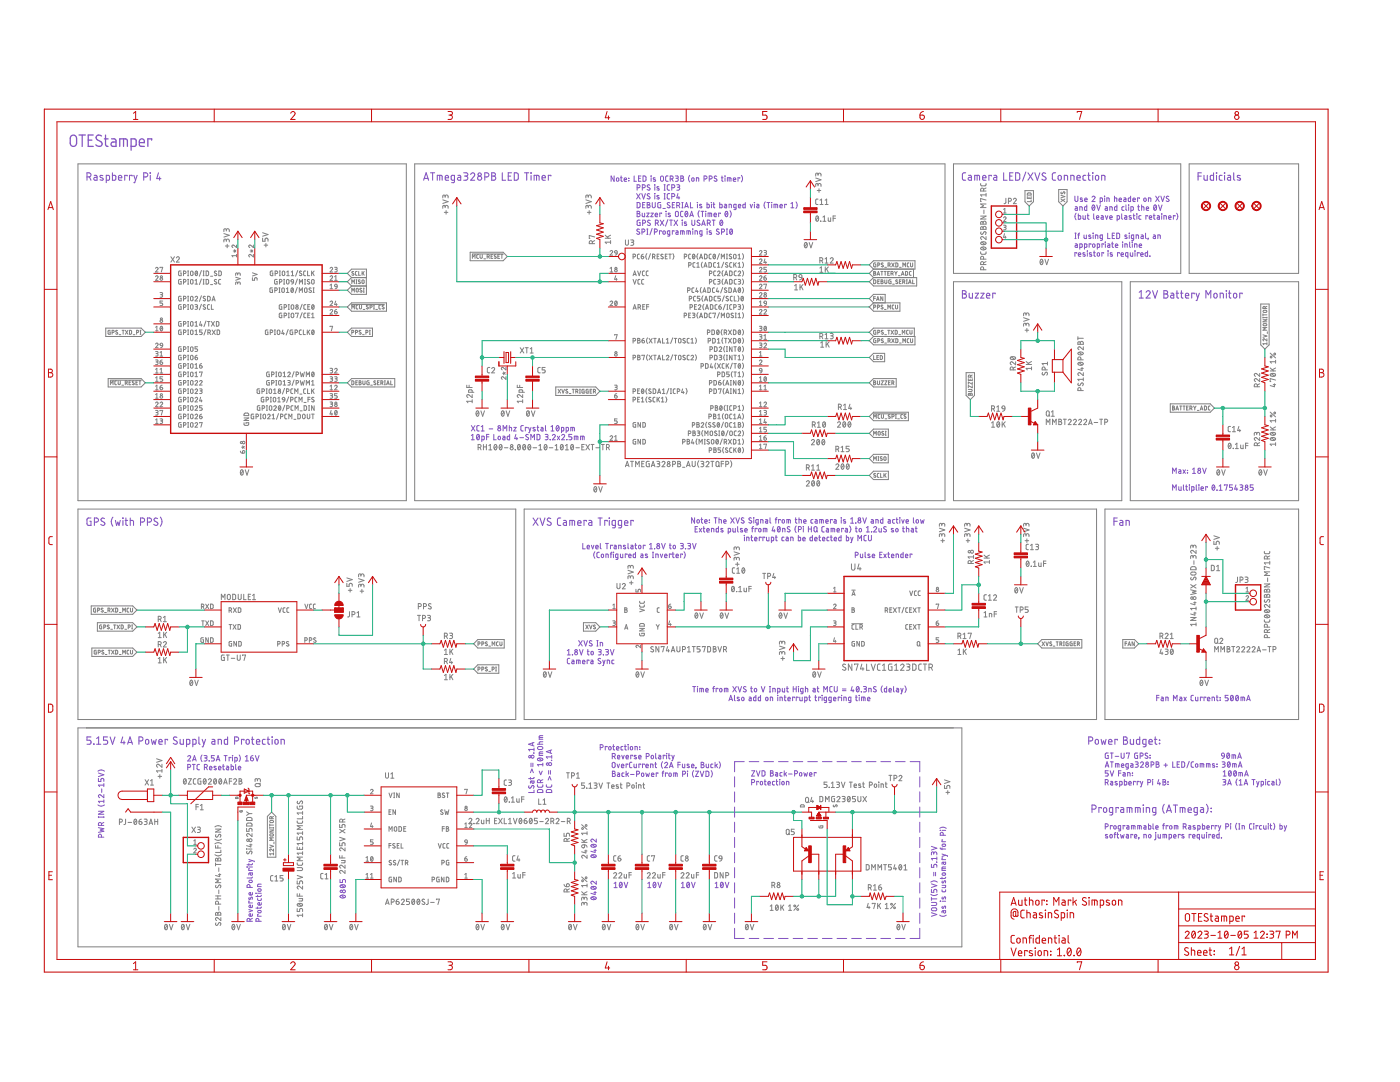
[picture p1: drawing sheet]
<svg xmlns="http://www.w3.org/2000/svg" width="279mm" height="216mm" viewBox="0 0 279 216" stroke-linecap="round" stroke-linejoin="round" font-family="sans-serif">
<g fill="none" stroke="#808080" stroke-width=".2">
<path d="M15.6 32.7h65.5v67.2h-65.5zM82.8 32.7h105.8v67.2h-105.8zM88.4 39.9l1 .3-1 .4M88.8 39.2l.3-.3 .2 .1 .1 .5M88.8 39.4v-.4l-.2-.1-.2 .1v.5M116.9 39.9l1.1 .3-1.1 .4M117.4 39.2l.1-.2 .3-.1 .2 .2v.4M117.4 39.4v-.4l-.2-.1-.3 .1v.5M162.8 35.5l1.1 .4-1.1 .3M163.1 38h.7M163.3 36.9l.1-.2 .2-.1 .2 .2 .1 .4M163.3 37.1l-.1-.4-.2-.1-.2 .1v.5"/>
<path d="M163.3 34.8l.1-.2 .2-.1 .2 .2 .1 .4M163.3 35l-.1-.4h-.3l-.1 .5M163.3 39.7l-.4 .1-.1 .2v.7l.5 .1M163.4 37.7v.7M163.6 40l.4-.3v1.1M164.7 40l.3-.3v1.1M190.3 32.7h45.3v21.8h-45.3zM195.7 36.6v.4l.2 .1h.8l.1-.5M196.3 38.1l-.1-.5-.3-.1-.2 .2v.4h1.1M196.8 39.9l-1.1-.3v.6h.1M196.8 38.6v.6M196.8 38.9h-1.1l.2 .3"/>
<path d="M196.8 37.5l-.5 .3M200.7 39.6v.9l-.3 .1M202.2 39.8a.28 .28 0 0 1 .5-.2 .28 .28 0 0 1 0 .4l-.5 .6h.6M204.6 38h1.6v2.3l-.8 .8-.8-.8zM205 39.2v.4h.8v-.4M205 38.6l.7-.1 .1 .4h-.8zM205.4 39.3v.3M205.8 39.9v.3h-.8M211.3 37.8h1.7v2.5l-.9 .8-.8-.8zM211.7 39.7l.8 .5M211.7 39l.8 .2-.8 .3M211.8 38.3v.3l.1 .1 .5-.4v.4"/>
<path d="M212.5 39.7l-.8 .5M237.3 32.7h21.9v21.8h-21.9zM31.1 53.6a.24 .24 0 0 1 .3-.2 .24 .24 0 0 1 .1 .3l-.4 .6h.5M31.1 55.2a.25 .25 0 0 1 .3-.2 .25 .25 0 0 1 .1 .4l-.4 .5h.5M31.9 58.4h.5l.1 .2-.1 .2h-.4M31.9 53.4v-.1h.6l-.3 1M32.2 58.8l.2 .1v.3l-.5 .1M34.1 51.2l.7 1.1M34.8 51.2l-.7 1.1M35.2 51.5a.29 .29 0 0 1 .4-.3 .29 .29 0 0 1 .1 .5l-.5 .6h.6M36.2 59.1l-.5 .1v.8h.5v-.5h-.2M36.2 54.1l-.5 .1v.8h.5v-.5h-.2"/>
<path d="M36.2 55.8l-.5 .1v.8h.5v-.5h-.2M36.6 59.6l.5-.1v-.2l-.1-.2h-.4v.9M36.6 54.6l.5-.1v-.2l-.1-.2h-.4v.9M36.6 56.3l.5-.1v-.3l-.5-.1v.9M37.4 59.1h.3M37.4 56.7h.3M37.4 55.8h.3M37.4 55h.3M37.4 54.1h.3M37.5 54.1v.9M37.5 55.8v.9M37.5 59.1v.9"/>
<path d="M38 59.3l.2-.2 .3 .2-.1 .7-.4-.1zM38 54.2l.2-.1 .3 .1-.1 .7h-.4zM38 55.9l.2-.1 .3 .1v.6l-.2 .2-.3-.2zM38.9 59.3a.25 .25 0 0 1 .4-.2 .25 .25 0 0 1 .1 .4l-.5 .5h.5M38.9 56l.3-.2v.9M38.9 56.7h.5M39.1 54.1a.43 .43 0 0 1 .3 .4 .43 .43 0 0 1-.3 .5l-.2-.5zM39.4 54.3l-.4 .5M40.2 59l-.4 1.2M40.2 54l-.4 1.1M40.2 55.7l-.4 1.1M40.5 56.7h.2"/>
<path d="M40.5 55.8h.2M40.5 55h.2M40.5 54.1h.2M40.6 54.1v.9M40.6 55.8v.9M41 59.2l-.3-.1-.1 .2 .4 .4v.2l-.2 .1-.3-.1M41.1 54.1l.5 .1v.6l-.1 .2h-.4zM41.1 55.8l.5 .1v.5l-.1 .3h-.4zM41.4 59.1l.5 .2 .1 .5-.2 .2h-.4zM42 55.1h.4M42 56.8h.4M42.4 59.8h.5"/>
<path d="M43.2 54.2l-.3-.1-.1 .2 .4 .4v.2l-.1 .1-.3-.1M43.2 55.8h-.2l-.2 .2 .4 .4v.2l-.1 .1-.3-.1M43.7 54.1l.5 .1v.6l-.2 .2h-.3zM44 55.8h-.3l-.1 .2 .1 .6 .3 .1M44.7 46.6l1.1 .3-1.1 .4M45 49.1h.7M45.2 48l.1-.2h.3l.2 .5M45.2 48.2l-.1-.4-.2-.1-.2 .1v.5M45.2 45.9l.1-.2 .2-.1 .2 .2 .1 .4M45.2 46.1l-.1-.4h-.3l-.1 .5M45.3 48.7v.7M46.5 50.1h.3"/>
<path d="M46.8 49.8v.3M46.8 50.1l.3 .2M46.8 50.1v.3M47 55.3l.9 .3-.9 .3M47.1 49.9l-.3 .2M47.2 48.9v.5l-.5-.4a.26 .26 0 0 0-.4 0 .26 .26 0 0 0 .2 .4M47.2 51h-.9l.2 .3M47.2 50.8v.5M47.4 56.5l.4-.2 .1 .1v.4M47.4 56.7v-.3l-.3-.1-.1 .5M47.4 54.7l.2-.2h.3v.5M47.4 54.9v-.4l-.2-.1-.1 .1-.1 .5"/>
<path d="M49.9 50.1h.3M50.1 49.8l.1 .3M50.2 50.1l.2 .2M50.2 50.1l-.1 .3M50.4 55.4v.5h.4v-.4l.2-.1 .3 .1v.4M50.4 54.4l.9 .4-.9 .3M50.4 49.9l-.2 .2M50.6 50.8v.5l-.5-.5a.25 .25 0 0 0-.4 .1 .25 .25 0 0 0 .1 .4M50.6 48.9v.5l-.5-.4a.26 .26 0 0 0-.4 0 .26 .26 0 0 0 .1 .4M52.4 47.5v.6h.5v-.5l.2-.1 .3 .1 .1 .5M52.4 46.4l1.1 .4-1.1 .3M52.7 48.9h.7"/>
<path d="M53.1 48.6v.7M54.4 57.4l-.5 .2 .1 .7 .4 .1v-.6h-.2M54.4 54.1l-.4 .1v.7l.1 .1h.3v-.5h-.1M54.8 58l.4-.1 .2-.1-.1-.3-.5-.1v1M54.9 54.6l.5-.1-.1-.4h-.4v.9M55.3 55.8l-.5 .1 .1 .8h.4v-.5h-.1M55.7 58.4h.2M55.7 57.4h.2M55.8 55h.1M55.8 54.1h.1M55.8 56.3l.4-.1v-.3l-.4-.1v.9M55.8 57.4v1"/>
<path d="M55.9 54.1v.9M56.3 57.5l.4 .1v.6l-.1 .2-.3-.2zM56.4 54.1h.2l.2 .1v.7l-.2 .1-.3-.1zM56.6 56.7h.2M56.6 55.8h.2M56.7 55.8v.9M57.1 58.4h.6M57.1 57.6l.3-.2v1M57.2 55.9l.2-.1 .3 .1v.6l-.2 .2-.3-.2zM57.2 55h.5M57.2 54.3l.3-.2v.9M58.1 55.9l.4-.1 .1 .5-.5-.1z"/>
<path d="M58.1 55h.5M58.1 54.3l.3-.2v.9M58.2 57.5a.44 .44 0 0 1 .4 .4 .44 .44 0 0 1-.4 .4l-.1-.4zM58.5 57.6l-.4 .6M58.6 56.3l-.1 .3-.3 .1M59.3 57.3l-.4 1.2M59.4 55.7l-.5 1.1M59.4 54l-.4 1.1M59.7 58.4v-1l.3 .6 .3-.6v1M59.8 56.7v-.9l.2 .5 .4-.5v.9M60.2 54.2l-.3-.1-.1 .2 .4 .4v.2l-.2 .1-.3-.1M60.8 56.7h.2"/>
<path d="M60.8 55.8h.2M60.9 57.5l.4 .1v.6l-.2 .2-.3-.2zM60.9 55.8v.9M61 54.1h-.3l-.1 .2v.6l.4 .1M61.4 54.1v.9h.4M61.8 55.8h-.3l-.2 .2 .5 .4v.2l-.2 .1-.3-.1M62.1 57.5h-.3l-.1 .1 .4 .5v.2l-.5-.1M62.2 54.1v.9M62.3 55.8l.4 .1v.6l-.2 .2-.3-.2zM62.4 54.4l.3 .6M62.5 58.4h.2M62.5 57.4h.2"/>
<path d="M62.6 57.4v1M62.7 54.1l-.5 .6M65.9 55.2a.26 .26 0 0 1 .3-.2 .26 .26 0 0 1 .1 .4l-.4 .5h.5M65.9 53.6a.25 .25 0 0 1 .3-.2 .25 .25 0 0 1 .1 .3l-.4 .6h.5M65.9 56.9l.2-.2v.9M65.9 57.6h.5M66.8 57l.1 .2h.4M66.8 57l.1-.3h.3l.1 .5M66.8 53.3l.5 .1v.3h-.4M66.8 55.9h.5M66.8 57h.1M66.8 55.2l.2-.2v.9"/>
<path d="M67 53.7l.2 .1v.4l-.4 .1M67.3 57.2l-.1 .3-.3 .1M69.3 54.5l.9-.8h2.9v1.7h-2.9zM69.3 57.9l.9-.8h2.9v1.6h-2.9zM70.2 55.4l-.9 .8 .9 .9M70.2 56.6v-.8l.3 .5 .2-.5v.8M70.2 58.3v-.8l.3 .5 .2-.5v.8M70.6 54.2h-.3l-.1 .1 .4 .4v.1h-.4M71.1 56.6h.1M71.1 55.8h.1M71.1 57.6l.2-.1 .2 .1v.6l-.2 .1-.2-.1zM71.1 55.8v.8"/>
<path d="M71.3 54.2l-.4 .1 .1 .5 .3 .1M71.6 54.2v.7h.3M71.9 55.9h-.3l-.1 .1 .4 .3v.2h-.4M72.2 57.6l-.3-.1-.1 .2 .4 .3v.2h-.4M72.3 55.9l.2-.1 .1 .1v.7l-.3-.1zM72.3 54.2v.7M72.4 54.5l.3 .4M72.5 58.3h.2M72.5 57.5h.2M72.6 57.5v.8M72.7 54.2l-.4 .4M73.1 55.4v1.7"/>
<path d="M88.7 42.4h.7M88.8 41.3l.3-.3h.2l.1 .6M88.8 41.4v-.3l-.3-.1-.1 .6M89 42v.7M93.8 50.3h6.6l.8 .9-.8 .8h-6.6zM94.3 50.7h6.1M94.3 51.6v-.8l.2 .4 .3-.4v.8M95.5 50.8l-.4 .2 .1 .5 .3 .1M95.8 50.8v.6l.2 .2 .2-.2v-.6M96.6 51.6h.3M97.2 51.2h.4l.1-.2-.1-.2h-.4v.8M97.5 51.2l.2 .4"/>
<path d="M98 51.1h.3M98.3 50.8h-.3v.8h.3M99 50.9l-.3-.1-.1 .2 .4 .3v.2h-.4M99.4 51.1h.2M99.7 50.8h-.3v.8h.3M99.9 50.8h.5M100.2 50.8v.8M117.2 42.4h.7M117.4 41.3l.1-.3h.3l.2 .1v.5M117.4 41.4v-.3l-.4-.1-.1 .6M117.6 42v.7M118.2 48.6l-.1-.5-.3-.1-.2 .2v.4h1.1"/>
<path d="M118.7 47.3l-1.1-.3v.6h.1M118.7 48l-.5 .3M120.8 47.5h1.1M120.8 46.9l.6 .6M121.8 50.2a.26 .26 0 0 1 .3-.2 .26 .26 0 0 1 .1 .4l-.4 .5h.5M121.8 54.3h.5M121.8 53.6l.2-.3v1M121.9 48.3h-1.1l.2 .3M121.9 48v.6M121.9 46.9l-.7 .4M122.7 50.1l.4-.1 .1 .5-.5-.1zM122.9 55l-.2 .7h.5"/>
<path d="M123 55.5v.4M123.2 50.5l-.1 .3-.3 .1M124.8 47.9v.9l.3 .1 .3-.1v-.9M125.9 47.9h.5l.1 .2-.1 .2h-.4M126.2 48.3l.2 .2 .1 .2-.2 .2-.4 .1M126.3 51.2l.5-.1-.1-.4h-.4v.9M126.3 55.8l.4 .9 .3-.9M126.3 55l.4-.9 .3 .9M126.4 54.8h.5M127.3 54.1l.3 .9 .3-.9M127.6 50.7l-.3 .1-.1 .1v.6l.4 .1M127.7 55.8h-.3l-.1 .2v.6l.4 .1"/>
<path d="M128 51.1h.3a.26 .26 0 0 1 .2 .3 .26 .26 0 0 1-.3 .2 .26 .26 0 0 1-.2-.2zM128.4 50.7l-.3 .1-.1 .3M128.5 55.8h-.3l-.1 .2v.6l.4 .1M128.6 54.1h-.3l-.1 .2v.6l.4 .1M129.1 50.6l-.2 .6 .2 .6M129.4 54.1h-.3l-.1 .2v.6l.4 .1M129.8 50.6l-.4 1.2M130.2 51.2l.5-.1v-.2l-.1-.2h-.4v.9M130.5 51.2l.2 .4M131.1 51.1h.3M131.6 50.7h-.5v.9h.5M132.3 50.8l-.2-.1-.2 .2 .5 .4v.2l-.2 .1-.3-.1"/>
<path d="M132.8 51.1h.3M133.2 50.7h-.4v.9h.4M133.5 50.7h.5M133.7 50.7v.9M134.3 50.6l.2 .6-.2 .6M136.6 51.2l.4-.1v-.3l-.4-.1v.9M137.2 58l.4-.1 .1-.4-.5-.1v1M137.4 52.9h.4l.1-.4-.5-.1v.9M137.6 59.6l.4-.1 .1-.2-.2-.2h-.3v.9M137.8 50.7l-.3 .1-.1 .1 .1 .6 .3 .1M138.3 50.8a.43 .43 0 0 1 .4 .4 .43 .43 0 0 1-.4 .4l-.1-.4zM138.5 57.4l-.3 .1-.1 .1v.7l.4 .1"/>
<path d="M138.6 50.9l-.4 .5M138.7 52.4h-.3l-.1 .2v.6l.4 .1M138.8 59.1h-.3l-.1 .2 .1 .6 .3 .1M139 57.4l-.1 .8h.5M139.1 53.3h.5M139.1 52.6l.2-.2v.9M139.2 58v.4M139.3 50.6l-.2 .6 .2 .6M139.6 51.6l.3-.9 .3 .9M139.7 59.1h-.5v.4l.4 .1 .1 .1-.1 .3h-.4M139.7 51.4h.4M140 57.3l-.2 .6 .2 .6"/>
<path d="M140.2 52.3l-.2 .6 .2 .5M140.3 58.4l.3-1 .3 1M140.3 59l-.2 .6 .2 .6M140.4 58.1h.4M140.5 53.3l.3-.9 .3 .9M140.6 53.1h.4M140.6 50.7l.5 .2v.5l-.2 .2h-.3zM140.7 59.8h.4M141.3 57.4l.5 .2v.5l-.2 .2-.3 .1zM141.5 52.4l.5 .2v.6l-.2 .1h-.3zM141.6 59.1l.5 .2v.5l-.2 .2h-.3zM141.6 56.3l.4-.1v-.3l-.4-.1v.9"/>
<path d="M141.6 54.6l.4-.1 .1-.2-.2-.2h-.3v.9M141.9 50.7l-.3 .1-.1 .1 .1 .6 .3 .1M142.4 50.8a.43 .43 0 0 1 .4 .4 .43 .43 0 0 1-.4 .4l-.1-.4zM142.6 57.4l-.3 .1-.1 .1v.7l.4 .1M142.7 50.9l-.4 .5M142.8 52.4h-.3l-.1 .2v.6l.4 .1M142.9 55.8h-.4l-.1 .2 .1 .6 .4 .1M142.9 54.1h-.4l-.1 .2 .1 .6 .4 .1M142.9 59.1h-.3l-.1 .2 .1 .6 .3 .1M143.2 57.4l-.2 .8h.5M143.2 53.3h.5M143.2 52.6l.2-.2v.9"/>
<path d="M143.2 55.8l.5 .1v.2l-.4 .1M143.2 54.3l.2-.2 .3 .1v.2l-.5 .6h.5M143.3 58v.4M143.4 56.2l.3 .1v.3l-.5 .1M143.6 50.6l-.4 1.2M143.8 59.1h-.5v.4h.3l.2 .2-.1 .3h-.4M144 51.6v-.9l.3 .5 .3-.5v.9M144.2 57.3l-.4 1.2M144.3 55.7l-.2 .5 .2 .6M144.3 54l-.2 .5 .2 .6M144.4 52.3l-.4 1.1M144.5 59l-.4 1.2"/>
<path d="M144.6 56.7l.3-.9 .3 .9M144.6 55l.3-.9 .3 .9M144.7 54.8h.5M144.7 56.5h.5M145 50.7h.2M145 51.6h.2M145 57.5h-.3l-.1 .1 .4 .5v.2l-.5-.1M145.1 50.7v.9M145.2 52.5l-.3-.1-.1 .2 .4 .3v.3l-.1 .1-.3-.1M145.3 59.2l-.3-.1-.1 .2 .5 .4v.2l-.2 .1-.3-.1M145.5 57.4l.4 .2 .1 .5-.2 .2-.3 .1zM145.6 55.8l.5 .1v.5l-.1 .3h-.4z"/>
<path d="M145.6 54.1l.5 .1v.6l-.1 .2h-.4zM146 50.8l-.2-.1-.3 .2 .5 .4v.2l-.2 .1-.3-.1M146 52.4h-.3l-.1 .2 .1 .6 .3 .1M146.2 59.1h-.3l-.1 .2v.6l.4 .1M146.3 58.4l.3-1 .4 1M146.4 50.9l.2-.2 .3 .2v.6l-.2 .1-.3-.1zM146.4 58.1h.5M146.4 52.4v.9M146.5 59.1v.9h.4M146.6 52.8l.3 .5M146.9 52.4l-.5 .6M147 55.8h-.4l-.1 .2 .1 .6 .4 .1"/>
<path d="M147 54.1h-.4l-.1 .2 .1 .6 .4 .1M147.3 59l.2 .6-.2 .6M147.3 55.8l.5 .1v.2l-.4 .1M147.3 54.3l.2-.2 .3 .1v.2l-.5 .6h.5M147.3 50.9l.3-.2v.9M147.3 52.6l.3-.2v.9M147.3 53.3h.5M147.3 51.6h.5M147.4 57.5a.44 .44 0 0 1 .4 .4 .44 .44 0 0 1-.4 .4l-.1-.4zM147.6 56.2l.2 .1v.3l-.5 .1M147.8 57.6l-.5 .6M148 59.2a.43 .43 0 0 1 .4 .4 .43 .43 0 0 1-.4 .4l-.1-.4z"/>
<path d="M148.2 57.3l.2 .6-.2 .6M148.2 55.7l.2 .5-.2 .6M148.2 54l.2 .5-.2 .6M148.2 52.3l.2 .6-.2 .5M148.2 50.6l.2 .6-.2 .6M148.3 59.3l-.4 .5M151.6 58.6a.26 .26 0 0 1 .3-.2 .26 .26 0 0 1 .1 .4l-.4 .5h.5M151.6 56.9a.26 .26 0 0 1 .3-.2 .26 .26 0 0 1 .1 .4l-.4 .5h.5M151.6 55.2a.26 .26 0 0 1 .3-.2 .26 .26 0 0 1 .1 .4l-.4 .5h.5M151.6 53.6a.25 .25 0 0 1 .3-.2 .25 .25 0 0 1 .1 .3l-.4 .6h.5M151.6 51.9a.26 .26 0 0 1 .3-.2 .26 .26 0 0 1 .1 .4l-.4 .5h.5M151.6 50.2a.26 .26 0 0 1 .3-.2 .26 .26 0 0 1 .1 .4l-.4 .5h.5"/>
<path d="M152.5 55.4h.3a.26 .26 0 0 1 .2 .3 .26 .26 0 0 1-.3 .2 .26 .26 0 0 1-.2-.2zM152.5 50l.5 .1v.2l-.4 .1M152.5 56.8v-.1h.5l-.3 .9M152.7 51.7l-.2 .7h.5M152.7 50.4l.3 .3-.2 .2h-.3M152.8 52.2v.4M152.9 55l-.3 .1-.1 .3M153 53.3h-.5v.4l.4 .1 .1 .2-.1 .2-.4 .1M158.4 55.4l.5-.1v-.4l-.5-.1v1.1M158.6 57l.3-.2v1M158.6 57.8h.6M158.8 55.4l.2 .5"/>
<path d="M159.6 54.8h.3l.1 .6-.5-.1zM159.7 56.8v1M159.9 57.2l.4 .6M160 55.4l-.1 .4-.3 .1M160.3 56.8l-.6 .6M160.7 48.5v-.1a.54 .54 0 0 1 .4 .5 .54 .54 0 0 1-.4 .5l-.2-.5zM161.1 48.6l-.5 .6M161.5 48.4l.3 1 .4-1M162.9 43.2l.1-.1a.54 .54 0 0 1 .4 .5 .54 .54 0 0 1-.4 .5l-.2-.5zM163.3 43.3l-.5 .6M163.6 52l.5-.1v-.4l-.5-.1v1.1M163.6 53.5l.3-.2v1"/>
<path d="M163.6 54.3h.6M163.6 40.8h.7M163.8 44.1h.1M164 52l.2 .5M164.2 44.2h.6M164.2 43.3l.3-.2v1.1M164.7 51.7l.3-.3v1.1M164.7 52.5h.5M164.7 40.8h.6M164.7 53.3v1M165 53.7l.3 .6M165.3 43.5v.5l.2 .2h.3v-.7"/>
<path d="M165.3 53.3l-.6 .6M165.7 51.7a.29 .29 0 0 1 .4-.3 .29 .29 0 0 1 .1 .5l-.5 .6h.6M166.3 43.6h.5M166.8 43.1h-.5v1.1M173.5 56.2l.8-.8h8.6v1.7h-8.6zM173.5 52.9l.8-.9h8.3v1.7h-8.3zM174.3 53.7l-.8 .8 .8 .9M174.3 55.8l.5 .1-.1 .7h-.4zM174.3 54.2l.4 .1-.1 .2 .2 .2-.1 .2h-.4zM174.3 59.5h.4M174.3 54.5h.3M174.7 59.2h-.4v.8"/>
<path d="M174.8 52.5h-.4l-.1 .1 .1 .6 .4 .1v-.5h-.1M174.9 60l.3-.8 .3 .8M175 59.8h.4M175 54.9l.3-.7 .3 .7M175.1 54.7h.4M175.2 52.9h.3l.1-.3-.4-.1v.8M175.2 56.2h.2M175.5 55.8h-.3v.8h.3M175.8 54.2h.4M175.8 55.8l.4 .1-.2 .3 .2 .1-.1 .3h-.3zM175.8 56.2h.2M176 54.2v.7"/>
<path d="M176.2 59.2v.8l-.4-.8v.8M176.3 52.5h-.3l-.1 .1 .4 .6-.4-.1M176.4 54.2h.5M176.6 55.8v.6l.2 .2 .2-.1v-.7M176.6 53.3h.3M176.7 54.2v.7M177.2 54.5h.2M177.2 52.9h.4v-.3l-.4-.1v.8M177.5 52.9l.2 .4M177.5 54.2h-.3v.7h.3M177.8 55.8l-.4 .1 .1 .7h.3v-.4h-.1M177.8 54.6h.4l.1-.2-.1-.2h-.4v.7"/>
<path d="M177.9 52.5l.6 .8M178.1 54.6l.2 .3M178.1 56.7h.4M178.5 52.5l-.6 .8M178.5 54.2l.3 .3M178.8 52.5l.4 .1v.5l-.2 .2h-.2zM178.8 54.5v.4M179 54.2l-.2 .3M179.1 55.9h-.2l-.1 .1 .4 .3v.2h-.4M179.3 55h.3M179.5 56.2h.3M179.5 53.3h.4"/>
<path d="M179.9 55.8h-.4v.8h.4M179.9 54.9l.2-.7 .3 .7M180 54.7h.3M180.1 56.3l.4-.1 .1-.2-.1-.1-.4-.1v.8M180.2 53.3v-.8l.2 .4 .3-.4v.8M180.4 56.3l.2 .3M180.7 54.2l.4 .1-.1 .6h-.3zM180.9 56.6h.2M180.9 55.8h.2M181 55.8v.8M181.3 56.6l.3-.8 .2 .8M181.4 56.4h.4"/>
<path d="M181.4 52.5l-.3 .1v.6l.3 .1M181.7 52.5v.6l.2 .2 .2-.2v-.6M181.8 54.2l-.3 .1v.5l.3 .1M182.1 55.8v.8h.4M182.3 53.7v1.7M190.3 56.2h33.6v43.7h-33.6zM195.7 50.2v.4l.2 .1h.8l.1-.5M195.7 43.1h1.1l-1.1 .6h1.1M195.7 45.3l.2-.1 .3 .3 .1-.3h.3l.2 .1v.5h-1.1zM195.7 44.3l.4-.1 .1 .2 .1-.2 .3-.1 .2 .2v.4h-1.1zM195.8 49.4a.59 .59 0 0 1 1 .3 .59 .59 0 0 1-.6 .2 .59 .59 0 0 1-.5-.4zM195.8 46.3l-.1 .2 .2 .3 .5-.6h.3l.1 .2-.2 .4"/>
<path d="M195.9 48.3a.52 .52 0 0 1 .5-.1 .52 .52 0 0 1 .4 .4 .59 .59 0 0 1-.6 .3 .59 .59 0 0 1-.5-.4zM195.9 49.3l.7 .5M195.9 48.3l.7 .5M196.2 44.4v.3M196.2 45.5v.3M196.3 53.8l-.1-.5-.3-.1-.2 .2v.4h1.1M196.3 52.8l-.1-.5h-.4l-.1 .5h1.1M196.3 51.7l-.1-.5h-.4l-.1 .5h1.1M196.4 41.9v.7M196.8 47.2v.6l-.6-.5a.3 .3 0 0 0-.5 .1 .3 .3 0 0 0 .2 .4M196.8 52.2l-.5 .2M196.8 40.7h-1.1l.6 .4-.6 .3h1.1"/>
<path d="M200.3 43.5a.25 .25 0 0 1 .3-.2 .25 .25 0 0 1 .1 .4l-.4 .5h.5M200.3 44.9l.5 .1v.3l-.4 .1M200.3 41.8l.2-.2v.9M200.3 42.5h.5M200.5 46.6l-.2 .7h.5M200.5 45.4l.3 .3-.2 .1-.3 .1M200.6 47.1v.4M201.3 40.2l.5-.2v-.3l-.5-.1v1M207.7 51.8h.1a.54 .54 0 0 1 .4 .5 .54 .54 0 0 1-.4 .5l-.2-.5zM208.1 52l-.5 .6M208.5 51.7l.4 1.1 .4-1.1M225.6 56.2h33.6v43.7h-33.6z"/>
<path d="M21.1 65.5h7.1l.8 .8-.8 .8h-7.1zM21.6 75.5h6.6l.8 .9-.8 .8h-6.6zM22 65.9l-.4 .1 .1 .7h.3v-.4h-.1M22 75.9h6.2M22 76.8v-.8l.3 .4 .3-.4v.8M22.4 66.3l.4-.1-.1-.3h-.3v.8M23.3 76l-.4 .2v.5l.4 .1M23.5 66l-.3-.1-.1 .2 .4 .3v.2h-.4M23.6 76v.7l.2 .1 .2-.1v-.7M23.8 66.8h.3M24.3 76.9h.4M24.4 65.9h.4"/>
<path d="M24.6 65.9v.8M25 76.4l.4-.1-.1-.3h-.3v.8M25 65.9l.5 .8M25.3 76.4l.1 .4M25.5 65.9l-.5 .8M25.8 76.3h.2M25.8 65.9l.4 .1v.6l-.1 .1h-.3zM26.1 76h-.3v.8h.3M26.6 66.8h.3M26.8 76.1l-.3-.1-.1 .2 .4 .5h-.4M27.1 76.3h.3M27.3 66.3l.4-.1-.1-.3h-.3v.8"/>
<path d="M27.5 76h-.4v.8h.4M27.7 76h.4M27.9 76v.8M28 65.9h.1M28 66.7h.1M28 65.9v.8M31.1 68.7a.25 .25 0 0 1 .3-.2 .25 .25 0 0 1 .1 .4l-.4 .5h.5M31.1 70.1l.4 .1 .1 .1-.1 .2h-.4M31.1 71.8h.4l.1 .2-.1 .2h-.4M31.1 77.8h.5M31.1 65.3l.2-.2v.9M31.1 73.7l.2-.2v.9"/>
<path d="M31.1 75.4l.2-.2v.9M31.1 77.1l.2-.2v.9M31.1 78.7l.2-.2v1M31.1 66h.5M31.1 74.4h.5M31.1 76.1h.5M31.1 79.5h.5M31.3 70.5l.2 .2v.3l-.4 .1M31.3 72.2l.2 .1v.3l-.4 .1M31.9 77.3h.4a.26 .26 0 0 1 .1 .3 .26 .26 0 0 1-.2 .2 .26 .26 0 0 1-.3-.3zM31.9 72.2h.4a.26 .26 0 0 1 .2 .3 .26 .26 0 0 1-.3 .2 .26 .26 0 0 1-.3-.2zM31.9 74.4h.6"/>
<path d="M31.9 73.7l.3-.2v.9M31.9 70.3l.3-.2v1M31.9 71.1h.6M32 68.6l.4-.1 .1 .5-.5-.1zM32.1 65.1a.44 .44 0 0 1 .4 .5 .44 .44 0 0 1-.4 .4l-.2-.4zM32.4 76.9l-.3 .1-.2 .3M32.4 71.8l-.3 .1-.2 .3M32.4 65.3l-.4 .5M32.5 60.1h-.6v.4h.5l.1 .2-.1 .3h-.5M32.5 75.2h-.6v.4h.4l.2 .2-.1 .3h-.5M32.5 69l-.2 .3-.3 .1M36.2 60.8l-.5 .1v.8h.5v-.5h-.2"/>
<path d="M36.2 64.2l-.5 .1v.8h.5v-.5h-.2M36.2 65.8l-.5 .1v.8l.5 .1v-.5h-.2M36.2 74.2l-.5 .1v.8l.5 .1v-.5h-.2M36.2 75.9l-.5 .1v.8h.5v-.5h-.2M36.2 77.6l-.5 .1v.8h.5v-.5h-.2M36.2 79.3l-.5 .1v.8h.5v-.5h-.2M36.2 69.2l-.5 .1v.8h.5v-.5h-.2M36.2 70.9l-.5 .1v.8h.5v-.5h-.2M36.2 72.6l-.5 .1v.7l.5 .1v-.5h-.2M36.6 61.3h.4l.1-.2v-.2l-.5-.1v.9M36.6 64.7l.5-.1v-.2l-.1-.2h-.4v.9M36.6 66.4l.4-.1 .1-.2v-.2l-.5-.1v1"/>
<path d="M36.6 74.8l.5-.1v-.4l-.5-.1v1M36.6 76.4h.4l.1-.2v-.2l-.5-.1v.9M36.6 78.1l.5-.1v-.2l-.1-.2h-.4v.9M36.6 79.8h.4l.1-.2v-.2l-.5-.1v.9M36.6 69.7l.5-.1v-.2l-.1-.2h-.4v.9M36.6 71.4h.4l.1-.2v-.2l-.5-.1v.9M36.6 73.1l.5-.1v-.3l-.1-.1h-.4v.9M37.4 73.5h.3M37.4 71.8h.3M37.4 60h.3M37.4 61.7h.3M37.4 60.8h.3"/>
<path d="M37.4 66.8h.3M37.4 65.8h.3M37.4 65.1h.3M37.4 64.2h.3M37.4 75.2h.3M37.4 74.2h.3M37.4 78.5h.3M37.4 77.6h.3M37.4 76.8h.3M37.4 75.9h.3M37.4 79.3h.3M37.4 70.1h.3"/>
<path d="M37.4 69.2h.3M37.4 70.9h.3M37.4 72.6h.3M37.5 60.8v.9M37.5 64.2v.9M37.5 65.8v1M37.5 69.2v.9M37.5 70.9v.9M37.5 72.6v.9M37.5 74.2v1M37.5 75.9v.9M37.5 77.6v.9"/>
<path d="M37.5 79.3v.9M38 60.9l.2-.1 .3 .1v.7l-.2 .1-.3-.1zM38 64.3l.2-.1 .3 .1v.6l-.2 .2-.3-.2zM38 66l.2-.2 .3 .2-.1 .7-.4-.1zM38 74.4l.2-.1 .3 .1v.6l-.2 .2-.3-.2zM38 77.7l.2-.1 .3 .1-.1 .8-.4-.1zM38 79.4l.2-.1 .3 .1v.7l-.2 .1-.3-.1zM38 69.3l.2-.1 .3 .1v.7l-.2 .1-.3-.1zM38 72.7l.2-.1 .3 .1-.1 .7-.4-.1zM38.1 76l.4 .1v.6l-.2 .1-.3-.1zM38.1 70.9l.4 .1v.6l-.2 .2-.3-.2zM38.9 60.8l.5 .1-.1 .3h-.3"/>
<path d="M38.9 76.1a.26 .26 0 0 1 .4-.2 .26 .26 0 0 1 .1 .4l-.5 .5h.5M38.9 77.8a.25 .25 0 0 1 .4-.2 .25 .25 0 0 1 .1 .4l-.5 .5h.5M38.9 79.5a.26 .26 0 0 1 .4-.2 .26 .26 0 0 1 .1 .4l-.5 .5h.5M38.9 71.3h.3a.26 .26 0 0 1 .2 .3 .26 .26 0 0 1-.2 .2 .26 .26 0 0 1-.3-.3zM38.9 73.5h.5M38.9 66.8h.5M38.9 65.1h.5M38.9 64.4l.3-.2v.9M38.9 66l.3-.2v1M38.9 72.8l.3-.2v.9M38.9 74.4l.3-.2v1M38.9 75.2h.5"/>
<path d="M39.2 61.2l.2 .1v.3l-.5 .1M39.3 70.9l-.2 .1-.2 .3M39.4 69.2h-.5v.4h.4l.1 .2-.1 .3h-.4M39.8 76.1a.25 .25 0 0 1 .4-.2 .25 .25 0 0 1 .1 .4l-.5 .5h.5M39.8 77.6l.5 .1v.2l-.2 .1M39.8 73h.3a.26 .26 0 0 1 .3 .2 .26 .26 0 0 1-.3 .3 .26 .26 0 0 1-.3-.3zM39.8 74.3v-.1h.5l-.2 1M39.9 78h.2M40 64.2l-.2 .7h.5M40 79.3l-.2 .7h.5M40.1 78l.2 .3-.1 .2h-.4M40.2 60.7l-.4 1.1"/>
<path d="M40.2 64.7v.4M40.2 79.8v.4M40.2 72.6l-.3 .1-.1 .3M40.3 65.8h-.5v.5h.4l.1 .2-.1 .2-.4 .1M41 60.9l-.3-.1-.1 .2 .4 .4v.2l-.2 .1-.3-.1M41.1 64.1l-.4 1.1M41.1 65.7l-.4 1.2M41.4 64.2h.5M41.5 66.4l.4-.1 .1-.4-.5-.1v1M41.7 64.2v.9M41.8 60.8h-.3l-.1 .2v.6l.4 .1M41.8 66.4l.2 .4"/>
<path d="M42.2 60.8v.9h.4M42.2 64.2l.6 .9M42.3 60l.3-.9 .3 .9M42.3 65.8l.7 1M42.8 64.2l-.6 .9M43 65.8l-.7 1M43.2 64.2l.5 .1v.5l-.2 .3h-.3zM43.3 65.8h.4l.1 .2v.5l-.1 .2-.4 .1zM51.8 77.6l-.5 .1v.7l.2 .1h.3v-.5h-.1M52.3 78.1l.4-.1v-.4h-.4v.9M52.6 79.3l-.4 .1v.8h.4v-.5h-.1M53.1 79.8h.4l.1-.4-.5-.1v.9"/>
<path d="M53.1 78.5h.2M53.1 77.6h.2M53.2 77.6v.9M53.5 65.8l-.5 .1v.8l.5 .1v-.5h-.2M53.7 74.2l-.4 .1v.8l.4 .1v-.5h-.1M53.7 75.9h-.4l-.1 .2 .1 .7h.4v-.5h-.1M53.8 77.7l.2-.1 .2 .1v.7l-.2 .1-.3-.1zM53.9 66.4l.5-.1v-.4l-.5-.1v1M54 79.3h.2M54.1 79.3v.9M54.2 74.8l.5-.1v-.4l-.5-.1v1M54.2 76.4h.4l.1-.2v-.2l-.5-.1v.9"/>
<path d="M54.6 77.8l.3-.2v.9M54.6 78.5h.5M54.6 79.3l.4 .1v.7l-.2 .1-.3-.1zM54.8 66.8h.2M54.8 65.8h.2M54.9 65.8v1M55 75.2h.2M55 74.2h.2M55 76.8h.2M55 75.9h.2M55.1 74.2v1M55.1 75.9v.9"/>
<path d="M55.4 66l.1-.2 .3 .2v.7l-.4-.1zM55.4 79.5l.3-.2v.9M55.6 74.4l.2-.1 .3 .1v.6l-.2 .2-.3-.2zM55.7 76l.4 .1v.6l-.2 .1-.3-.1zM56.2 60.8l-.4 .1v.8h.4v-.5h-.1M56.2 62.5l-.4 .1v.8h.4v-.5h-.1M56.4 79.3h.3l.2 .5-.5-.1zM56.5 65.8l-.3 .8h.5M56.5 75.2h.5M56.5 76.8h.5M56.5 74.4l.3-.2v1M56.5 76.1l.3-.2v.9"/>
<path d="M56.6 66.4v.4M56.7 61.3l.5-.1v-.3l-.5-.1v.9M56.7 63l.5-.1v-.3l-.5-.1v.9M56.8 77.5l-.4 1.1M56.9 79.8l-.2 .3-.3 .1M57.2 78.1l.4-.1v-.4h-.4v.9M57.4 74.4a.25 .25 0 0 1 .4-.1 .25 .25 0 0 1 0 .4l-.4 .5h.5M57.4 75.9h.4l.1 .2-.1 .2h-.3M57.5 65.7l-.4 1.2M57.5 61.7h.2M57.5 60.8h.2M57.5 63.4h.2"/>
<path d="M57.5 62.5h.2M57.6 79.2l-.4 1.1M57.6 60.8v.9M57.6 62.5v.9M57.7 76.3l.2 .3-.1 .2h-.4M58 79.8h.4l.1-.4-.5-.1v.9M58.2 60.9h.3l.1 .2v.4l-.2 .2-.3-.2zM58.2 62.5h.3l.1 .2v.4l-.2 .3-.3-.3zM58.4 65.8l-.5 .1 .1 .8 .4 .1v-.5h-.1M58.4 77.6h-.3l-.1 .2 .1 .6 .3 .1M58.7 74.1l-.4 1.2M58.7 75.8l-.4 1.1"/>
<path d="M58.8 78.5v-.9l.3 .5 .4-.5v.9M58.9 66.4l.3-.1 .2-.2-.1-.2-.4-.1v1M59 62.6v-.1h.5l-.2 .9M59.1 74.8l.4-.1v-.4l-.4-.1v1M59.1 76.4h.4l.1-.2-.1-.2-.4-.1v.9M59.3 79.3h-.3l-.1 .2v.6l.4 .1M59.8 78.6h.4M59.9 74.2l.2 1 .2-.7 .2 .7 .2-1M59.9 75.9l.2 .9 .2-.6 .2 .6 .2-.9M60.2 65.8l-.4 .1-.1 .1 .1 .7 .4 .1M60.3 60.7l-.4 1.1M60.3 62.4l-.4 1.1"/>
<path d="M60.5 65.8v1h.4M61 77.6h-.3l-.1 .2v.6l.4 .1M61 60.8h-.3l-.1 .2 .1 .6 .3 .1M61 62.5h-.3l-.1 .2 .1 .6 .3 .1M61.1 75.2v-1l.3 .6 .4-.6v1M61.1 76.8v-.9l.3 .5 .4-.5v.9M61.3 65.8v1M61.4 77.6v.9h.4M61.4 61.2h.3M61.4 62.9h.3M61.5 79.7h.4M61.5 66.2l.3 .6"/>
<path d="M61.8 65.8l-.5 .6M61.8 60.8h-.4v.9h.4M61.8 62.5h-.4v.9h.4M61.9 79.3h-.4v.9M62.2 77.6v.9M62.2 76.8h.5M62.2 63.4h.5M62.2 62.7l.2-.2v.9M62.2 76.1l.2-.2v.9M62.3 65.9a.44 .44 0 0 1 .4 .4 .44 .44 0 0 1-.4 .4l-.1-.4zM62.3 60.8a.43 .43 0 0 1 .4 .5 .43 .43 0 0 1-.4 .4l-.1-.4zM62.3 74.3a.43 .43 0 0 1 .4 .4 .43 .43 0 0 1-.4 .4l-.1-.4z"/>
<path d="M62.4 78l.3 .5M62.7 79.4l-.3-.1-.2 .2 .5 .4v.2l-.2 .1-.3-.1M62.7 66l-.5 .6M62.7 61l-.5 .5M62.7 74.4l-.5 .6M62.7 77.6l-.5 .6M65.9 60.3a.26 .26 0 0 1 .3-.2 .26 .26 0 0 1 .1 .4l-.4 .5h.5M65.9 62l.1-.2h.4l-.1 .3-.4 .6h.5M65.9 73.5l.5 .1-.1 .3h-.3M65.9 75.2l.5 .1-.1 .3h-.3M65.9 78.5l.5 .1-.1 .3-.3 .1M65.9 77.8h.5"/>
<path d="M65.9 65.2l.5-.1-.3 .9M65.9 77.1l.2-.2v.9M66.1 73.9l.2 .1v.3l-.4 .1M66.1 75.6l.2 .1v.3l-.4 .1M66.1 79l.2 .1v.3l-.4 .1M66.8 77.1a.26 .26 0 0 1 .3-.2 .26 .26 0 0 1 .1 .4l-.4 .5h.5M66.8 62.1h.3a.26 .26 0 0 1 .2 .3 .26 .26 0 0 1-.3 .3 .26 .26 0 0 1-.2-.3zM66.8 73.7a.26 .26 0 0 1 .3-.2 .26 .26 0 0 1 .1 .4l-.4 .5h.5M66.8 75.2l.5 .1-.1 .3h-.3M67 60.1l-.2 .7h.5M67 75.6l.2 .1v.3l-.4 .1M67.1 60.6v.4"/>
<path d="M67.2 61.7l-.3 .2-.1 .2M67.3 78.5h-.5v.5h.4l.1 .2-.1 .2-.4 .1M69.3 66.3l.9-.8h4.1v1.6h-4.1zM69.3 61.3l.9-.9h6.9v1.7h-6.9zM70.2 60.7h6.5M70.2 75.5h8.6v1.7h-8.6l-.9-.8zM70.2 66.3h.3l.1-.2-.1-.2h-.3v.8M70.2 76h.3l.1 .2v.4l-.2 .2h-.2zM70.2 61.7v-.8l.3 .4 .2-.4v.8M71 66.3l.4-.1-.1-.3h-.3v.8M71 76.3h.3M71.4 76h-.4v.8h.4"/>
<path d="M71.4 60.9l-.3 .1v.6l.3 .1M71.7 76l.3 .1-.1 .2 .2 .2v.2l-.2 .1h-.2zM71.7 76.3h.2M71.7 60.9l.1 .6 .1 .2 .2-.2 .1-.6M72 66l-.2-.1-.1 .2 .4 .3v.2h-.5M72.3 66.8h.4M72.4 76v.6l.2 .2 .3-.2v-.6M72.5 61.7h.3M73 66.3l.4-.1-.1-.3h-.3v.8M73.5 60.9h-.3l-.1 .1 .4 .4v.2l-.2 .1-.2-.2M73.7 76h-.4l-.1 .2 .1 .6h.4v-.5h-.2M73.7 65.9h.2"/>
<path d="M73.7 66.7h.2M73.8 65.9v.8M73.9 61.3h.3l.1-.2-.1-.2h-.3v.8M74 76.9h.3M74.5 61.7h.2M74.5 60.9h.2M74.6 60.9v.8M75 76.1l-.3-.1-.1 .2 .4 .5h-.4M75 61.7h.3M75.3 76.3h.3M75.7 76h-.4v.8h.4M76 60.9l-.4 .1v.6l.4 .1"/>
<path d="M76 76.4l.4-.1v-.2l-.4-.1v.8M76.3 76.4l.1 .4M76.6 60.9h-.3v.1l.3 .4v.2l-.1 .1-.3-.2M76.7 76.8h.2M76.7 76h.2M76.8 76v.8M77.2 76.8l.2-.8 .3 .8M77.2 76.6h.4M78 76v.8h.3M93.2 76.9v.4h1M93.6 76.9v.4M94.2 78.7v.6l-.6-.5a.3 .3 0 0 0-.5 .1 .3 .3 0 0 0 .3 .4"/>
<path d="M94.2 78.3l-.1-.5-.6 .1v.4h1.1M94.2 79.8v.6M97.7 73.3l-.3 .1-.1 .2v.7l.4 .1M98.1 73.6a.3 .3 0 0 1 .5-.3 .3 .3 0 0 1 0 .5l-.5 .6h.6M100.3 74.5h.3M100.5 74.2l.1 .3M100.6 74.5l.2 .2M100.6 74.5l-.1 .3M100.8 74.3l-.2 .2M101 75.2v.5l-.5-.5a.26 .26 0 0 0-.4 .1 .26 .26 0 0 0 .1 .4M101 73.3v.5l-.5-.4a.25 .25 0 0 0-.4 0 .25 .25 0 0 0 .1 .4M103.2 76.9v.4h1.1"/>
<path d="M103.7 76.9v.4M103.8 69.4l.7 1M104.3 78.7v.6l-.6-.5a.3 .3 0 0 0-.5 .1 .3 .3 0 0 0 .3 .4M104.3 78.3l-.1-.5-.6 .1v.4h1.1M104.3 79.8v.6M104.5 69.4l-.7 1M104.8 69.4h.6M105.1 69.4v1M105.8 69.6l.3-.2v1M105.8 70.4h.6M107.8 73.3l-.3 .1-.2 .2 .1 .7 .4 .1M108.8 73.3h-.6v.5h.5l.1 .2-.1 .4h-.5"/>
<path d="M110.9 77.2h8l.8 .9-.8 .8h-8zM111.4 77.7l.5 .7M111.9 77.7l-.5 .7M112.1 77.7l.3 .7 .2-.7M113.3 77.7h-.3l-.1 .2 .4 .3v.2l-.4-.1M113.6 78.5h.3M114.2 77.7h.4M114.4 77.7v.7M114.9 78.1h.4l.1-.2-.1-.2h-.4v.7M115.2 78.1l.2 .3M115.7 77.7h.1M115.7 78.4h.1"/>
<path d="M115.7 77.7v.7M116.6 77.7l-.4 .1v.6h.4v-.4h-.1M117.4 77.7l-.4 .1 .1 .6h.3v-.4h-.1M117.8 78h.2M118.1 77.7h-.3v.7h.3M118.4 78.1h.3l.1-.3-.4-.1v.7M118.7 78.1l.2 .3M121.8 60.3a.26 .26 0 0 1 .3-.2 .26 .26 0 0 1 .1 .4l-.4 .5h.5M122.7 76.9l.4 .1v.2l-.3 .1M122.7 79h.3a.26 .26 0 0 1 .2 .2 .26 .26 0 0 1-.3 .3 .26 .26 0 0 1-.2-.3zM122.7 66.9v-.1h.5l-.3 .9M122.8 60.1a.44 .44 0 0 1 .4 .4 .44 .44 0 0 1-.4 .5l-.1-.5z"/>
<path d="M122.9 77.3l.2 .1v.3l-.4 .1M123.1 78.5l-.3 .2-.1 .3M123.1 60.3l-.4 .5M126.3 71.4h.4l.1-.4-.5-.1v.9M126.3 68l.5-.1v-.3l-.5-.1v1M126.3 78.1l.5-.1-.1-.4h-.4v.9M126.3 79.8h.4l.1-.4-.5-.1v.9M126.3 61.7l.4-.9 .3 .9M126.4 61.5h.5M127.3 70.9l.4 .1v.2l-.2 .1 .3 .2-.2 .3h-.3zM127.3 67.5l.4 .1v.2l-.2 .1 .3 .2-.2 .3-.3 .1zM127.3 78h.3"/>
<path d="M127.3 79.7h.3M127.3 71.3h.2M127.3 67.9h.2M127.3 61.3h.4l.1-.4-.5-.1v.9M127.7 77.6h-.4v.9h.4M127.7 79.3h-.4v.9h.4M127.7 61.3l.2 .4M128 79.5l.2-.2v.9M128.1 67.9l.4 .1 .1 .1M128.1 67.9v.4l.2 .1h.2l.1-.2M128.1 71l.5-.1-.2 .9M128.1 77.6a.43 .43 0 0 1 .4 .5 .43 .43 0 0 1-.4 .4l-.1-.4z"/>
<path d="M128.3 61.2h.3M128.5 77.8l-.4 .5M128.5 67.5l-.3 .1-.1 .3M128.6 68.1v.1M128.7 60.8h-.4v.9h.4M129.1 61.2h.4M129.1 77.5l-.2 .6 .2 .5M129.1 79.2l-.2 .5 .2 .6M129.2 70.8l-.2 .5 .2 .6M129.2 67.4l-.2 .6 .2 .5M129.5 60.8h-.4v.9M129.5 70.9l.7 .9"/>
<path d="M129.5 67.5l.7 1M129.9 77.7l-.3-.1-.1 .2 .4 .4v.2l-.1 .1-.3-.1M129.9 79.4l-.2-.1-.2 .2 .4 .4v.2l-.1 .1-.3-.1M130.2 70.9l-.7 .9M130.2 67.5l-.7 1M130.3 77.6l.6 .2v.5l-.2 .2h-.4zM130.5 67.5h.5M130.5 70.9h.5M130.7 67.5v1M130.7 70.9v.9M130.7 79.3h-.3l-.1 .2v.6l.4 .1M131.1 79.3v.9"/>
<path d="M131.2 71.8l.4-.9 .2 .9M131.2 68.5l.4-1 .2 1M131.2 78.5l.4-.9 .2 .9M131.3 78.3h.5M131.3 71.6h.5M131.3 68.2h.5M131.3 79.6l.3 .6M131.6 79.3l-.5 .5M132 79.5l.2-.2v.9M132.2 78.5h.5M132.2 77.8l.3-.2v.9M132.2 70.9v.9h.4"/>
<path d="M132.2 67.5v1h.4M132.9 79.2l.2 .5-.2 .6M133 71.1a.26 .26 0 0 1 .3-.2 .26 .26 0 0 1 .1 .4l-.4 .5h.5M133 68.5h.5M133 67.7l.2-.2v1M133.5 77.5l-.4 1.1M133.8 78.5h.2M133.8 77.6h.2M133.9 77.6v.9M134.3 70.8l-.5 1.1M134.3 67.4l-.5 1.1M134.6 67.5h.5"/>
<path d="M134.6 70.9h.5M134.8 77.6h-.3l-.1 .2v.6l.4 .1M134.8 67.5v1M134.8 70.9v.9M135.2 78.1l.4-.1 .1-.2-.2-.2h-.3v.9M135.5 70.9l.4 .1v.6l-.2 .2-.3-.2zM135.5 67.6l.2-.1 .2 .2v.6l-.2 .1-.3-.1zM136.2 77.6l-.2 .7h.5M136.4 78.1v.4M136.5 63l.5-.1v-.3l-.5-.1v.9M136.7 71l-.3-.1-.1 .2 .5 .4v.2l-.2 .1-.3-.1M136.7 67.6l-.3-.1-.1 .2 .5 .4v.2l-.2 .2-.3-.2"/>
<path d="M136.9 77.5l.2 .6-.2 .5M137.4 62.9h.3M137.6 70.9h-.4l-.1 .2 .1 .6 .4 .1M137.6 67.5h-.4l-.1 .2 .1 .6 .4 .2M137.7 61.3h.4l.1-.4-.5-.1v.9M137.8 62.5h-.4v.9h.4M137.9 71.1a.26 .26 0 0 1 .4-.2 .26 .26 0 0 1 0 .4l-.4 .5h.5M137.9 67.7l.3-.2v1M137.9 68.5h.5M138.2 62.5h.4l.1 .2-.1 .2h-.3M138.4 62.9l.2 .1v.3l-.4 .1M138.6 61.2h.3"/>
<path d="M138.8 70.8l.2 .5-.2 .6M138.8 67.4l.2 .6-.2 .5M139 60.8h-.4v.9h.4M139.3 62.4l-.2 .5 .2 .6M139.4 61a.26 .26 0 0 1 .3-.2 .26 .26 0 0 1 .1 .4l-.4 .5h.5M139.6 63.4l.3-.9 .3 .9M139.7 63.2h.4M139.9 73.1l.5-.1-.1-.4h-.4v.9M140.5 60.7l-.2 .6 .2 .5M140.6 62.5l.5 .1v.5l-.2 .3h-.3zM140.6 60l.3-.9 .3 .9M140.8 61.7l.3-.9 .3 .9"/>
<path d="M140.8 72.6l.5 .1v.5l-.1 .3h-.4zM140.9 61.5h.4M141.2 66.4l.4-.1v-.4l-.4-.1v1M141.3 68l.5-.1v-.3l-.5-.1v1M141.6 78.1l.4-.1 .1-.2-.2-.2h-.3v.9M141.6 76.4h.3l.2-.2-.1-.2-.4-.1v.9M141.7 71.4h.4l.1-.4-.5-.1v.9M141.7 69.7l.5-.1-.1-.4h-.4v.9M141.8 60.8l.5 .2v.5l-.2 .2h-.3zM141.9 62.5h-.3l-.1 .2 .1 .6 .3 .1M141.9 72.6l-.1 .7h.5M142.1 65.8h.3l.2 .2v.6l-.2 .1-.3 .1z"/>
<path d="M142.1 73.1v.4M142.2 67.5l.5 .2v.5l-.1 .2-.4 .1zM142.3 62.6v-.1h.5l-.3 .9M142.5 77.6l.5 .2v.5l-.2 .2h-.3zM142.5 75.9l.5 .2v.5l-.2 .2h-.3zM142.6 70.9l.5 .1v.6l-.2 .2h-.3zM142.6 69.2l.5 .2v.5l-.2 .2h-.3zM142.9 72.5l-.2 .5 .2 .6M143.1 60.8h-.3l-.1 .2v.6l.4 .1M143.2 65.9a.44 .44 0 0 1 .3 .4 .44 .44 0 0 1-.3 .4l-.2-.4zM143.2 68.5h.5M143.2 72.6l.6 .9"/>
<path d="M143.2 67.7l.2-.2v1M143.2 74.8l.5-.1v-.4l-.5-.1v1M143.4 76.3h.3a.26 .26 0 0 1 .2 .3 .26 .26 0 0 1-.3 .2 .26 .26 0 0 1-.2-.2zM143.4 77.7v-.1h.5l-.2 .9M143.5 61.2h.3a.26 .26 0 0 1 .2 .3 .26 .26 0 0 1-.3 .2 .26 .26 0 0 1-.2-.2zM143.5 66l-.4 .6M143.5 70.9l.5 .1-.1 .3h-.3M143.5 69.4a.25 .25 0 0 1 .4-.2 .25 .25 0 0 1 .1 .4l-.5 .5h.5M143.6 62.4l-.4 1.1M143.8 71.3l.2 .3-.1 .2h-.4M143.8 72.6l-.6 .9M143.8 75.9l-.3 .1-.1 .3"/>
<path d="M143.9 60.8l-.3 .1-.1 .3M144 63.4v-.9l.3 .5 .3-.5v.9M144.1 74.2l.5 .2v.5l-.1 .2-.4 .1zM144.1 65.7l-.2 .6 .2 .6M144.3 67.4l-.2 .6 .2 .5M144.5 77.5l-.2 .6 .2 .5M144.5 75.8l-.2 .6 .2 .5M144.5 72.6h-.3l-.1 .2v.6l.4 .1M144.5 66.4l.5-.1v-.4l-.5-.1v1M144.6 67.5h.5M144.6 70.8l-.2 .5 .2 .6M144.6 69.1l-.2 .6 .2 .5"/>
<path d="M144.7 60.7l-.4 1.1M144.8 78.5l.3-.9 .4 .9M144.8 76.8l.3-.9 .4 .9M144.8 67.5v1M144.8 66.4l.2 .4M144.9 78.3h.5M144.9 76.6h.5M144.9 72.6v.9M145 71.8h.2M145 70.1h.2M145 69.2h.2M145 70.9h.2"/>
<path d="M145.1 61.7h.2M145.1 60.8h.2M145.1 69.2v.9M145.1 70.9v.9M145.1 62.5l.4 .1v.7l-.2 .1-.3-.1zM145.1 72.9l.3 .6M145.2 60.8v.9M145.4 67.5l.6 1M145.4 65.8l.6 1M145.4 72.6l-.5 .5M145.5 74.2h-.5v.5h.4l.1 .1-.1 .3-.4 .1M145.8 78.5h.2"/>
<path d="M145.8 77.6h.2M145.8 76.8h.2M145.8 75.9h.2M145.9 75.9v.9M145.9 77.6v.9M146 67.5l-.6 1M146 65.8l-.6 1M146 60.8h-.3l-.1 .2 .1 .6 .3 .1M146.1 69.2v.9l-.5-.9v.9M146.1 70.9v.9l-.5-.9v.9M146.2 74.1l-.3 .6 .3 .6M146.2 72.5l-.4 1.1"/>
<path d="M146.3 62.5h-.3l-.1 .2 .5 .4v.2l-.2 .1-.3-.1M146.4 67.5l.5 .2v.5l-.2 .2-.3 .1zM146.4 65.8l.5 .2v.6l-.2 .1-.3 .1zM146.4 61.3h.4l.1-.4-.5-.1v.9M146.5 74.2h.5M146.5 69.2h.5M146.5 70.9h.5M146.5 72.6h.5M146.7 69.2v.9M146.7 70.9v.9M146.7 72.6v.9M146.7 74.2v1"/>
<path d="M146.7 63.4h.2M146.7 62.5h.2M146.8 62.5v.9M146.9 75.9v.9l-.5-.9v.9M146.9 77.6v.9l-.5-.9v.9M147.3 60.8l.5 .1-.1 .3h-.3M147.3 71.8h.5M147.3 62.7l.3-.2v.9M147.3 71.1l.3-.2v.9M147.3 74.4l.3-.2v1M147.3 77.8l.3-.2v.9M147.3 75.2h.5"/>
<path d="M147.3 78.5h.5M147.3 63.4h.5M147.4 75.9a.44 .44 0 0 1 .4 .5 .44 .44 0 0 1-.4 .4l-.1-.4zM147.4 72.6a.43 .43 0 0 1 .4 .4 .43 .43 0 0 1-.4 .4l-.1-.4zM147.4 69.2a.43 .43 0 0 1 .4 .5 .43 .43 0 0 1-.4 .4l-.1-.4zM147.4 67.6a.43 .43 0 0 1 .4 .4 .43 .43 0 0 1-.4 .4l-.1-.4zM147.4 65.9a.44 .44 0 0 1 .4 .4 .44 .44 0 0 1-.4 .4l-.1-.4zM147.6 61.2l.2 .1v.3l-.5 .1M147.8 76.1l-.5 .5M147.8 72.8l-.5 .5M147.8 69.4l-.5 .5M147.8 67.7l-.5 .5"/>
<path d="M147.8 66l-.5 .6M148.2 77.5l.2 .6-.2 .5M148.2 75.8l.2 .6-.2 .5M148.2 74.1l.2 .6-.2 .6M148.2 72.5l.2 .5-.2 .6M148.2 70.8l.2 .5-.2 .6M148.2 69.1l.2 .6-.2 .5M148.2 67.4l.2 .6-.2 .5M148.2 65.7l.2 .6-.2 .6M148.2 62.4l.2 .5-.2 .6M148.2 60.7l.2 .6-.2 .5M151.6 72a.25 .25 0 0 1 .3-.2 .25 .25 0 0 1 .1 .4l-.4 .5h.5"/>
<path d="M151.6 68.5l.4 .1v.2l-.3 .1M151.6 66.8l.4 .1v.2l-.3 .1M151.6 65.1l.4 .1v.3h-.3M151.6 62l.1-.2h.3v.3l-.4 .6h.5M151.6 77.8h.5M151.6 61h.5M151.6 76.1h.5M151.6 71.1h.5M151.6 60.3l.2-.2v.9M151.6 70.3l.2-.2v1M151.6 75.4l.2-.2v.9M151.6 77.1l.2-.2v.9"/>
<path d="M151.7 73.6h.3l.1 .4-.5-.1zM151.8 68.9l.2 .1 .1 .2-.2 .2h-.3M151.8 67.2l.2 .1v.3l-.4 .1M151.8 65.5l.3 .2-.1 .2-.4 .1M152.1 74l-.1 .3-.3 .1M152.5 68.7a.25 .25 0 0 1 .3-.2 .25 .25 0 0 1 .1 .4l-.4 .5h.5M152.5 62a.25 .25 0 0 1 .3-.3 .25 .25 0 0 1 .1 .4l-.4 .6h.5M152.5 77.8h.5M152.5 77.1l.2-.2v.9M152.5 67l.2-.2v.9M152.5 67.7h.5M152.5 60.1l.5 .1v.4l-.5-.1z"/>
<path d="M152.6 75.2a.44 .44 0 0 1 .4 .4 .44 .44 0 0 1-.4 .5l-.1-.5zM152.6 65.1a.44 .44 0 0 1 .4 .5 .44 .44 0 0 1-.4 .4l-.1-.4zM152.9 75.4l-.4 .5M152.9 65.3l-.4 .5M153 60.6l-.2 .3-.2 .1M163.6 67.1l.5-.1v-.3l-.5-.2v1.1M163.8 68.4l.3-.2v1.1M163.8 69.3h.6M164 67.1l.2 .5M164.7 66.8l.3-.3v1.1M164.7 67.6h.5M164.9 68.2v1.1"/>
<path d="M165.1 68.6l.4 .7M165.5 68.2l-.6 .7M165.7 66.5l.5 .1 .1 .2-.1 .2h-.4M166 67l.3 .2-.1 .3-.5 .1M173.5 76.4l.8-.9h4.6v1.7h-4.6zM173.5 71.3l.8-.8h2.3v1.7h-2.3zM173.5 61.3l.8-.9h5.3v1.7h-5.3zM174.3 60.4l-.8-.8 .8-.9h2.4v1.7M174.3 67.1h8.3v1.7h-8.3l-.8-.8zM174.3 67.1l-.8-.8 .8-.8h8.2v1.6M174.3 76l.4 .1-.1 .2 .2 .3-.2 .2h-.3zM174.3 61.3h.4l.1-.2-.1-.2h-.4v.8"/>
<path d="M174.3 76.3h.3M174.3 71v.7h.4M174.8 65.9h-.4l-.1 .2 .1 .6h.4v-.4h-.1M174.8 67.6h-.4l-.1 .2 .1 .5 .4 .1v-.5h-.1M175 71.3h.3M175.1 76v.7l.2 .1 .2-.1v-.7M175.1 61.3l.4-.1-.1-.3h-.3v.8M175.2 66.3h.3l.1-.3-.4-.1v.8M175.2 68l.4-.1v-.2l-.4-.1v.8M175.4 71h-.4v.7h.4M175.7 71l.4 .2v.4l-.2 .1h-.2zM175.9 76h.4l-.4 .8h.4"/>
<path d="M176.2 60.9h-.3l-.1 .1 .4 .4v.2l-.1 .1-.3-.2M176.3 66l-.3-.1-.1 .2 .4 .3v.2h-.4M176.3 67.7l-.2-.1-.2 .2 .4 .3v.2h-.4M176.5 61.7h.3M176.6 66.8h.3M176.6 68.5h.3M176.6 76h.4l-.4 .8h.4M177.2 65.9h.4M177.2 61.7v-.8l.2 .4 .3-.4v.8M177.2 68l.4-.1v-.3h-.4v.8M177.3 76.3h.3M177.4 65.9v.8"/>
<path d="M177.5 68l.2 .4M177.7 76h-.4v.8h.4M177.8 65.9l.5 .8M177.9 67.6l.6 .8M178 76.4l.4-.1-.1-.3h-.3v.8M178.2 76.4l.2 .4M178.3 65.9l-.5 .8M178.4 60.9l-.3 .1v.6l.3 .1M178.5 67.6l-.6 .8M178.6 65.9l.4 .1v.6l-.1 .1h-.3zM178.7 60.9v.6l.2 .2 .2-.2v-.6M178.8 67.6l.4 .1-.1 .6-.3 .1z"/>
<path d="M179.4 66.8h.3M179.5 68.5h.4M180.1 66.7v-.8l.2 .4 .3-.4v.8M180.2 68.4v-.8l.2 .4 .3-.4v.8M181.3 65.9l-.4 .2 .1 .5 .3 .1M181.4 67.6l-.3 .2v.5l.3 .1M181.6 65.9v.7l.2 .1 .2-.1v-.7M181.7 67.6v.7l.2 .1 .2-.1v-.7M192.8 74.4h1.7v4.5l-.8 .8-.9-.8zM193.3 77.7h.6l.1 .2-.2 .2h-.5M193.3 75.6v.3h.7v-.3M193.3 78.6l.2-.1 .1 .2 .1-.2h.2l.1 .4h-.7z"/>
<path d="M193.6 75.6v.3M193.6 78.7v.2M193.7 75.2l-.1-.4h-.2l-.1 .4h.7M194 76.2v.5l-.7-.5v.5M194 76.9v.5l-.7-.5v.5M194 74.8l-.3 .2M201.7 71.3a.61 .61 0 0 1 1 .2 .58 .58 0 0 1-.6 .3 .58 .58 0 0 1-.5-.4zM201.8 71.2l.6 .5M202.2 73.8l-.1-.5h-.4l-.1 .5h1.1M202.7 72.2v.6l-.6-.5a.3 .3 0 0 0-.5 .1 .3 .3 0 0 0 .2 .4M202.7 73.2l-.5 .2M204.3 63.4l1.1 .4-1.1 .3"/>
<path d="M204.6 65.9h.7M204.8 64.8l.1-.2 .2-.1 .2 .2 .1 .4M204.8 65l-.2-.5h-.2l-.1 .6M204.8 62.7l.1-.2h.3l.2 .5M204.8 62.9l-.1-.4-.2-.1-.2 .1v.5M204.8 72.7h1.1M204.8 72.1l.6 .6M204.9 65.5v.8M205.9 73.5h-1.1l.2 .3M205.9 73.2v.6M205.9 72.1l-.7 .4M208.1 74.3l-.1 .4 .2 .1 .4-.4a.29 .29 0 0 1 .5 0 .29 .29 0 0 1-.2 .5"/>
<path d="M208.6 73.8l-.2-.5h-.3l-.1 .5h1M209 72.5h-1l.2 .3M209 72.2v.6M215.1 67.2v.6M215.1 67.5h1.1M215.1 68.3l.4-.1 .1 .2 .1-.2 .3-.1 .2 .2v.4h-1.1zM215.2 72.4a.59 .59 0 0 1 1 .3 .58 .58 0 0 1-.6 .2 .58 .58 0 0 1-.5-.4zM215.2 70.4a.61 .61 0 0 1 1 .2 .59 .59 0 0 1-.6 .2 .59 .59 0 0 1-.5-.4zM215.2 76.5l-.1 .3 .2 .2 .5-.6h.3l.1 .2-.2 .4M215.3 72.3l.6 .5M215.3 70.3l.6 .5M215.6 68.4v.3"/>
<path d="M215.7 77.9l-.1-.5h-.4l-.1 .5h1.1M215.7 71.8l-.1-.5h-.4l-.1 .5h1.1M215.7 73.5h.5M215.9 73.3v.6l-.8-.2M216.2 74.4v.6l-.6-.6a.29 .29 0 0 0-.5 .1 .29 .29 0 0 0 .2 .5M216.2 69.2v.6l-.6-.5a.29 .29 0 0 0-.5 .1 .29 .29 0 0 0 .2 .4M216.2 75.7h-1.1l.2 .3M216.2 75.4v.6M250.9 77.2l-.1-.6h-.4l-.1 .6h1.1M251.4 75.5v.6l-.6-.5a.29 .29 0 0 0-.5 .1 .29 .29 0 0 0 .3 .4M251.4 74.5v.6l-.6-.5a.29 .29 0 0 0-.5 .1 .29 .29 0 0 0 .3 .4M251.4 76.6l-.5 .2"/>
<path d="M251.6 60.7h1.7v8.1l-.9 .9-.8-.9zM252.1 66.8l.7 .3-.7 .2M252.1 63.8h.7l-.7 .4h.7M252.1 63.4h.7M252.1 62.6v.4M252.1 63.3v.2M252.1 62.8h.7M252.2 64.6h.5l.1 .2-.1 .2h-.5l-.1-.2zM252.2 61.9h.5l.1 .2-.1 .2h-.5l-.1-.2zM252.5 61.3l-.1-.1h-.2l-.1 .4h.7M252.5 61.3v.3M252.8 67.6v.4l-.4-.3a.21 .21 0 0 0-.3 0 .21 .21 0 0 0 .1 .3"/>
<path d="M252.8 65.4h-.7l.4 .2-.4 .3h.7M252.8 68.6h-.7l.1 .2M252.8 63.3v.2M252.8 68.4v.4M252.8 61.1l-.3 .2M252.9 66.2v.3M253.5 74h1.1M253.5 73.4l.7 .6M253.5 70.5l1.1 .9M253.6 74.6a.59 .59 0 0 1 1 .3 .59 .59 0 0 1-.6 .2 .59 .59 0 0 1-.5-.4zM253.7 74.6l.6 .4M254.1 76.8h.5"/>
<path d="M254.3 76.6v.6l-.8-.3M254.6 75.8l-1.1-.3v.6h.1M254.6 73.4l-.7 .4M254.6 72.2h-1.1l.2 .3M254.6 71.9v.6M31.1 80.4a.25 .25 0 0 1 .3-.2 .25 .25 0 0 1 .1 .4l-.4 .6h.5M31.1 81.9h.4l.1 .2-.1 .2h-.4M31.1 83.8l.2-.2v.9M31.1 84.5h.5M31.3 82.3l.2 .1v.3l-.4 .1M31.9 83.6h.5l.1 .2-.1 .2h-.4M31.9 80.4l.2-.2 .3 .1v.2l-.5 .7h.6"/>
<path d="M31.9 82v-.1h.6l-.3 .9M32.2 84l.2 .1v.3l-.5 .1M36.2 84.3l-.5 .1v.8h.5v-.5h-.2M36.2 81l-.5 .1v.8h.5v-.5h-.2M36.2 82.6l-.5 .1v.8l.5 .1v-.5h-.2M36.6 84.8h.4l.1-.2v-.2l-.5-.1v.9M36.6 81.5l.5-.1v-.4h-.5v.9M36.6 83.1h.5v-.3l-.1-.1-.4-.1v1M37.4 84.3h.3M37.4 85.2h.3M37.4 83.6h.3M37.4 80.2h.3"/>
<path d="M37.4 81.9h.3M37.4 81h.3M37.4 82.6h.3M37.5 81v.9M37.5 82.6v1M37.5 84.3v.9M38 84.5l.2-.2 .3 .2-.1 .7-.4-.1zM38 82.8l.2-.2 .3 .2v.6l-.2 .2-.3-.2zM38.1 81l.4 .1v.6l-.2 .2-.3-.2zM38.9 84.5a.26 .26 0 0 1 .4-.2 .26 .26 0 0 1 .1 .4l-.5 .5h.5M38.9 81.2a.26 .26 0 0 1 .4-.2 .26 .26 0 0 1 .1 .4l-.5 .5h.5M38.9 82.8a.26 .26 0 0 1 .4-.1 .26 .26 0 0 1 .1 .4l-.5 .5h.5"/>
<path d="M39.8 83.1h.3a.26 .26 0 0 1 .2 .2 .26 .26 0 0 1-.2 .3 .26 .26 0 0 1-.3-.3zM39.8 84.4l.5-.1-.2 .9M40.2 82.6l-.3 .2-.1 .3M40.3 81h-.5v.4h.4l.1 .2-.1 .3h-.4M48 90l.1 .3 .3 .1M48.1 93.8l.1-.1a.54 .54 0 0 1 .4 .6 .54 .54 0 0 1-.4 .5l-.2-.5zM48.2 89.2h.3M48.4 89l.1 .2M48.5 89.9a.26 .26 0 0 1 .4 .2 .26 .26 0 0 1-.3 .3h-.2zM48.5 94l-.5 .6M48.5 89.2l.3 .2M48.5 89.2l-.1 .3"/>
<path d="M48.7 84.3v.5l.2 .1 .6-.1 .1-.5h-.5v.2M48.7 83.4h.9l-.9 .5h.9M48.8 89.1l-.3 .1M48.8 82.5l.7-.1 .1 .5h-.9zM48.9 93.7l.4 1.1 .4-1.1M50.6 82.6l-.5 .1 .1 .8 .4 .1v-.5h-.1M51.1 83.1h.4l.1-.3-.1-.1-.4-.1v1M51.9 81l-.5 .1 .1 .8h.4v-.5h-.2M51.9 83.6h.2M51.9 82.6h.2M52 82.6v1M52.3 81.5l.5-.1v-.4h-.5v.9"/>
<path d="M52.5 82.8l.2-.2 .3 .2v.6l-.2 .2-.3-.2zM53.2 81.9h.2M53.2 81h.2M53.3 81v.9M53.4 82.8a.26 .26 0 0 1 .4-.1 .26 .26 0 0 1 0 .4l-.4 .5h.5M53.8 81h.3l.1 .1v.6l-.1 .2-.3-.2zM54 80.2h.2M54.3 83.6h.5M54.3 82.8l.3-.2v1M54.6 81.2a.26 .26 0 0 1 .4-.2 .26 .26 0 0 1 .1 .4l-.5 .5h.6M55.4 80.2h.5M55.6 82.5l-.4 1.2"/>
<path d="M55.7 81a.44 .44 0 0 1 .3 .4 .44 .44 0 0 1-.3 .5l-.2-.5zM56 83.1h.4l.1-.3-.2-.1-.3-.1v1M56 81.2l-.4 .5M56.8 80.9l-.4 1.1M57.2 81.5l.5-.1v-.4h-.5v.9M57.3 82.6l-.4 .1-.1 .1 .1 .7 .4 .1M57.6 83.6v-1l.4 .5 .3-.5v1M58.5 81h-.3l-.1 .2v.6l.4 .1M58.7 83.7h.4M58.9 81.9v-.9l.3 .5 .3-.5v.9M59.4 82.6l.5 .2v.6l-.1 .1-.4 .1zM59.7 80.2v-.9l.3 .5 .3-.5v.9"/>
<path d="M59.9 82h.4M60.5 82.7l.2-.1 .2 .3v.4l-.2 .3-.3-.3zM60.7 80.3h.4M60.7 81l.5 .1v.5l-.2 .3h-.3zM61.3 82.6v.8l.2 .2 .3-.2v-.8M61.6 81.9h.2M61.6 81h.2M61.7 81v.9M62.2 82.6h.5M62.4 82.6v1M62.7 81v.9l-.5-.9v.9M65.9 80.2l.5 .1-.1 .3h-.3"/>
<path d="M66.1 81.9l-.2 .7h.5M66.1 80.6l.2 .1v.3l-.4 .2M66.2 82.4v.4M66.9 81.9a.43 .43 0 0 1 .4 .5 .43 .43 0 0 1-.4 .4l-.1-.4zM67.2 82.1l-.4 .5M94.2 80.1h-1l.2 .3M95.1 82h.1a.54 .54 0 0 1 .4 .5 .54 .54 0 0 1-.4 .5l-.2-.5zM95.4 89.3l.5-.1v-.4l-.5-.1v1.1M95.5 82.2l-.4 .6M95.8 89.3l.2 .5M96 82l.3 1.1 .4-1.1M96.5 88.7v1.1"/>
<path d="M96.5 89.2h.6M97.1 88.7v1.1M97.6 88.9l.3-.2v1.1M97.6 89.8h.5M98.7 88.8l.1-.1a.54 .54 0 0 1 .4 .5 .54 .54 0 0 1-.4 .5l-.2-.5zM99.1 88.9l-.5 .6M99.8 88.8v-.1a.54 .54 0 0 1 .4 .5 .54 .54 0 0 1-.4 .5l-.2-.5zM100.2 88.9l-.5 .6M100.2 82a.54 .54 0 0 1 .4 .5 .54 .54 0 0 1-.4 .5l-.2-.5zM100.6 82.2l-.5 .6M100.7 89.3h.7M101 82l.4 1.1 .3-1.1"/>
<path d="M102.8 89.8h.1M103.4 88.8l.1-.1a.54 .54 0 0 1 .4 .5 .54 .54 0 0 1-.4 .5l-.2-.5zM103.8 88.9l-.5 .6M104.3 80.1h-1.1l.3 .3M104.4 88.8l.1-.1a.54 .54 0 0 1 .4 .5 .54 .54 0 0 1-.4 .5l-.2-.5zM104.8 88.9l-.4 .6M105.2 82h.1a.54 .54 0 0 1 .4 .5 .54 .54 0 0 1-.4 .5l-.2-.5zM105.5 88.8v-.1a.54 .54 0 0 1 .4 .5 .54 .54 0 0 1-.4 .5l-.2-.5zM105.6 82.2l-.5 .6M105.9 88.9l-.5 .6M106 82l.4 1.1 .4-1.1M106.4 89.3h.7"/>
<path d="M107.5 89.8h.6M107.5 88.9l.3-.2v1.1M108.7 88.8l.1-.1a.54 .54 0 0 1 .4 .5 .54 .54 0 0 1-.4 .5l-.2-.5zM109.1 88.9l-.5 .6M109.6 89.3h.7M110.8 89.8h.6M110.8 88.9l.3-.2v1.1M112 88.8v-.1a.54 .54 0 0 1 .4 .5 .54 .54 0 0 1-.4 .5l-.2-.5zM112.4 88.9l-.5 .6M112.8 89.8h.7M112.8 88.9l.4-.2v1.1M114 88.8l.1-.1a.54 .54 0 0 1 .4 .5 .54 .54 0 0 1-.4 .5l-.2-.5z"/>
<path d="M114.4 88.9l-.5 .6M114.9 89.3h.7M116.1 89.2h.4M116.6 88.7h-.5v1.1h.5M116.9 88.7l.7 1.1M117.6 88.7l-.7 1.1M117.9 88.7h.7M118.2 88.7v1.1M118.7 97.2v-.1a.54 .54 0 0 1 .4 .5 .54 .54 0 0 1-.4 .5l-.2-.5zM118.9 89.3h.7M119.1 97.3l-.5 .6M119.5 97.1l.3 1.1 .4-1.1"/>
<path d="M120 88.7h.6M120.3 88.7v1.1M121 89.3l.6-.1v-.4l-.6-.1v1.1M121.4 89.3l.2 .5M121.8 87.1a.26 .26 0 0 1 .3-.1 .26 .26 0 0 1 .1 .4l-.4 .5h.5M122.7 87.9h.5M122.7 87.1l.2-.2v1M123.2 83.6h-.5v.4h.4l.1 .2-.1 .3h-.4M124.8 93.1l.4-1 .3 1M124.9 92.9h.5M125.8 92.1h.6M126.1 92.1v1"/>
<path d="M126.9 93.1v-1l.3 .5 .4-.5v1M126.9 84.3l-.5 .1v.8h.5v-.5h-.2M126.9 87.7l-.5 .1v.8h.5v-.5h-.2M127.8 84.3v.9l-.5-.9v.9M127.8 87.7v.9l-.5-.9v.9M128 80.2h.5M128.1 92.5h.3M128.3 84.3l.5 .2v.6l-.2 .1h-.3zM128.3 87.7l.5 .1v.5l-.2 .3h-.3zM128.6 92.1h-.5v1h.5M129.6 92.1l-.6 .1v.7l.1 .2h.5v-.6h-.2M130 93.1l.3-1 .4 1"/>
<path d="M130.1 92.9h.5M131.1 92.1h.3l.3 .2-.1 .2h-.4M131.4 92.5l.2 .1 .1 .3-.2 .2h-.4M132 80.2h.5M132.1 92.3a.3 .3 0 0 1 .4-.2 .3 .3 0 0 1 .1 .4l-.5 .6h.6M134.2 92.6l.6-.1v-.3l-.6-.1v1M135.3 92.1l.5 .1v.2l-.2 .1 .2 .3-.1 .3h-.4zM135.3 92.5h.3M136.2 93.2h.5M136.2 88.2l.5-.1-.1-.4h-.4v.9M137 93.1l.4-1 .3 1M137.1 92.9h.5"/>
<path d="M137.1 87.7l.5 .1v.2l-.2 .1 .2 .2-.1 .3h-.4zM137.1 88.1h.3M137.4 86.5l.4-.1v-.3l-.4-.1v.9M138.1 92.1v.7l.3 .3 .3-.1v-.9M138.2 84.8h.3l.1-.4-.4-.1v.9M138.2 87.7l-.2 .7h.5M138.3 86l.4 .1v.2l-.2 .1 .3 .2-.1 .3h-.4zM138.3 86.4h.2M138.4 88.2v.4M139.1 84.3l.4 .1v.2l-.2 .1 .3 .2-.2 .3h-.3zM139.1 84.7h.2M139.1 87.6l-.2 .5 .2 .6"/>
<path d="M139.1 86l.5 .1v.3h-.3M139.4 86.4l.2 .1v.3l-.5 .1M139.5 91.9l-.3 .7 .3 .6M139.5 88.6v-.9l.3 .5 .3-.5v.9M139.9 92.1l.5 .1v.2l-.4 .1M139.9 84.5a.26 .26 0 0 1 .4-.2 .26 .26 0 0 1 .1 .4l-.5 .5h.5M140.2 92.5l.2 .1 .1 .3-.2 .2h-.4M140.3 85.9l-.2 .6 .2 .5M140.5 88.6h.2M140.5 87.7h.2M140.7 87.7v.9M140.7 86.9v-.9l.3 .5 .3-.5v.9"/>
<path d="M140.9 92.3a.3 .3 0 0 1 .4-.2 .3 .3 0 0 1 .1 .4l-.5 .6h.6M141.1 84.2l-.3 .6 .3 .5M141.5 83.1h.4v-.4l-.4-.1v1M141.5 89.9h.4l.1-.4-.5-.1v.9M141.5 87.8l-.2-.1-.2 .2 .5 .4v.2l-.2 .1-.3-.1M141.8 86.1l.2-.1 .2 .1v.7l-.2 .1-.3-.1zM141.8 84.4l-.3-.1-.1 .2 .5 .4v.2l-.2 .1-.3-.1M141.8 81.5l.5-.1v-.4h-.5v.9M141.9 92.1h.6M142 87.7l.5 .1v.7l-.2 .1-.3-.1zM142.2 92.1v1M142.4 82.6l.4 .1v.3l-.2 .1 .3 .1-.1 .3-.4 .1z"/>
<path d="M142.4 83.1h.2M142.5 89.4l.4 .1v.2l-.2 .1 .3 .2-.2 .3h-.3zM142.5 89.8h.2M142.7 84.4l-.4-.1v.2l.4 .4v.2l-.2 .1-.3-.1M142.7 81l.5 .1v.2l-.2 .1 .3 .2-.2 .3h-.4zM142.7 81.4h.3M143 92.1h.3l.2 .3v.4l-.2 .3-.4-.1zM143 87.7a.43 .43 0 0 1 .4 .4 .43 .43 0 0 1-.4 .5l-.1-.5zM143 86.1l-.3-.1-.1 .2 .5 .4v.2l-.2 .1-.3-.1M143.3 84.3a.44 .44 0 0 1 .3 .5 .44 .44 0 0 1-.3 .4l-.2-.4zM143.3 82.8l.2-.2v1M143.3 83.6h.5"/>
<path d="M143.3 87.9l-.4 .5M143.4 92.9l.2 .2M143.4 86h.2M143.4 86.9h.2M143.5 86v.9M143.6 84.5l-.4 .5M143.8 81a.44 .44 0 0 1 .3 .4 .44 .44 0 0 1-.3 .5l-.2-.5zM143.8 89.4h-.5v.4h.4l.1 .2-.1 .3h-.4M143.9 92.5h.5M144.1 81.2l-.4 .5M144.1 86a.43 .43 0 0 1 .4 .5 .43 .43 0 0 1-.4 .4l-.1-.4zM144.1 87.6l-.4 1.1"/>
<path d="M144.4 82.5l-.2 .6 .2 .6M144.4 84.2l-.4 1.1M144.4 89.3l-.2 .5 .2 .6M144.4 92.1h-.5v1M144.5 86.2l-.4 .5M144.5 88.2l.5-.1v-.3l-.5-.1v.9M144.7 80.9l-.2 .5 .2 .6M144.8 84.4l.4 .1v.6l-.1 .1-.3-.1zM144.8 82.7l.3-.1 .1 .2v.6l-.1 .2-.3-.2zM144.8 92.6l.6-.1v-.3l-.6-.1v1M144.8 88.2l.2 .4M145.1 81.9h.2"/>
<path d="M145.1 81h.2M145.2 81v.9M145.2 89.4h-.3l-.1 .2 .4 .3v.3l-.1 .1-.3-.2M145.3 85.9l-.4 1.1M145.4 87.7l.6 .9M145.7 86.1l.2-.1 .2 .1v.7l-.2 .1-.3-.2zM145.8 91.9l.2 .7-.2 .6M146 87.7l-.6 .9M146 89.4h-.3l-.1 .2 .1 .6 .3 .1M146 84.3h-.3l-.1 .2 .1 .6 .3 .1M146 82.6l-.3 .1-.1 .1 .1 .7 .3 .1M146 81h-.3l-.1 .2 .1 .6 .3 .1"/>
<path d="M146.4 87.7l.5 .1v.5l-.2 .3h-.3zM146.4 85.2h.5M146.4 83.6h.5M146.4 84.5l.2-.2v.9M146.4 82.8l.2-.2v1M146.4 81.5l.5-.1v-.4h-.5v.9M146.4 89.4v.9M146.6 89.7l.3 .6M146.9 89.4l-.5 .5M147 86h-.4l-.1 .2 .1 .6 .4 .1M147.2 83.6l.4-1 .3 1M147.3 86.2l.2-.2 .3 .1-.1 .3-.4 .5h.5"/>
<path d="M147.3 81.2l.3-.2v.9M147.3 87.9l.3-.2v.9M147.3 88.6h.5M147.3 81.9h.5M147.3 83.3h.5M147.3 84.3l.5 .1-.2 .3 .2 .2-.1 .3h-.4zM147.3 84.7h.3M147.4 89.4a.44 .44 0 0 1 .4 .4 .44 .44 0 0 1-.4 .5l-.1-.5zM147.8 89.6l-.5 .5M148.2 89.3l.2 .5-.2 .6M148.2 87.6l.2 .5-.2 .6M148.2 85.9l.2 .6-.2 .5"/>
<path d="M148.2 84.2l.2 .6-.2 .5M148.2 82.5l.2 .6-.2 .6M148.2 80.9l.2 .5-.2 .6M151.6 84.5h.5M151.6 81.2h.5M151.6 82.8h.5M151.6 88.8l.2-.2v.9M151.6 80.4l.2-.2v1M151.6 82.1l.2-.2v.9M151.6 83.8l.2-.2v.9M151.6 85.5l.2-.2v.9M151.6 87.1l.2-.2v1"/>
<path d="M151.6 89.5h.5M151.6 87.9h.5M151.6 86.2h.5M152.5 87.4h.3a.26 .26 0 0 1 .2 .2 .26 .26 0 0 1-.3 .3 .26 .26 0 0 1-.2-.3zM152.5 81.9l.5 .1v.2l-.4 .1M152.5 80.4a.25 .25 0 0 1 .3-.2 .25 .25 0 0 1 .1 .4l-.4 .6h.5M152.5 88.7v-.1h.5l-.3 .9M152.7 83.6l-.2 .7h.5M152.7 82.3l.3 .3-.2 .2h-.3M152.8 84.1v.4M152.9 86.9l-.3 .2-.1 .3M153 85.3h-.5v.4h.4l.1 .2-.1 .2-.4 .1"/>
<path d="M160.9 96.2a.29 .29 0 0 1 .4-.3 .29 .29 0 0 1 .1 .5l-.5 .6h.6M160.9 93.3l.6-.1v-.3l-.6-.1v1M161.3 93.3l.2 .5M161.9 87.9a.29 .29 0 0 1 .5-.2 .29 .29 0 0 1 .1 .5l-.6 .6h.6M162 93l.3-.2v1M162 93.8h.6M162.1 84.8l.5-.1v-.4l-.5-.1v1.1M162.2 95.9a.54 .54 0 0 1 .4 .5 .54 .54 0 0 1-.4 .6 .74 .74 0 0 1 0-1.1zM162.5 84.8l.2 .5M162.5 96.2l-.5 .6M163 93.8h.6M163 93l.3-.2v1"/>
<path d="M163.1 87.8l.1-.1a.54 .54 0 0 1 .4 .5 .54 .54 0 0 1-.4 .6l-.2-.6zM163.1 96l.1-.1a.54 .54 0 0 1 .4 .5 .54 .54 0 0 1-.4 .6l-.2-.5zM163.1 84.4l.3-.2v1.1M163.1 85.3h.6M163.5 87.9l-.5 .6M163.5 96.2l-.4 .6M164.1 87.8l.1-.1a.54 .54 0 0 1 .4 .5 .54 .54 0 0 1-.4 .6l-.2-.6zM164.3 84.2h.1a.54 .54 0 0 1 .4 .5 .54 .54 0 0 1-.4 .5l-.2-.5zM164.5 87.9l-.4 .6M164.7 84.4l-.5 .6M166.8 92.8a.29 .29 0 0 1 .4-.2 .29 .29 0 0 1 .1 .4l-.5 .6h.6M166.8 89.6l.5-.1v-.3l-.5-.2v1.1"/>
<path d="M167.2 84.4a.3 .3 0 0 1 .4-.2 .3 .3 0 0 1 .1 .4l-.5 .6h.5M167.2 89.6l.2 .5M167.3 81.2l.6-.1v-.3l-.6-.2v1.1M167.7 81.2l.2 .5M167.9 89.3l.2-.3v1.1M167.9 90.1h.5M168 92.6h.1a.54 .54 0 0 1 .3 .5 .54 .54 0 0 1-.3 .5l-.2-.5zM168.3 84.2h.1a.54 .54 0 0 1 .4 .5 .54 .54 0 0 1-.4 .5l-.2-.5zM168.3 80.9l.4-.3v1.1M168.3 81.7h.7M168.4 92.8l-.5 .6M168.7 84.4l-.4 .6"/>
<path d="M169 92.6h.1a.54 .54 0 0 1 .4 .5 .54 .54 0 0 1-.4 .5l-.2-.5zM169.4 84.2a.54 .54 0 0 1 .4 .5 .54 .54 0 0 1-.4 .5l-.2-.5zM169.4 92.8l-.4 .6M169.5 89h-.6v.5l.5 .1 .1 .2-.1 .3h-.5M169.6 80.6l-.2 .9h.6M169.8 84.4l-.5 .6M169.8 81.2v.5M173.5 83.1l.8-.8h7v1.6h-7zM173.5 86.5l.8-.9h3v1.7h-3zM173.5 91.5l.8-.8h3v1.7h-3zM173.5 94.9l.8-.9h3v1.7h-3zM174.3 82.6h6.6"/>
<path d="M174.3 83.5v-.8l.3 .4 .3-.4v.8M174.3 86.8v-.7l.3 .4 .3-.4v.7M174.3 91.9v-.8l.3 .4 .3-.4v.8M174.8 94.5h-.3l-.1 .1 .4 .4v.2l-.5-.1M175.2 91.9h.2M175.2 91.1h.2M175.3 91.1v.8M175.3 86.1l.3 .1v.6l-.3-.1zM175.4 94.5l-.3 .1v.6h.3M175.6 82.7l-.4 .2 .1 .5 .3 .1M175.7 94.5v.7h.4M175.9 82.7v.7l.2 .1 .2-.1v-.7"/>
<path d="M176 91.2l-.2-.1-.1 .2 .4 .3v.2h-.4M176.4 86.1h-.3l-.1 .2 .4 .3v.2l-.4-.1M176.4 94.5v.7M176.4 91.2l.2-.1 .2 .1-.1 .7-.3-.1zM176.6 94.8l.2 .4M176.6 83.6h.4M176.7 86.8h.1M176.7 86.1h.1M176.8 86.1v.7M176.8 94.5l-.4 .5M177.6 82.8l-.2-.1-.1 .2 .4 .3v.2h-.5M178 83.1h.3l.1-.3-.4-.1v.8"/>
<path d="M178.7 83.5h.2M178.7 82.7h.2M178.8 82.7v.8M179.2 83.6h.3M180.1 82.7l-.3 .2v.5l.3 .1M180.8 82.8l-.3-.1-.1 .2 .4 .3v.2h-.4M197.9 81.6l.5-.1v-.4l-.5-.1v1.1M197.9 84.4l.3-.2v1M197.9 85.2h.6M198.2 81.6l.3 .5M198.9 81.2l.3-.2v1.1M198.9 82.1h.6"/>
<path d="M199.1 84.2a.54 .54 0 0 1 .4 .5 .54 .54 0 0 1-.4 .5l-.2-.5zM199.5 84.4l-.5 .6M200 84.2v1M200.1 81h.3l.2 .6-.6-.1zM200.3 84.6l.3 .6M200.6 81.6l-.1 .3-.4 .2M200.6 84.2l-.6 .6M206 90.4h.1a.54 .54 0 0 1 .4 .5 .54 .54 0 0 1-.4 .5l-.2-.5zM206.4 90.6l-.5 .6M206.8 90.4l.4 1 .4-1M208.8 84.7v-1l.4 .5 .3-.5v1M208.9 82h.3l.2 .1v.8l-.2 .1h-.3l-.1-.2z"/>
<path d="M209.3 82.8l.2 .3M209.8 83.1h.6M209.8 82.2l.3-.2v1.1M210.1 84.7v-1l.3 .5 .4-.5v1M211.3 83.7l.5 .1v.2l-.2 .1 .3 .3-.2 .3h-.4zM211.3 84.1h.3M212.2 83.7h.6M212.5 83.7v1M213.2 83.9a.3 .3 0 0 1 .4-.2 .3 .3 0 0 1 .1 .4l-.5 .6h.6M214.2 83.9a.3 .3 0 0 1 .4-.2 .3 .3 0 0 1 .1 .4l-.5 .6h.6M215.2 83.9a.3 .3 0 0 1 .5-.2 .3 .3 0 0 1 .1 .4l-.6 .6h.7M216.3 83.9a.3 .3 0 0 1 .4-.2 .3 .3 0 0 1 .1 .4l-.5 .6h.6"/>
<path d="M217.3 84.7l.3-1 .4 1M217.3 84.5h.6M218.4 84.3h.7M219.5 83.7h.5M219.8 83.7v1M220.5 84.2l.5-.1v-.3l-.5-.1v1M233.6 80.6h7.9l.9 .8-.9 .9h-7.9zM234 81l.4 .1-.2 .3 .2 .2-.1 .2h-.3zM234 81.4h.2M234.7 81.8l.2-.8 .3 .8M234.7 81.6h.4M235.4 81h.5"/>
<path d="M235.6 81v.8M236.1 81h.4M236.3 81v.8M236.8 81.4h.3M237.2 81h-.4v.8h.4M237.5 81.5l.4-.1-.1-.3-.3-.1v.8M237.7 81.5l.2 .3M238.2 81l.2 .4M238.4 81.4v.4M238.7 81l-.3 .4M239 81.9h.3M239.5 81.8l.3-.8 .3 .8"/>
<path d="M239.6 81.6h.4M240.4 81l.4 .1-.1 .7h-.3zM241.5 81h-.3v.2v.5l.3 .1M243 93.8v-.1a.54 .54 0 0 1 .4 .6 .54 .54 0 0 1-.4 .5l-.2-.5zM243.4 94l-.5 .6M243.8 93.7l.4 1.1 .3-1.1M245.2 88.5h.1a.54 .54 0 0 1 .4 .5 .54 .54 0 0 1-.4 .5l-.2-.5zM245.6 85.1h-.4l-.1 .2v.7l.5 .1M245.6 88.7l-.4 .6M246 86.1h.6M246 85.3l.3-.2v1M246.1 89.5h.1"/>
<path d="M246.5 89.5h.6M246.5 88.7l.3-.3v1.1M247.2 85.1l-.2 .8h.6M247.4 85.7v.4M247.6 88.8v.6l.2 .1h.3v-.7M248.6 88.9h.5M249.1 88.4h-.5v1.1M250.8 86.6l.2-.3h.3l.1 .6M250.8 86.7v-.3l-.4-.1-.1 .6M250.9 88.9l-.1-.5h-.4l-.1 .5h1.1M251.4 93.8v-.1a.54 .54 0 0 1 .4 .6 .54 .54 0 0 1-.4 .5l-.2-.5zM251.4 87.3v.6l-.6-.5a.3 .3 0 0 0-.5 .1 .3 .3 0 0 0 .3 .4"/>
<path d="M251.4 88.3l-.5 .3M251.8 94l-.5 .6M252.2 93.7l.4 1.1 .3-1.1M253.5 85.8h1.1M253.5 85.2l.7 .6M253.5 82.2l1.1 1M253.5 87.5a.58 .58 0 0 1 .6-.2 .58 .58 0 0 1 .5 .4 .6 .6 0 0 1-1.1-.2zM253.6 86.4a.59 .59 0 0 1 1 .3 .58 .58 0 0 1-.6 .2 .58 .58 0 0 1-.5-.4zM253.7 87.4l.6 .4M253.7 86.3l.6 .5M254.6 83.7v.5M254.6 88.3v.6"/>
<path d="M254.6 88.6h-1.1l.2 .3M254.6 85.2l-.7 .3M254.6 83.9h-1.1l.2 .3M15.6 101.6h87.3v42h-87.3zM44.2 119.7v-1.1l.3 .6 .4-.6v1.1M45.4 118.7l.2-.1 .3 .1 .1 .7-.3 .3-.3-.2zM46.4 118.6l.6 .2v.7l-.2 .1-.4 .1zM47.5 118.6l.1 .9 .2 .2 .3-.2v-.9M48.6 118.6v1.1h.5M49.6 119.1h.3M50 118.6h-.4v1.1h.4M50.4 119.7h.6"/>
<path d="M50.4 118.8l.3-.2v1.1M69.2 116.4v.6h.5v-.5l.2-.1 .4 .1v.5M69.2 115.3l1.1 .4-1.1 .3M69.5 117.8h.7M69.9 117.4v.8M71.6 115.5l1 .3-1 .4M71.9 118h.7M72 116.9l.2-.3h.2l.2 .1v.5M72 117.1v-.4l-.2-.1-.2 .1v.5M72 114.8l.2-.2 .2-.1 .2 .2v.4M72 115v-.4l-.2-.1-.2 .1v.5M72.2 117.6v.7"/>
<path d="M104.6 101.6h114.2v42h-114.2zM123.1 116.4v.8l.3 .3 .3-.2v-.9M124.2 116.6a.29 .29 0 0 1 .4-.2 .29 .29 0 0 1 .1 .5l-.5 .6h.6M125.3 113.8l1.1 .4-1.1 .3M125.6 116.3h.7M125.8 115.2l.4-.3 .2 .2v.4M125.8 115.4v-.4l-.4-.1-.1 .6M125.8 113.1l.4-.3 .2 .2v.4M125.8 113.3v-.4l-.2-.1-.3 .1v.5M126 115.9v.7M126.9 117.6v.5h.4l.1-.4 .2-.1 .2 .1v.4M127.7 120v.3l.2 .1h.6l.1-.4"/>
<path d="M146.1 117.1l.1-.1a.54 .54 0 0 1 .4 .5 .54 .54 0 0 1-.4 .5l-.2-.5zM146.5 110.1l1.1 .3-1.1 .4M146.5 117.2l-.5 .6M146.6 113.3h-.3l-.1 .2v.8l.4 .1M146.8 112.6h.7M147 111.5l.1-.2h.3l.2 .5M147 111.7l-.1-.4-.2-.1-.2 .1v.5M147 109.4l.1-.2 .2-.1 .2 .2 .1 .4M147 109.6l-.1-.4-.2-.1-.2 .1v.5M147 118v.1M147 118h.1M147 114.4h.6"/>
<path d="M147 113.5l.3-.2v1.1M147.2 112.2v.7M147.4 118.1h.6M147.4 117.2l.3-.2v1.1M148.2 113.4l.1-.1a.54 .54 0 0 1 .4 .5 .54 .54 0 0 1-.4 .6l-.3-.6zM148.5 117.3v.7l.2 .1h.3v-.8M148.6 113.5l-.5 .6M149.5 117.5h.4M149.9 117h-.4v1.1M152.2 114.4h.6M152.5 114.4v1.1M153.2 115l.6-.1v-.4l-.6-.1v1.1"/>
<path d="M154.4 114.4l-.2 .8h.6M154.6 115v.5M166.3 118.1h.6M166.3 117.4l.3-.2v.9M169.9 112.5v.9l.3 .4 .4-.2v-1.1M170 117.8h.7M170 118.8l.3-.9 .3 .9M170.1 118.6h.5M171.4 112.5l-.2 1h.7M171.6 113.2v.6M181.5 117.9l.3 .9 .4-.9M182.9 117.9h-.3l-.1 .2v.6l.4 .1"/>
<path d="M183.7 117.9h-.4l-.1 .2 .1 .6 .4 .1M187.5 105.4l1.1 .3-1.1 .4M187.8 107.9h.7M188 106.8l.2-.3 .2 .1 .2 .5M188 107l-.1-.4-.3-.1-.1 .6M188 104.7l.1-.2h.3l.2 .5M188 104.9l-.1-.4-.2-.1-.2 .1v.5M188.1 107.5v.7M192.5 105.4l1.1 .3-1.1 .4M192.8 107.9h.7M193 106.8l.1-.2 .3-.1 .2 .2v.4M193 107v-.4l-.4-.1-.1 .6"/>
<path d="M193 104.7l.1-.2h.4l.1 .5M193 104.9v-.4l-.2-.1-.2 .1-.1 .5M193.2 107.5v.7M193.8 112.4l-.1-.5h-.4l-.1 .5h1.1M194.3 111.8l-.5 .3M194.3 111.1h-1.1l.2 .3M194.3 110.8v.6M196.4 111.4h1.1M196.4 110.8l.6 .6M196.9 118.7h-.4l-.1 .2v.7l.5 .2M197.3 119.8h.5M197.3 118.9l.2-.2v1.1"/>
<path d="M197.5 112.1h-1.1l.2 .3M197.5 111.8v.6M197.5 110.8l-.7 .3M198.3 118.9a.3 .3 0 0 1 .4-.2 .3 .3 0 0 1 .1 .5l-.5 .6h.6M202.6 117.3h.1a.54 .54 0 0 1 .4 .5 .54 .54 0 0 1-.4 .5l-.2-.5zM203.1 117.5l-.5 .6M203.5 117.2l.4 1.1 .3-1.1M204.3 105.4l1.1 .3-1.1 .4M204.6 107.9h.7M204.8 106.8l.1-.2 .2-.1 .2 .2 .1 .4M204.8 107l-.1-.4-.3-.1-.1 .6M204.8 104.7l.1-.2h.3l.2 .5"/>
<path d="M204.8 104.9l-.1-.4-.2-.1-.2 .1v.5M204.9 112h.1a.54 .54 0 0 1 .4 .5 .54 .54 0 0 1-.4 .5l-.2-.5zM204.9 107.5v.7M205.3 108.6h-.4l-.1 .2v.8l.5 .1M205.3 112.2l-.4 .6M205.7 109.7h.5M205.7 108.8l.3-.2v1.1M205.8 113h.1M206.2 113h.6M206.2 112.2l.3-.2v1M206.7 108.6h.5l.1 .2-.1 .3h-.4M207 109.1l.2 .1v.4l-.5 .1"/>
<path d="M207.3 112.3v.6l.2 .1h.3v-.7M208.3 112.4h.4M208.7 112h-.4v1M220.5 101.6h38.7v42h-38.7zM237.6 117.7l1.1 .2-.7 .3 .7 .2-1.1 .2M237.6 116.6l1.1 .7M237.7 114.3l.8-.1 .2 .3-.2 .2h-.7l-.2-.2zM237.7 115.2l-.1 .3 .3 .2 .4-.5h.3l.1 .2-.2 .3M237.7 113.2l.8-.1 .2 .2v.4h-1.1zM238.1 111.1l.2-.3 .3 .1 .1 .5M238.1 111.3v-.3l-.4-.1-.1 .5M238.1 109.1l.2-.3h.3l.1 .6"/>
<path d="M238.1 109.3v-.4l-.4-.1-.1 .6M238.3 111.9v.7M238.7 109.8v.6l-.6-.5a.29 .29 0 0 0-.5 .1 .29 .29 0 0 0 .3 .4M238.7 116.6l-1.1 .7M241.7 112.8h.4l.2 .2v.6l-.2 .3h-.4zM242.3 108v.6h.4l.1-.5 .2-.1 .3 .1v.5M242.3 106.9l1 .4-1 .3M242.5 109.4h.8M242.8 113.9h.6M242.8 113l.3-.2v1.1M242.9 109.1v.7M247 115.1v.9l-.2 .2h-.2"/>
<path d="M247.5 115.7l.5-.1v-.3l-.5-.2v1.1M248.5 115.1l.5 .2v.3h-.4M248.7 119.1a.25 .25 0 0 1 .3-.2 .25 .25 0 0 1 .1 .4l-.4 .5h.5M248.7 118.1h.5M248.7 117.4l.2-.2v.9M248.8 115.6l.2 .1 .1 .3-.2 .2h-.4M252.3 110v.4l.3 .1h.7l.1-.5M252.3 116.5h1.1l-1.1 .6h1.1M252.3 118.7h.4l.1 .2 .1-.3h.3l.2 .1v.5h-1.1zM252.3 117.7l.4-.1 .1 .2 .1-.2 .3-.1 .2 .2v.4h-1.1zM252.4 119.7l-.1 .4 .3 .1 .4-.5a.28 .28 0 0 1 .4 .1 .28 .28 0 0 1-.1 .4M252.8 117.8v.3"/>
<path d="M252.8 118.9v.3M252.9 111.5l-.1-.5h-.4l-.1 .5h1.1M253 115.3v.7M253.4 113.3l-1.1-.3v.6h.2M253.4 112v.6M253.4 114.1h-1.1l.6 .4-.6 .3h1.1M253.4 112.3h-1.1l.3 .3M253.4 110.9l-.5 .3M18.2 120.9h8.3l.8 .8-.8 .9h-8.3zM18.3 129.3h8.2l.8 .8-.8 .9h-8.2zM19.1 121.3l-.4 .1 .1 .7h.3v-.4h-.1M19.2 129.8h-.4l.1 .7h.3v-.4h-.1"/>
<path d="M19.4 124.2h7.1l.8 .9-.8 .8h-7.1zM19.5 121.8h.3l.1-.2-.1-.2-.3-.1v.8M19.6 130.2h.3l.1-.2-.1-.2h-.3v.7M20.3 124.7l-.4 .1 .1 .7h.3v-.4h-.1M20.6 121.4h-.3l-.1 .1 .3 .3 .1 .2h-.4M20.7 125.1h.3l.1-.3-.4-.1v.8M20.7 129.8h-.3l-.1 .1 .4 .4v.1h-.4M20.9 122.2h.3M21 130.6h.3M21.5 121.8h.4v-.3l-.4-.2v.8M21.6 129.8h.4M21.8 124.8l-.3-.1-.1 .2 .4 .3v.2h-.4"/>
<path d="M21.8 129.8v.7M21.8 121.8l.2 .3M22.1 125.6h.3M22.2 129.8l.6 .7M22.2 121.3l.6 .8M22.7 124.7h.4M22.8 129.8l-.6 .7M22.8 121.3l-.6 .8M22.9 124.7v.8M23.1 129.8l.4 .1-.1 .6h-.3zM23.1 121.3l.4 .2v.5l-.2 .1h-.2zM23.3 124.7l.6 .8"/>
<path d="M23.8 130.6h.4M23.8 122.2h.4M23.9 124.7l-.6 .8M24.2 124.7l.4 .1-.1 .7h-.3zM24.5 122.1v-.8l.2 .5 .3-.5v.8M24.5 130.5v-.7l.2 .4 .3-.4v.7M24.9 125.6h.4M25.6 125.1h.3l.1-.3-.4-.1v.8M25.7 129.8l-.3 .1v.5l.3 .1M25.7 121.3l-.3 .2v.5l.3 .1M26 129.8l.1 .6 .1 .1 .3-.2v-.5M26 121.3l.1 .7 .1 .1 .3-.2v-.6"/>
<path d="M26.3 125.5h.2M26.3 124.7h.2M26.4 124.7v.8M31.6 123.6l.5-.1v-.4l-.5-.1v1.1M31.6 128.6l.5-.1v-.4l-.5-.1v1.1M31.6 126.4l.3-.2v1M31.6 131.4l.3-.2v1.1M31.6 127.2h.6M31.6 132.3h.6M31.9 123.6l.3 .5M31.9 128.6l.3 .5M32.6 128.2a.3 .3 0 0 1 .4-.2 .3 .3 0 0 1 .1 .5l-.5 .6h.6"/>
<path d="M32.6 123.2l.3-.2v1.1M32.6 124.1h.6M32.7 126.2v1M32.7 131.2v1.1M32.9 126.6l.4 .6M32.9 131.6l.4 .7M33.3 126.2l-.6 .6M33.3 131.2l-.6 .6M38 135.8l.1-.1a.54 .54 0 0 1 .4 .6 .54 .54 0 0 1-.4 .5l-.2-.5zM38.4 136l-.5 .6M38.9 135.7l.3 1.1 .4-1.1M40.2 121.1l.4-.1 .1-.2-.1-.2-.4-.1v1"/>
<path d="M40.2 123.9h.6M40.5 121.1l.2 .4M40.5 123.9v.9M40.6 127.3h-.4l-.1 .2v.5l.2 .2h.3v-.5h-.2M41 120.5l.7 1M41 123.9l.7 .9M41.6 127.3v.9l-.5-.9v.9M41.7 120.5l-.7 1M41.7 123.9l-.7 .9M42 120.5l.5 .2v.5l-.1 .2-.4 .1zM42 127.3l.5 .1v.5l-.1 .3h-.4zM42 123.9l.5 .2v.5l-.1 .2h-.4z"/>
<path d="M44.8 130.7l-.6 .1 .1 .9 .5 .1v-.6h-.2M45.2 130.7h.6M45.5 130.7v1.1M45.7 121.8h.4l.1-.2v-.2l-.5-.1v.9M45.7 124.6h.5M46 124.6v1M46 121.8l.2 .4M46.1 131.4h.8M46.2 128l-.5 .1v.7l.2 .1h.3v-.5h-.1M46.5 124.6l.6 1M46.6 121.3l.6 .9M47.1 124.6l-.6 1"/>
<path d="M47.2 121.3l-.6 .9M47.2 128v.9l-.5-.9v.9M47.3 130.7l.1 .9 .2 .2 .3-.2v-.9M47.5 124.6l.5 .2v.5l-.1 .2-.4 .1zM47.5 121.3h.4l.1 .1 .1 .5-.2 .3h-.4zM47.6 128l.5 .1 .1 .6-.2 .2h-.4zM48.4 130.8v-.1h.6l-.3 1.1M55.4 128.5l.5-.1v-.2l-.1-.2h-.4v.9M55.5 121.3l.3 .9 .4-.9M56.3 128.5l.5-.1-.1-.4h-.4v.9M56.9 121.3h-.3l-.1 .2v.6l.4 .1M57.6 128.1l-.3-.1-.1 .2 .4 .4v.2l-.2 .1-.3-.1"/>
<path d="M57.7 121.3h-.3l-.1 .2v.6l.4 .1M60.8 127.8l.5-.1v-.3l-.5-.1v.9M60.8 120.5l.4 1 .2-1M61.7 127.8l.5-.1 .1-.2-.2-.2h-.4v.9M62.2 120.5l-.3 .1-.1 .1v.6l.4 .2M62.9 120.5l-.2 .1-.2 .1 .1 .6 .3 .2M63 127.3h-.3l-.1 .2 .5 .4v.2l-.2 .1-.3-.1M69.7 122v1l-.3 .1M70.3 122.6l.5-.1v-.3l-.5-.2v1.1M71.2 122.3l.3-.3v1.1M71.2 123.1h.6M83.3 122.8h.6"/>
<path d="M83.5 121l.5-.1v-.3l-.5-.2v1.1M83.6 122.8v1.1M84.3 123.4l.6-.1v-.3l-.1-.2h-.5v1.1M84.5 121l.5-.1v-.3l-.5-.2v1.1M85.3 122.8l.6 .1-.1 .3-.4 .1M85.6 123.3l.3 .1v.2l-.2 .2-.4 .1M86 120.5h-.4l-.1 .2 .5 .4a.29 .29 0 0 1-.1 .4 .29 .29 0 0 1-.4-.1M88.7 132l.5-.1v-.4l-.5-.1v1.1M88.7 126.9l.5-.1v-.4l-.5-.1v1.1M88.7 134.8l.3-.2v1M88.7 129.8l.3-.3v1.1M88.7 135.6h.6"/>
<path d="M88.7 130.6h.6M89 132l.3 .5M89 126.9l.3 .5M89.7 126.3l.6 .1-.1 .4h-.3M89.8 129.5v1.1M89.8 134.6v1M90 131.4l-.3 .8h.6M90 126.8l.3 .1v.3l-.2 .2h-.4M90 135l.4 .6M90 129.9l.4 .7M90.1 132v.5M90.4 134.6l-.6 .6"/>
<path d="M90.4 129.5l-.6 .7M95.4 127.6h5.2v1.7h-5.2l-.9-.8zM95.4 132.7h4.1v1.6h-4.1l-.9-.8zM95.4 133.5l.4-.1-.1-.3h-.3v.8M95.4 128.5l.4-.1v-.2l-.4-.1v.7M96.2 133.5l.4-.1-.1-.3h-.3v.8M96.2 128.5l.4-.1v-.2l-.4-.1v.7M97.2 133.2l-.2-.1-.1 .2 .4 .3v.2h-.4M97.2 128.1h-.2l-.1 .1 .4 .4v.2l-.4-.1M97.6 128.9h.3M97.6 134h.3M98.2 133.5h.4l.1-.2-.1-.2h-.4v.8"/>
<path d="M98.2 128.8v-.7l.3 .4 .2-.4v.7M98.9 133.1h.2M98.9 133.9h.2M99 133.1v.8M99.4 128.1l-.3 .1v.6h.3M99.8 128.1v.6l.2 .1 .2-.2v-.5M108.6 134.1a.54 .54 0 0 1 .4 .5 .54 .54 0 0 1-.4 .5l-.2-.5zM109 134.3l-.5 .6M109.4 134l.4 1.1 .3-1.1M116.4 124.2h2.5l.8 .9-.8 .8h-2.5zM116.9 124.7l.5 .8M117.4 124.7l-.5 .8"/>
<path d="M117.6 124.7l.3 .8 .3-.8M118.8 124.8l-.3-.1-.1 .2 .4 .3v.2h-.4M122.3 123.9l.5 .1v.2l-.4 .1M122.3 120.7l.3-.2v1M122.3 121.5h.5M122.6 124.3l.2 .3-.1 .2h-.4M124.7 121.3l.4 .1v.2l-.2 .1 .3 .2-.2 .3h-.3zM124.7 125.6l.3-1 .3 1M124.7 121.7h.2M124.8 125.3h.4M127 134.1h.1a.54 .54 0 0 1 .4 .5 .54 .54 0 0 1-.4 .5l-.2-.5zM127.4 134.3l-.4 .6"/>
<path d="M127.7 120.7v.3l.2 .1h.6l.1-.4M127.7 126.4l.1 .5 .8-.1v-.4h-.5v.1M127.7 121.5l.9 .3-.9 .3M127.7 125.4h.9l-.9 .5h.9M127.7 124.5l.7-.1 .2 .5h-.9zM127.8 128.7v.5l-.5-.4a.25 .25 0 0 0-.4 .1 .25 .25 0 0 0 .2 .3M127.9 134l.3 1.1 .4-1.1M130.4 129.1l-.3-.1-.2 .2 .4 .4a.29 .29 0 0 1 0 .5 .29 .29 0 0 1-.4-.2M131 124.6l.3 .5M131.3 125.1v.5M131.5 129v1.1l-.6-1.1v1.1M131.6 121.3h-.3l-.1 .2v.6l.4 .1"/>
<path d="M131.6 124.6l-.3 .5M132 129.1v-.1h.5l-.3 1.1M133.2 129l-.2 .9h.6M133.4 129.6v.5M133.4 120.9h.4a.26 .26 0 0 1 .1 .3 .26 .26 0 0 1-.2 .3 .26 .26 0 0 1-.3-.3zM133.6 123.9l-.2 .7h.6M133.8 124.4v.4M133.9 120.5l-.3 .1-.2 .3M134 130.1l.3-1.1 .4 1.1M134 129.8h.6M135.1 129v.8l.2 .3 .4-.2v-.9M136.2 129.6l.5-.1v-.4l-.5-.1v1.1"/>
<path d="M137.2 129.2l.3-.2v1.1M137.2 130.1h.6M138.2 129h.6M138.5 129v1.1M138.8 122.4l.1-.1a.54 .54 0 0 1 .4 .5 .54 .54 0 0 1-.4 .5l-.2-.5zM139.2 122.5l-.5 .6M139.7 122.3l.3 1.1 .4-1.1M139.7 129h-.6v.5h.5l.1 .2-.1 .3-.5 .1M140.2 129.1v-.1h.6l-.3 1.1M141.2 129h.4l.2 .2v.6l-.2 .3h-.4zM142.3 129l.6 .1v.3l-.3 .1 .3 .2-.1 .3-.5 .1zM142.3 129.5h.3"/>
<path d="M143.3 129l.3 1.1 .4-1.1M143.8 122.4l.1-.1a.54 .54 0 0 1 .4 .5 .54 .54 0 0 1-.4 .5l-.2-.5zM144.3 122.5l-.5 .6M144.4 129.6l.5-.1 .1-.3-.2-.2h-.4v1.1M144.7 122.3l.4 1.1 .3-1.1M144.8 129.6l.2 .5M155.6 128.9l1 .4-1 .3M155.6 122.4l.1-.1a.54 .54 0 0 1 .4 .5 .54 .54 0 0 1-.4 .5l-.2-.5zM155.9 131.4h.7M156 122.5l-.5 .6M156 130.3l.3-.3 .2 .1 .1 .5M156 130.5v-.4l-.2-.1-.2 .1v.5"/>
<path d="M156 128.2l.1-.2h.4l.1 .5M156 128.4v-.3l-.2-.2-.2 .2v.4M156.2 131v.8M156.4 122.3l.4 1.1 .4-1.1M162.3 134.1h.1a.54 .54 0 0 1 .4 .5 .54 .54 0 0 1-.4 .5l-.2-.5zM162.7 134.3l-.4 .6M163.2 134l.3 1.1 .4-1.1M166.3 120.7a.25 .25 0 0 1 .4-.2 .25 .25 0 0 1 .1 .4l-.5 .6h.6M166.3 123.9l.5 .1v.2l-.3 .1M166.5 127.3l-.2 .7h.6M166.6 124.3l.3 .3-.2 .2h-.4M166.7 127.8v.4"/>
<path d="M168.8 132.6l-.5-.1-.1 .3 .5 .4a.31 .31 0 0 1 0 .5 .31 .31 0 0 1-.4 0l-.2-.1M170 124.5h2.2M170 132.5v1.3l-.7-1.3v1.3M170 121.3l.5 .1v.2l-.2 .1 .2 .2-.1 .3h-.4zM170 121.7h.3M170.4 124.6l-.3 .1-.1 .1 .1 .7 .3 .1M170.5 128l-.4 .1v.7l.1 .1h.3v-.5h-.1M170.5 132.7v-.2h.7l-.3 1.3M170.8 124.6v1h.4M171.5 128v.9l-.5-.9v.9M171.6 125.2l.5-.1v-.3l-.1-.1-.4-.1v1M171.9 125.2l.2 .4"/>
<path d="M172 128l.5 .1v.6l-.2 .2h-.3zM172 132.5l-.3 1h.7M172.2 133.2v.6M173 132.5v1.3h.5M173.9 132.5l.4 1.3 .4-1.3M175.7 132.5h-.4l-.2 .3v.8l.6 .2M176.1 133.8h.7M176.1 132.8l.3-.3v1.3M176.7 121.8h.3l.1-.4-.4-.1v.9M177 121.8l.2 .4M177.6 121.7h.3M178 132.5l-.6 .2-.1 .8 .2 .2 .5 .1v-.7h-.2"/>
<path d="M178 121.3h-.4v.9h.4M178.3 121.3l.6 .9M178.5 133.8h.7M178.5 132.8l.4-.3v1.3M178.9 121.3l-.6 .9M179.2 121.3h.5M179.5 121.3v.9M179.7 132.8a.34 .34 0 0 1 .5-.3 .34 .34 0 0 1 .1 .6l-.6 .7h.7M180.4 121.2l-.4 1.1M180.9 132.5h.4l.3 .2-.1 .3-.5 .1M181.2 121.3h-.3l-.1 .2v.6l.4 .1M181.2 124.6l-.3 .1-.1 .1v.7l.4 .1"/>
<path d="M181.3 133.1l.3 .2-.1 .3-.6 .2M181.5 121.7h.4M181.5 125.1h.4M181.9 121.3h-.4v.9h.4M181.9 124.6h-.4v1h.4M182.1 132.5h.4l.3 .2v.8l-.2 .2-.5 .1zM182.2 121.3l.7 .9M182.2 124.6l.7 1M182.9 121.3l-.7 .9M182.9 124.6l-.7 1M183.1 128.1l.2-.1 .2 .1v.7l-.2 .1-.2-.1zM183.1 121.3h.6"/>
<path d="M183.1 124.6h.6M183.4 121.3v.9M183.4 124.6v1M183.5 128.7l.2 .2M183.9 132.5h-.4l-.2 .3 .1 .8 .5 .2M184.3 132.5h.7M184.6 132.5v1.3M185.4 133.2l.6-.1v-.5l-.6-.1v1.3M185.8 133.2l.3 .6M186.8 124.3h.3a.26 .26 0 0 1 .2 .3 .26 .26 0 0 1-.2 .2 .26 .26 0 0 1-.3-.2zM186.8 120.6l.5-.1-.2 1M187.2 123.9l-.3 .1-.1 .3"/>
<path d="M187.3 127.3h-.5v.4h.4l.1 .2-.1 .2-.4 .1M191.2 126.9l.5-.1v-.4l-.5-.1v1.1M191.2 130.6h.6M191.2 129.8l.3-.3v1.1M191.5 126.9l.3 .5M192.2 126.6l.3-.3v1.1M192.2 127.4h.6M192.3 129.5v1.1M192.5 129.9l.3 .7M192.8 129.5l-.5 .7M193.2 126.4v-.1h.6l-.3 1.1M196.4 122.3l.3-.3v1.1"/>
<path d="M196.4 123.1h.6M197.4 123.1v-.7l.5 .1v.6M198.4 122.5h.5M198.9 122h-.5v1.1M202.6 121.1h.6M202.9 121.1v1.1M203.6 121.7l.6-.1v-.4l-.6-.1v1.1M205.2 121.1h-.6v.5h.5l.1 .2-.1 .4h-.5M207.9 127.6h8v1.7h-8l-.8-.8zM208 128.1l.5 .7M208.5 128.1l-.5 .7M208.7 128.1l.3 .7 .2-.7"/>
<path d="M209.9 128.1h-.3l-.1 .1 .4 .4v.2l-.4-.1M210.2 128.9h.3M210.8 128.1h.4M211 128.1v.7M211.5 128.5l.4-.1-.1-.3h-.3v.7M211.8 128.5l.1 .3M212.2 128.1h.2M212.2 128.8h.2M212.3 128.1v.7M213.2 128.1l-.4 .1v.6h.4v-.4h-.2M214 128.1l-.4 .1v.6h.4v-.4h-.2M214.4 128.4h.2"/>
<path d="M214.7 128.1h-.3v.7h.3M215 128.5l.4-.1v-.2l-.4-.1v.7M215.3 128.5l.1 .3M224.1 127.6h2.3l.8 .9-.8 .8h-2.3zM224.5 128.4h.4M224.9 128.1h-.4v.7M225.1 128.8l.3-.7 .2 .7M225.2 128.7h.4M226.4 128.1v.7l-.5-.7v.7M231.5 126.9l.5-.1v-.4l-.5-.1v1.1M231.7 129.5l-.2 .8h.6M231.9 126.9l.2 .5"/>
<path d="M231.9 130.1v.5M232.5 126.6a.29 .29 0 0 1 .4-.3 .29 .29 0 0 1 .1 .5l-.5 .6h.6M232.5 129.5h.5l.1 .3-.1 .2h-.4M232.8 130l.3 .1v.4l-.6 .1M233.6 127.4h.5M233.6 126.6l.2-.3v1.1M233.7 129.6l.1-.1a.54 .54 0 0 1 .4 .6 .54 .54 0 0 1-.4 .5l-.2-.6zM234.1 129.8l-.5 .5M237.6 123.2h1.1l-1.1 .6h1.1M238.2 122.3h.5M238.2 120.2h.5M238.5 122.2v.5l-.9-.2"/>
<path d="M238.5 120.1v.6l-.9-.3M238.7 124.6h-1.1l.3 .3M238.7 121.1v.6M238.7 124.3v.6M238.7 121.4h-1.1l.3 .3M239.6 135.8l.1-.1a.54 .54 0 0 1 .4 .6 .54 .54 0 0 1-.4 .5l-.2-.5zM240 136l-.5 .6M240.5 135.7l.3 1.1 .4-1.1M242.4 130.1v-1.1l.4 .6 .3-.6v1.1M242.5 127.4l.3-.1 .2 .3v.5l-.2 .3-.4-.2zM242.9 128.2l.2 .2M243.4 127.6a.28 .28 0 0 1 .4-.2 .28 .28 0 0 1 .1 .4l-.5 .6h.6"/>
<path d="M243.6 130.1v-1.1l.4 .6 .4-.6v1.1M244.9 129l.5 .1v.3l-.2 .1 .3 .2-.2 .3-.4 .1zM244.9 129.5h.3M245.8 129h.6M246.1 129v1.1M246.8 129.2a.3 .3 0 0 1 .4-.2 .3 .3 0 0 1 .1 .5l-.5 .6h.6M247.8 129.2a.3 .3 0 0 1 .4-.2 .3 .3 0 0 1 .1 .5l-.5 .6h.6M248.9 129.2a.3 .3 0 0 1 .4-.2 .3 .3 0 0 1 .1 .5l-.5 .6h.5M249.9 129.2a.3 .3 0 0 1 .4-.2 .3 .3 0 0 1 .1 .5l-.5 .6h.6M250.9 130.1l.3-1.1 .4 1.1M251 129.8h.5M252 129.7h.7"/>
<path d="M252.3 123.7v.3l.3 .1h.7l.1-.4M252.4 122.8a.59 .59 0 0 1 1 .3 .59 .59 0 0 1-.6 .2 .59 .59 0 0 1-.5-.4zM252.4 121.8a.59 .59 0 0 1 1 .2 .6 .6 0 0 1-1.1-.1zM252.6 122.7l.6 .5M252.6 121.7l.6 .5M252.9 127.2l-.1-.5h-.4l-.1 .5h1.1M252.9 126.2l-.1-.5h-.4l-.1 .5h1.1M252.9 125.1l-.1-.5h-.4l-.1 .5h1.1M253 129h.7M253.3 129v1.1M253.4 120.6v.6l-.6-.5a.3 .3 0 0 0-.5 .1 .3 .3 0 0 0 .3 .4M253.4 125.6l-.5 .2"/>
<path d="M254.1 129.6l.5-.1v-.4l-.5-.1v1.1M15.6 145.2h176.4v43.7h-176.4zM29 155.6l.7 1.1M29.7 155.6l-.7 1.1M30 156.7h.6M30 155.8l.3-.2v1.1M31.2 151.4l1.1 .4-1.1 .3M31.5 154.9h.8M31.9 154.6v.7M32.3 152.5v.6l-.6-.5a.3 .3 0 0 0-.5 .1 .3 .3 0 0 0 .3 .4M32.3 153.8h-1.1l.3 .3M32.3 153.5v.6"/>
<path d="M36.7 155.4h.1a.54 .54 0 0 1 .4 .5 .54 .54 0 0 1-.4 .5l-.2-.5zM37.1 155.6l-.4 .6M37.6 155.4h.6l-.6 1.1h.6M39.1 155.4h-.4l-.1 .2v.7l.5 .2M40.1 155.4l-.6 .1 .1 .9 .5 .1v-.6h-.2M40.7 155.4h.1a.54 .54 0 0 1 .3 .5 .54 .54 0 0 1-.3 .5l-.2-.5zM41.1 155.6l-.5 .6M41.6 155.6a.3 .3 0 0 1 .4-.2 .3 .3 0 0 1 .1 .5l-.5 .6h.6M42.8 155.4a.54 .54 0 0 1 .4 .5 .54 .54 0 0 1-.4 .5l-.2-.5zM43.2 155.6l-.5 .6M43.8 155.4h.1a.54 .54 0 0 1 .4 .5 .54 .54 0 0 1-.4 .5l-.2-.5zM44.2 155.6l-.5 .6"/>
<path d="M44.6 156.5l.4-1.1 .3 1.1M44.7 156.2h.6M45.8 155.9h.4M46.2 155.4h-.4v1.1M46.6 155.6a.3 .3 0 0 1 .5-.2 .3 .3 0 0 1 0 .5l-.5 .6h.6M47 159.1h.4l.1 .2h-.5zM47.7 155.4l.5 .1v.2l-.2 .2 .3 .2-.2 .3-.4 .1zM47.7 155.9h.3M50.9 159.1v.2l.4-.2v.2M51 156.5l.7-.1 .2 .1 .1 .2-.3 .3h-.5l-.3-.3zM51.4 155.7l.1-.3h.2l.2 .1 .1 .5M51.4 155.8v-.3l-.4-.1-.1 .6"/>
<path d="M52 156.3l-.3 .2M59.4 159.9l-.1 .2 .3 .3 .3-.5a.29 .29 0 0 1 .5 .1 .29 .29 0 0 1-.2 .4M73.9 157.7a.26 .26 0 0 1 .4-.2 .26 .26 0 0 1 .1 .4l-.5 .5h.6M76.9 154.2l.1 .9 .2 .2 .3-.2v-.9M77.6 158.2l.3 1 .4-1M78 154.5l.3-.3v1.1M78 155.3h.6M78.6 159.2h.2M78.6 158.2h.2M78.7 158.2v1M79.7 158.2v1l-.5-1v1M87.4 158.2l.5 .1v.2l-.2 .1 .2 .2-.1 .3-.4 .1z"/>
<path d="M87.4 158.6h.3M88.7 158.3h-.3l-.1 .1 .4 .5v.1l-.1 .2-.4-.2M89.1 158.2h.5M89.3 158.2v1M92.8 157.6l.5-.1-.3 .9M100.8 159.1v-.1a.54 .54 0 0 1 .4 .5 .54 .54 0 0 1-.4 .6l-.2-.6zM101.1 155.6l-.3 .1-.2 .2v.7l.5 .1M101.2 159.2l-.5 .6M101.5 155.6l.5 .1 .1 .2-.1 .2h-.4M101.8 156.1l.2 .1 .1 .3-.2 .2h-.4M102.1 159.2l.3-.2v1.1M103.1 159.4v.6l.2 .1h.3v-.7"/>
<path d="M104.1 159.5h.5M104.6 159h-.5v1.1M107.5 159.4v1.1h.5M108.4 159.7l.3-.3v1.1M113.1 154.2h.5M113.3 154.2v1.1M114.1 154.8l.5-.1v-.4l-.5-.1v1.1M115.1 155.3h.6M115.1 154.5l.3-.3v1.1M116.7 156.2h-.6v.5h.5l.1 .3-.1 .3h-.5M117.1 157.3h.1M117.5 157.3h.6"/>
<path d="M117.5 156.5l.3-.3v1.1M118.6 156.2l.4 .1 .2 .2-.2 .2h-.3M118.9 156.7l.2 .1v.3l-.1 .2h-.4M119.5 156.2l.4 1.1 .3-1.1M121.1 156.2h.6M121.4 156.2v1.1M122.1 157h.5l-.2-.4-.3 .1v.4l.1 .2h.4M123.4 156.6l-.4 .1 .4 .3v.3l-.4-.1M123.8 156.6h.3M123.9 156.2v.9l.2 .2M125.1 156.8l.5-.1 .1-.2-.1-.2-.5-.1v1.1M126.2 156.6l.4 .1-.2 .6-.3-.1z"/>
<path d="M127 156.2h.1M127 156.6v.7M127.4 157.3v-.7l.5 .1v.6M128.3 156.6h.4M128.4 156.2v.9l.3 .2M160.9 159.2l.2-.1 .3 .3v.5l-.3 .2h-.2l-.1-.2zM161.2 159.9l.3 .2M162 159.1l-.2 .8h.6M162.2 159.7v.4M163.6 158.9h.4l.2 .2v.7l-.2 .2h-.4zM164.7 160v-1.1l.4 .6 .4-.6v1.1M165.1 156.1h-.6v.4l.5 .1 .1 .2-.1 .3h-.5"/>
<path d="M165.5 157.1h.1M165.9 157.1h.6M165.9 156.3l.3-.2v1M166.6 158.9l-.6 .1v.7l.1 .3h.5v-.6h-.2M166.9 156.1l.6 .1-.1 .3h-.3M167 159.2a.29 .29 0 0 1 .4-.3 .29 .29 0 0 1 .1 .5l-.5 .6h.6M167.2 156.5l.3 .2v.2l-.1 .2h-.5M167.9 156.1l.4 1 .3-1M168.1 158.9h.5l.1 .3-.1 .2h-.4M168.4 159.4l.2 .1 .1 .3-.2 .2h-.4M169.2 159l.1-.1a.54 .54 0 0 1 .4 .6 .54 .54 0 0 1-.4 .5l-.2-.6zM169.5 156.1h.6"/>
<path d="M169.7 159.2l-.5 .5M169.8 156.1v1M170.5 156.8h.4l-.1-.4-.3 .1v.5l.1 .1h.3M170.7 158.9h-.6v.5h.5l.1 .2-.1 .4h-.5M171.2 158.9v.8l.2 .3 .4-.2v-.9M171.8 156.5l-.3-.1-.2 .1 .5 .5-.1 .1h-.4M172.1 156.4h.4M172.2 158.9l.7 1.1M172.3 156.1v.9l.2 .1M172.9 158.9l-.7 1.1M173.5 156.7l.5-.2v-.3l-.5-.1v1M174.5 156.5l.2-.1 .2 .1-.1 .6-.3-.1z"/>
<path d="M175.3 156.1h.1M175.4 156.4v.7M175.8 157.1v-.7l.5 .1v.6M176.7 156.4h.3M176.8 156.1v.9l.2 .1M177.4 154.7h.6M177.7 154.7v1.1M178.4 155.3l.5-.1v-.4l-.5-.1v1.1M179.4 155a.29 .29 0 0 1 .4-.3 .29 .29 0 0 1 .1 .5l-.5 .6h.6M188.5 156.7v.6h.5v-.5l.2-.1 .3 .1 .1 .5M188.5 155.6l1.1 .4-1.1 .3M188.8 158.1h.7"/>
<path d="M189.1 157.8v.7M23.8 164l.6-.1v-.3l-.6-.2v1.1M25.1 163.4l-.1 1-.3 .1M25.5 164.1h.8M26.8 163.5h.1a.54 .54 0 0 1 .4 .5 .54 .54 0 0 1-.4 .5l-.2-.5zM27.2 163.7l-.4 .6M27.7 163.9h.4a.3 .3 0 0 1 .2 .4 .3 .3 0 0 1-.3 .2 .3 .3 0 0 1-.3-.3zM28.2 163.4l-.3 .2-.2 .3M28.8 163.4l.5 .1 .1 .2-.1 .2h-.4M29.1 163.9l.2 .1v.4l-.5 .1M29.8 164.5l.3-1.1 .4 1.1M29.8 164.3h.6"/>
<path d="M30.9 163.9h.6M30.9 163.4v1.1M31.5 163.4v1.1M38.3 165l.7 1.1M38.7 169.5a.25 .25 0 0 1 .3-.2 .25 .25 0 0 1 .1 .4l-.4 .5h.5M38.7 167.8l.2-.2v.9M38.7 168.5h.5M39 165l-.7 1.1M39.1 161h.5M39.4 165l.6 .2-.1 .3h-.4M39.6 160.5h-.5v1.1M39.7 165.5l.2 .1 .1 .3-.2 .2h-.4"/>
<path d="M40 161.6h.6M40 160.7l.3-.2v1.1M42.9 170.5l.6 .3 .7-.3M42.9 168.4l.6-.3 .7 .3M42.9 167.4l.6 .3 .7-.3M42.9 165l.6-.2 .7 .2M43 168.7v.5h1.1M43 172.2v.6M43 179.4h1.1M43 178.8h1.1M43 172.5h1.1M43 165.4h1.1l-1.1 .6h1.1"/>
<path d="M43 171.4l.2-.2 .3 .3 .1-.3h.4l.1 .6h-1.1zM43.1 176.6l-.1 .4 .2 .1 .5-.5h.3l.1 .3-.2 .3M43.1 166.5l-.1 .4 .2 .1 .5-.5h.3l.1 .3-.2 .3M43.5 168.7v.5M43.5 171.5v.3M43.5 178.8v.6M43.6 174.5h.5M43.7 173.2v.7M43.7 177.6v.7M43.8 174.3v.6l-.8-.2M44.1 169.6v.5h-1.1M44.1 175.4h-1.1l.6 .4-.6 .3h1.1"/>
<path d="M47.9 161.8l.1 .2 .3-.1v-.1h-.2M49.2 165.3v.6h.5v-.5l.2-.1 .4 .1v.5M49.2 169.4h.1M49.2 162l.5 .3M49.3 169.9l-.1 .2 .3 .3 .3-.5a.29 .29 0 0 1 .5 .1 .29 .29 0 0 1-.2 .4M49.3 164.3h.8l.2 .1v.4h-1.1zM49.3 163.2h.8l.2 .1v.4h-1.1zM49.6 169.4h.7M49.7 162.3l-.5 .4M49.7 162.3h.6M49.8 168.6h.5M50.1 168.4v.6l-.9-.3"/>
<path d="M50.3 166.3v.6l-.6-.5a.29 .29 0 0 0-.5 .1 .29 .29 0 0 0 .3 .4M53.4 162.9l.8-.8 .9 .8v8.1h-1.7zM53.8 165.2h.8M53.8 165.6h.8l-.8 .4h.8M53.8 168.6l.8 .3-.8 .2M53.8 164.4v.4M53.8 165.1v.2M53.8 164.6h.8M53.8 166.5l.7-.1 .1 .3-.7 .1zM53.8 163.8l.6-.1 .2 .1v.2l-.6 .1-.2-.1zM54.3 163.4l-.1-.4-.2-.1-.2 .1v.4h.8M54.5 174.7l-.4 .1-.1 .2v.7l.5 .1"/>
<path d="M54.6 169.4v.4l-.4-.3a.21 .21 0 0 0-.4 0 .21 .21 0 0 0 .2 .3M54.6 165.1v.2M54.6 170.2v.4M54.6 170.4h-.8l.2 .2M54.6 167.2h-.8l.5 .2-.5 .3h.8M54.6 162.9l-.3 .2M54.7 168v.4M54.9 175.8h.6M54.9 175l.3-.3v1.1M56.5 174.7h-.6v.5h.5l.1 .2-.1 .4h-.5M59.3 175.8v.6h.5v-.5l.2-.1 .4 .1v.5M59.3 173.1h.9l.2 .3-.2 .3h-.9"/>
<path d="M59.3 172.2l.1 .3 .2 .2 .7-.1 .1-.4M59.3 167v.6h.5v-.5l.2-.1 .4 .1v.5M59.3 163.8l.1 .4 .2 .1h.7l.1-.5M59.3 160.8l.1 .6 .8 .1 .2-.2v-.5h-.6v.2M59.3 169v.5h1.1v-.5M59.3 178.3v.5h1.1M59.3 174.7l1.1 .3-1.1 .4M59.7 179.3h.7l-.1 .5h-.6M59.8 169.1v.4M59.8 178.3v.5M60.4 176.8v.6l-.6-.5a.29 .29 0 0 0-.5 .1 .29 .29 0 0 0 .3 .4M60.4 166.2h-1.1l.3 .3"/>
<path d="M60.4 161.9v.6M60.4 162.9v.5h-1.1M60.4 165.9v.6M60.4 168v.6M60.4 169.9v.6M60.4 171h-1.1l.6 .4-.6 .3h1.1M60.4 170.2h-1.1l.3 .3M60.4 168.3h-1.1l.3 .3M60.4 164.8h-1.1l.6 .3-.6 .4h1.1M60.4 162.2h-1.1l.3 .3M64.5 174.3h-.4l-.1 .2v.7l.5 .2M64.9 175.4h.6"/>
<path d="M64.9 174.5l.3-.2v1.1M67.8 168.1v.7h.5v-.5l.2-.2 .3 .2 .1 .5M67.8 164.5v.6h.5v-.5l.2-.1 .3 .1 .1 .5M67.8 170.7v.5h1.1M67.8 167.1l1.1 .3-1.1 .4M67.8 165.5l1.1 .7M68.1 171.7h.8l-.1 .4-.7 .1M68.3 170.7v.5M68.4 164l-.1-.5h-.4l-.1 .5h1.1M68.9 173.7v.6l-.6-.5a.29 .29 0 0 0-.5 0 .29 .29 0 0 0 .2 .5M68.9 172.6v.6l-.6-.5a.29 .29 0 0 0-.5 .1 .29 .29 0 0 0 .2 .4M68.9 169.2v.6l-.6-.5a.29 .29 0 0 0-.5 .1 .29 .29 0 0 0 .2 .4"/>
<path d="M68.9 165.5l-1.1 .7M68.9 163.4l-.5 .3M73 174.5l.3-.2v.9M73 171.1l.3-.2v1M73 175.2h.6M73 171.9h.6M73.9 160.8l.5 .1 .1 .2-.1 .1-.4 .1M73.9 175.2h.6M73.9 174.5l.3-.2v.9M74.1 171a.44 .44 0 0 1 .4 .4 .44 .44 0 0 1-.4 .4l-.2-.4zM74.1 164.2l-.2 .7h.6M74.2 161.3l.2 .1v.3l-.5 .1"/>
<path d="M74.3 164.7v.4M74.4 171.1l-.4 .5M74.5 167.6h-.6v.4h.5l.1 .2-.1 .3h-.5M77.6 168.7h.4M77.6 165.9v-.9l.3 .5 .4-.5v.9M77.6 162h.3M78 168.3h-.4v.9M78 161.6h-.4v.9h.4M78.1 171.7h-.2l-.2 .2 .4 .4v.2l-.2 .1-.3-.1M78.1 175l-.4 .1v.8l.4 .1v-.5h-.1M78.8 165h.2l.2 .1v.6l-.2 .2-.3-.2zM78.8 168.4l-.3-.1-.1 .2 .4 .4v.2l-.1 .1-.3-.1"/>
<path d="M78.9 161.6v.9l-.5-.9v.9M79 171.7h-.3l-.2 .2 .5 .4v.2l-.2 .1-.3-.1M79.1 179.9h.3a.3 .3 0 0 1 .3 .3 .3 .3 0 0 1-.3 .3 .3 .3 0 0 1-.3-.3zM79.1 175v1l-.5-1v1M79.3 168.7h.3M79.5 179.4l-.3 .2-.1 .3M79.6 175l.5 .2v.5l-.2 .2-.3 .1zM79.6 165l.5 .1v.5l-.1 .3h-.4zM79.7 168.3h-.4v.9h.4M79.7 171.6l-.4 1.1M80 171.7h.5M80.1 168.3v.9h.4"/>
<path d="M80.1 179.6a.29 .29 0 0 1 .4-.2 .29 .29 0 0 1 .1 .5l-.5 .6h.6M80.3 171.7v.9M80.6 165.4h.3M80.9 172.2l.5-.1v-.3l-.5-.1v.9M81 165h-.4v.9h.4M81.2 172.2l.2 .4M81.7 179.4h-.6v.5h.5l.1 .2-.1 .3-.5 .1M82.3 179.5l.1-.1a.54 .54 0 0 1 .4 .5 .54 .54 0 0 1-.4 .6l-.2-.6zM82.7 179.6l-.5 .6M83.3 179.5l.1-.1a.54 .54 0 0 1 .4 .5 .54 .54 0 0 1-.4 .6l-.2-.6zM83.7 179.6l-.4 .6M84.7 179.5l-.4-.1-.1 .2 .6 .5v.3l-.2 .1-.4-.2"/>
<path d="M85.4 179.4v1l-.3 .1M86.2 175.5h.5l-.1-.5h-.4v1M87.1 179.5v-.1h.6l-.3 1.1M87.5 168.3l.3 .9 .3-.9M87.7 175l-.5 .1v.8l.5 .1v-.5h-.2M88.2 172.2l.4-.1v-.3l-.4-.1v.9M88.3 165.4h.4M88.4 161.7l-.3-.1-.2 .2 .5 .4v.2l-.2 .1-.3-.1M88.6 175v1l-.5-1v1M88.7 165h-.4v.9M88.8 161.6l.2 .9 .2-.6 .2 .6 .2-.9M88.8 168.3h-.3l-.1 .2v.6l.4 .1"/>
<path d="M89.1 175l.5 .2v.5l-.2 .2-.3 .1zM89.1 165h.3l.1 .2-.2 .2 .3 .3-.3 .2h-.2zM89.1 165.4h.2M89.6 168.3h-.3l-.1 .2v.6l.4 .1M89.6 171.7l-.5 .1 .1 .8h.4v-.5h-.2M92.8 171.3h.3a.26 .26 0 0 1 .2 .3 .26 .26 0 0 1-.3 .2 .26 .26 0 0 1-.2-.2zM92.8 175.2h.5M92.8 174.5l.2-.2v.9M92.8 164.4l.2-.2v.9M92.8 165.1h.5M92.9 167.6h.3l.1 .5-.5-.1zM93.2 170.9l-.3 .1-.1 .3"/>
<path d="M93.3 168.1l-.1 .3-.3 .1M93.6 163.5a.3 .3 0 0 1 .4-.2 .3 .3 0 0 1 .1 .5l-.5 .6h.6M93.7 164.4a.25 .25 0 0 1 .3-.2 .25 .25 0 0 1 .1 .4l-.4 .5h.5M94.6 164.4h.1M95 163.5a.3 .3 0 0 1 .4-.2 .3 .3 0 0 1 .1 .5l-.5 .6h.6M96.1 163.6v.7l.1 .1h.4v-.8M97 163.3v1.1M97 163.8h.6M97.6 163.3v1.1M98.7 163.8h.4M99.2 163.3h-.5v1.1h.5M99.5 163.3l.7 1.1"/>
<path d="M100.2 163.3l-.7 1.1M100.6 163.3v1.1h.5M101.5 164.4h.6M101.5 163.5l.3-.2v1.1M101.6 160h.1M102.1 160.1h.6M102.3 174.3l.3-.2v1.1M102.3 175.2h.6M102.5 163.3l.3 1.1 .4-1.1M102.8 170.8h-.4l-.1 .2v.7l.5 .1M103.4 174.5v.6l.1 .1h.3v-.7M103.4 170.8l-.2 .8h.6"/>
<path d="M103.6 171.3v.5M103.7 163.3h.1a.54 .54 0 0 1 .4 .5 .54 .54 0 0 1-.4 .5l-.2-.5zM104.1 163.5l-.5 .6M104.3 174.6h.5M104.6 163.8h.4a.29 .29 0 0 1 .2 .3 .29 .29 0 0 1-.3 .2 .29 .29 0 0 1-.3-.2zM104.8 174.1h-.5v1.1M105.1 163.3l-.4 .1-.1 .4M105.8 163.3a.54 .54 0 0 1 .4 .5 .54 .54 0 0 1-.4 .5l-.2-.5zM106.2 163.5l-.5 .6M107.3 163.3h-.6v.5h.4l.2 .2-.2 .3-.4 .1M107.7 163.9h.7M108.4 160.5h.6"/>
<path d="M108.9 163.5a.3 .3 0 0 1 .4-.2 .3 .3 0 0 1 .1 .5l-.5 .6h.6M109.9 163.9l.6-.1v-.4l-.6-.1v1.1M110.3 163.9l.2 .5M111 163.5a.3 .3 0 0 1 .4-.2 .3 .3 0 0 1 .1 .5l-.5 .6h.6M112 163.9h.7M112.6 166.3v.6h.5v-.5l.2-.1 .3 .1v.5M112.6 176.5l.1 .3 .4 .1M113.2 167.9l-.1-.6h-.4l-.1 .6h1M113.2 178l-.1-.6h-.3l-.2 .1v.5h1M113.2 176.4a.31 .31 0 0 1 .4 .1 .31 .31 0 0 1-.3 .4h-.2zM113.2 163.9l.5-.1v-.4l-.5-.1v1.1M113.6 163.9l.2 .5"/>
<path d="M113.6 167.3l-.4 .2M113.6 177.4l-.4 .2M116.1 168.1h1.1M116.1 167.5l.6 .6M116.1 164.5l1.1 1M116.1 178.5h1.1M116.1 177.9l.6 .6M116.1 175l1.1 .9M116.1 168.7l.6-.1v.3a.3 .3 0 0 1-.4 .3 .3 .3 0 0 1-.2-.5zM116.6 179.3l.1-.2 .2-.1 .2 .2 .1 .4M116.6 179.5l-.1-.4-.3-.1-.1 .6M116.7 168.6l.3 .1 .2 .4"/>
<path d="M116.7 169.8h.5M116.9 169.6v.6l-.8-.2M117.2 170.6v.6l-.6-.5a.3 .3 0 0 0-.5 .1 .3 .3 0 0 0 .2 .4M117.2 166v.6M117.2 176.4v.6M117.2 167.5l-.7 .4M117.2 166.3h-1.1l.2 .3M117.2 177.9l-.7 .4M117.2 176.7h-1.1l.2 .3M122.5 174.3a.29 .29 0 0 1 .4-.2 .29 .29 0 0 1 .1 .5l-.5 .6h.6M122.9 170.8h-.3l-.1 .2v.7l.4 .1M123.3 171.2h.4a.29 .29 0 0 1 .2 .4 .29 .29 0 0 1-.3 .2 .29 .29 0 0 1-.3-.3z"/>
<path d="M123.5 174.3a.29 .29 0 0 1 .4-.2 .29 .29 0 0 1 .1 .5l-.5 .6h.6M123.8 170.8l-.3 .1-.2 .3M124.6 174.5v.5l.1 .2h.3v-.7M125.5 174.6h.5M126 174.1h-.5v1.1M129.2 174.3a.29 .29 0 0 1 .4-.2 .29 .29 0 0 1 .1 .5l-.5 .6h.6M129.7 170.8h-.4l-.1 .2v.7l.5 .1M130 170.9v-.1h.6l-.3 1M130.2 174.3a.29 .29 0 0 1 .4-.2 .29 .29 0 0 1 .1 .5l-.5 .6h.6M131.3 174.5v.6l.2 .1h.3v-.7M132.2 174.6h.5M132.7 174.1h-.5v1.1"/>
<path d="M135.9 174.3a.29 .29 0 0 1 .4-.2 .29 .29 0 0 1 .1 .5l-.5 .6h.6M136.4 170.8h-.4l-.1 .2v.7l.5 .1M136.9 174.3a.28 .28 0 0 1 .5-.2 .28 .28 0 0 1 0 .5l-.5 .6h.6M138 174.5v.5l.2 .2h.3v-.7M139 174.6h.4M139.4 174.1h-.4v1.1M142.6 174.1h.4l.2 .2v.6l-.2 .3h-.4zM143.1 170.8h-.4l-.1 .2 .1 .7 .4 .1M143.6 170.8h.4l.1 .5-.6-.1zM144.1 171.3l-.1 .3-.4 .2M144.3 174.1v1.1l-.6-1.1v1.1M144.8 174.7l.6-.1v-.4l-.6-.1v1.1"/>
<path d="M154.1 176.7l.5-.1v-.4l-.5-.1v1M154.4 176.7l.2 .4M157 165.5l.5 .1v.8l-.2 .1-.4-.1zM157.4 166.3l.2 .2M158.5 165.5h-.6v.4l.5 .1 .1 .2-.1 .3h-.5M159.8 160.7l.6-.1 .1 .4h-.8zM163.4 164.8l.1 .4 .7-.1v-.3h-.4v.1M166.3 160.6v.2l.2 .2 .3-.4h.2v.4M172.9 172.5l.5 .2v.7l-.1 .2h-.4zM173.3 177.1l.5-.1v-.3l-.5-.2v1.1M173.7 177.1l.2 .5M174 173.6v-1.1l.3 .6 .4-.6v1.1"/>
<path d="M174.3 176.8l.3-.3v1.1M174.3 177.6h.6M175.2 173.6v-1.1l.4 .6 .3-.6v1.1M175.4 177h.3a.29 .29 0 0 1 .2 .3 .29 .29 0 0 1-.3 .3 .29 .29 0 0 1-.2-.3zM175.8 176.5l-.3 .2-.1 .3M176.3 172.5h.6M176.6 172.5v1.1M177.9 172.5h-.6v.5h.4l.2 .2-.1 .4h-.5M178.6 172.5l-.2 .9h.5M178.8 173.1v.5M179.5 172.6l.1-.1a.54 .54 0 0 1 .4 .5 .54 .54 0 0 1-.4 .6l-.2-.5zM179.9 172.8l-.5 .6"/>
<path d="M180.4 173.6h.6M180.4 172.8l.3-.3v1.1M33 184.5a.54 .54 0 0 1 .4 .5 .54 .54 0 0 1-.4 .5l-.2-.5zM33.4 184.7l-.5 .6M33.8 184.4l.4 1.1 .3-1.1M36.3 184.5h.1a.54 .54 0 0 1 .4 .5 .54 .54 0 0 1-.4 .5l-.2-.5zM36.7 184.7l-.4 .6M37.2 184.4l.3 1.1 .4-1.1M43 182.2l.2-.1 .3 .2 .1-.2 .2-.1 .2 .2 .1 .4h-1.1zM43.1 184.1l-.1 .4 .2 .2 .5-.6h.3l.1 .3-.2 .3M43.5 182.3v.3M43.6 180.4l-.1-.5h-.4l-.1 .5h1.1"/>
<path d="M43.7 180.9v.7M44.1 183.1v.6l-.6-.5a.3 .3 0 0 0-.5 .1 .3 .3 0 0 0 .2 .4M46.4 184.5h.1a.54 .54 0 0 1 .4 .5 .54 .54 0 0 1-.4 .5l-.2-.5zM46.8 184.7l-.5 .6M47.2 184.4l.4 1.1 .4-1.1M56.5 184.5h.1a.54 .54 0 0 1 .4 .5 .54 .54 0 0 1-.4 .5l-.2-.5zM56.9 184.7l-.5 .6M57.3 184.4l.4 1.1 .3-1.1M59.3 181.3v.6h.5v-.5l.2-.1 .4 .1v.5M59.4 180.4a.59 .59 0 0 1 1 .2 .59 .59 0 0 1-.6 .3 .59 .59 0 0 1-.5-.4zM59.6 180.3l.6 .5M60.4 182.6h-1.1l.3 .3"/>
<path d="M60.4 182.3v.6M64.9 184.5h.1a.54 .54 0 0 1 .4 .5 .54 .54 0 0 1-.4 .5l-.3-.5zM65.3 184.7l-.5 .6M65.7 184.4l.4 1.1 .3-1.1M69.9 184.5h.1a.54 .54 0 0 1 .4 .5 .54 .54 0 0 1-.4 .5l-.2-.5zM70.3 184.7l-.5 .6M70.8 184.4l.3 1.1 .4-1.1M76.9 180.5l.4-1.1 .4 1.1M77 180.2h.6M78.1 180l.5-.1v-.4l-.5-.1v1.1M85.9 180.1h.8M95.1 184.5h.1a.54 .54 0 0 1 .4 .5 .54 .54 0 0 1-.4 .5l-.2-.5z"/>
<path d="M95.5 184.7l-.4 .6M96 184.4l.3 1.1 .4-1.1M100.2 184.5a.54 .54 0 0 1 .4 .5 .54 .54 0 0 1-.4 .5l-.2-.5zM100.6 184.7l-.5 .6M101 184.4l.4 1.1 .3-1.1M113.6 184.5h.1a.54 .54 0 0 1 .4 .5 .54 .54 0 0 1-.4 .5l-.2-.5zM114 184.7l-.5 .6M114.4 184.4l.4 1.1 .4-1.1M116.6 180.4l.2-.3h.3l.1 .6M116.6 180.5l-.1-.3-.2-.2-.2 .2v.5M120.3 184.5h.1a.54 .54 0 0 1 .4 .5 .54 .54 0 0 1-.4 .5l-.2-.5zM120.7 184.7l-.5 .6"/>
<path d="M121.2 184.4l.3 1.1 .4-1.1M127 184.5h.1a.54 .54 0 0 1 .4 .5 .54 .54 0 0 1-.4 .5l-.2-.5zM127.4 184.7l-.4 .6M127.9 184.4l.3 1.1 .4-1.1M133.8 184.5a.54 .54 0 0 1 .4 .5 .54 .54 0 0 1-.4 .5l-.2-.5zM134.2 184.7l-.5 .6M134.6 184.4l.4 1.1 .3-1.1M140.5 184.5h.1a.54 .54 0 0 1 .3 .5 .54 .54 0 0 1-.3 .5l-.2-.5zM140.9 184.7l-.5 .6M141.3 184.4l.4 1.1 .3-1.1M148.9 184.5h.1a.54 .54 0 0 1 .4 .5 .54 .54 0 0 1-.4 .5l-.2-.5zM149.3 184.7l-.5 .6"/>
<path d="M149.7 184.4l.4 1.1 .4-1.1M153.7 180.8l.3-.2v1.1M153.7 181.7h.6M154.9 180.7l.1-.1a.54 .54 0 0 1 .3 .5 .54 .54 0 0 1-.3 .5l-.3-.5zM155.3 180.8l-.5 .6M155.8 180.6v1.1M156.1 181l.3 .7M156.4 180.6l-.6 .7M157.4 181.7h.6M157.4 180.8l.3-.2v1.1M159.4 180.6l-1 1.1M173.3 180.3l-.3 .8h.6"/>
<path d="M173.4 180.8v.5M174.1 180.4v-.1h.6l-.3 1M175.2 180.3v1M175.4 180.7l.3 .6M175.7 180.3l-.5 .6M176.7 180.5l.3-.2v1M176.7 181.3h.6M178.7 180.3l-1 1M179.1 184.5h.1a.54 .54 0 0 1 .4 .5 .54 .54 0 0 1-.4 .5l-.2-.5zM179.5 184.7l-.5 .6M180 184.4l.3 1.1 .4-1.1"/>
<circle cx="32.2" cy="55.2" r=".2"/>
<circle cx="32.2" cy="55.7" r=".26"/>
<circle cx="122.9" cy="53.5" r=".21"/>
<circle cx="122.9" cy="54" r=".25"/>
<circle cx="152.7" cy="59.1" r=".26"/>
<circle cx="152.7" cy="58.6" r=".21"/>
<circle cx="32.2" cy="78.8" r=".2"/>
<circle cx="32.2" cy="79.2" r=".26"/>
<circle cx="32.2" cy="63.6" r=".2"/>
<circle cx="32.2" cy="64.1" r=".26"/>
<circle cx="55.8" cy="77.8" r=".21"/>
<circle cx="55.8" cy="78.3" r=".25"/>
<circle cx="59.3" cy="61" r=".21"/>
<circle cx="59.3" cy="61.5" r=".25"/>
<circle cx="122.9" cy="70.8" r=".26"/>
<circle cx="122.9" cy="70.3" r=".21"/>
<circle cx="253.7" cy="71.2" r=".18"/>
<circle cx="254.4" cy="70.6" r=".18"/>
<circle cx="48.2" cy="88.3" r=".21"/>
<circle cx="48.6" cy="88.3" r=".25"/>
<circle cx="67" cy="80.4" r=".21"/>
<circle cx="67" cy="80.9" r=".25"/>
<circle cx="102.1" cy="89.5" r=".3"/>
<circle cx="102.1" cy="88.9" r=".24"/>
<circle cx="133.5" cy="92.8" r=".3"/>
<circle cx="133.5" cy="92.3" r=".24"/>
<circle cx="253.7" cy="83" r=".18"/>
<circle cx="254.4" cy="82.4" r=".18"/>
<circle cx="187.1" cy="117.9" r=".26"/>
<circle cx="187.1" cy="117.4" r=".21"/>
<circle cx="193.4" cy="110.1" r=".24"/>
<circle cx="194" cy="110.1" r=".3"/>
<circle cx="237.9" cy="119.3" r=".24"/>
<circle cx="238.4" cy="119.3" r=".3"/>
<circle cx="49.5" cy="167.7" r=".23"/>
<circle cx="50" cy="167.7" r=".3"/>
<circle cx="93" cy="161.5" r=".25"/>
<circle cx="93" cy="161.1" r=".2"/>
<circle cx="116.3" cy="165.3" r=".18"/>
<circle cx="116.3" cy="175.8" r=".18"/>
<circle cx="117" cy="164.7" r=".18"/>
<circle cx="117" cy="175.2" r=".18"/>
<circle cx="137.1" cy="171.5" r=".3"/>
<circle cx="137.1" cy="171" r=".24"/>
<circle cx="155.4" cy="176.3" r=".24"/>
<circle cx="155.4" cy="176.8" r=".3"/>
<circle cx="158.6" cy="180.8" r=".18"/>
<circle cx="159.2" cy="181.5" r=".18"/>
<circle cx="177.9" cy="180.4" r=".17"/>
<circle cx="178.5" cy="181.1" r=".18"/>
</g>
<g fill="none" stroke="#c90d0c" stroke-width=".2">
<path d="M11.4 24.3h251.1v167.2h-251.1zM26.6 22.6l.5-.4v1.6M26.6 23.8h.9M42.8 21.8v2.5M58 22.6a.43 .43 0 0 1 .6-.3 .43 .43 0 0 1 .2 .7l-.8 .8h.9M74.1 21.8v2.5M89.4 22.2h.5a.36 .36 0 0 1 .4 .4 .36 .36 0 0 1-.4 .4h-.3M89.9 23a.43 .43 0 0 1 .4 .4 .43 .43 0 0 1-.4 .4h-.5M91.2 39.4l.8 1.3M91.2 39.4l-.9 1.3M91.2 39.4v1.7M105.6 21.8v2.5"/>
<path d="M119.7 39.4v1.7M119.7 39.4l.9 1.3M119.7 39.4l-.8 1.3M121.2 22.2l-.4 1.3h.9M121.4 23.1v.7M136.9 21.8v2.5M153.1 22.2h-.9v.8h.5a.44 .44 0 0 1 .4 .4 .44 .44 0 0 1-.4 .4h-.5M161.7 36.1l.9 1.2M161.7 36.1l-.8 1.2M161.7 36.1v1.6M161.7 39.4v2M168.3 21.8v2.5"/>
<path d="M183.6 23h.5a.44 .44 0 0 1 .4 .5 .44 .44 0 0 1-.5 .3 .44 .44 0 0 1-.4-.4zM184.3 22.2l-.6 .3-.1 .5M199.7 21.8v2.5M215 22.4v-.2h.9l-.5 1.6M231.1 21.8v2.5M8.8 57.7h2.6M9.6 41.8l.5-1.6 .5 1.6M9.7 41.4h.8M30.7 59.6h3.4M30.7 56.2h3.4M30.7 54.5h3.4M47.5 46.1v1.7"/>
<path d="M47.5 49.5v3.4M47.5 46.1l.8 1.3M47.5 46.1l-.8 1.3M50.8 46.1v1.7M50.8 49.5v3.4M50.8 46.1l.9 1.3M50.8 46.1l-.8 1.3M64.3 57.9h3.3M64.3 56.2h3.3M64.3 54.5h3.3M119.7 42.8v1.7l.7 .1-1.3 .4 1.3 .5-1.3 .4 1.3 .4-1.3 .4 1.3 .5-1.3 .4 .6 .2v1.7M121.4 56.2h3.4"/>
<path d="M121.4 54.5h3.4M121.4 51.2h2.1M124.8 49.5h25.2v42h-25.2zM150 59.6h3.3M150 57.9h3.3M150 56.2h3.3M150 54.5h3.3M150 51.2h3.3M150 52.9h3.3M158.4 56.2h1.6l.3-.7 .4 1.4 .4-1.4 .5 1.4 .4-1.4 .4 1.4 .4-1.4 .4 1.4 .2-.7h1.7M160.5 47.8h2.5M161.7 42.4v2.1"/>
<path d="M161.7 46.1v1.7M165.1 52.9h1.7l.2-.7 .4 1.3 .5-1.3 .4 1.3 .4-1.3 .4 1.3 .4-1.3 .4 1.3 .2-.6h1.7M200 47.8h.4M200 42.8h.4M200 44.5h.4M200 46.1h.4M207.5 51.2h2.5M208.8 49.5v1.7M240.2 40.6l1 1M241.2 40.6l-1 1M243.5 40.6l1 1M244.5 40.6l-1 1"/>
<path d="M246.9 40.6l1 1M247.9 40.6l-1 1M250.3 40.6l1 1M251.3 40.6l-1 1M262.5 57.7h2.5M263.2 41.8l.6-1.6 .5 1.6M263.4 41.4h.8M9.7 73.7h.4a.35 .35 0 0 1 .4 .3 .35 .35 0 0 1-.4 .4 .45 .45 0 0 1 .4 .4 .45 .45 0 0 1-.4 .4h-.4zM9.7 74.4h.4M30.7 61.3h3.4M30.7 66.3h3.4M30.7 64.6h3.4"/>
<path d="M30.7 74.7h3.4M30.7 78.1h3.4M30.7 76.4h3.4M30.7 79.7h3.4M30.7 69.7h3.4M30.7 71.3h3.4M30.7 73h3.4M64.3 61.3h3.3M64.3 66.3h3.3M64.3 74.7h3.3M64.3 78.1h3.3M64.3 76.4h3.3"/>
<path d="M64.3 79.7h3.3M64.3 62.9h3.3M96.2 73v2M96.2 76.1v2M96.2 79.7v1.7M99.6 71.3h1M99.6 72.2v.8h3.3v-.8M100.6 70.2v2.3M101 70.3h.5v2h-.5zM101.2 73v1.7M101.2 79.7v1.7M101.9 71.3h1"/>
<path d="M101.9 70.2v2.3M106.3 73v2M106.3 76.1v2M106.3 79.7v1.7M121.4 61.3h3.4M121.4 78.1h3.4M121.4 79.7h3.4M121.4 71.3h3.4M121.4 68h3.4M150 61.3h3.3M150 66.3h3.3M150 74.7h3.3"/>
<path d="M150 78.1h3.3M150 76.4h3.3M150 62.9h3.3M150 69.7h3.3M150 71.3h3.3M150 73h3.3M150 68h3.3M165.1 68h1.7l.2-.7 .4 1.3 .5-1.3 .4 1.3 .4-1.3 .4 1.3 .4-1.3 .4 1.3 .2-.6h1.7M203.7 69.7v1.6l.7 .2-1.3 .4 1.3 .4-1.3 .5 1.3 .4-1.3 .4 1.3 .4-1.3 .4 .6 .3v1.7M207.1 79.7v1.7l-1.4 .7M207.1 64.6v1.7M207.1 64.6l.8 1.3"/>
<path d="M207.1 64.6l-.9 1.3M210.4 69.7v2.1M210.4 74.3v2.1M212.1 71.8h-2.1v2.5h2.1M212.1 71.8v2.5M212.1 71.8l1.7-2.1v6.7l-1.7-2.1M252.4 71.3v1.7l.7 .2-1.3 .4 1.3 .4-1.3 .4 1.3 .5-1.3 .4 1.3 .4-1.3 .4 .6 .3v1.7M263.3 73.7h.5a.35 .35 0 0 1 .3 .3 .35 .35 0 0 1-.3 .4 .44 .44 0 0 1 .4 .4 .44 .44 0 0 1-.4 .4h-.5zM263.3 74.4h.5M8.8 91.2h2.6M30.7 84.8h3.4M30.7 81.4h3.4"/>
<path d="M30.7 83.1h3.4M47.9 93.2h2.5M49.2 86.5v3.3M49.2 91.5v1.7M64.3 81.4h3.3M64.3 83.1h3.3M95 81.4h2.5M100 81.4h2.5M105 81.4h2.5M118.5 96.5h2.5M119.7 94.9v1.6M121.4 84.8h3.4"/>
<path d="M121.4 88.1h3.4M150 84.8h3.3M150 81.4h3.3M150 83.1h3.3M150 89.8h3.3M150 88.1h3.3M150 86.5h3.3M160 86.5h1.7l.3-.7 .4 1.3 .4-1.3 .4 1.3 .5-1.3 .4 1.3 .4-1.3 .4 1.3 .2-.6h1.7M160 94.9h1.7l.3-.7 .4 1.3 .4-1.3 .4 1.3 .5-1.3 .4 1.3 .4-1.3 .4 1.3 .2-.6h1.7M165.1 83.1h1.7l.2-.7 .4 1.4 .5-1.4 .4 1.4 .4-1.4 .4 1.4 .4-1.4 .4 1.4 .2-.7h1.7M165.1 91.5h1.7l.2-.7 .4 1.4 .5-1.4 .4 1.4 .4-1.4 .4 1.4 .4-1.4 .4 1.4 .2-.7h1.7M195.3 83.1h1.7l.3-.7 .4 1.4 .4-1.4 .4 1.4 .4-1.4 .4 1.4 .5-1.4 .4 1.4 .2-.7h1.6"/>
<path d="M203.7 83.1h1.7M205.6 84.1l.8 .4M205.8 89.8h2.5M206.6 84.1l.5 .7h-.9zM206.6 84.5l.1 .1h-.3l.2-.3 .3 .4h-.5M207.1 84.8v1.7M207.1 88.1v1.7M242.8 93.2h2.5M244.1 84.8v2M244.1 87.8v2M244.1 91.5v1.7M251.2 93.2h2.5"/>
<path d="M252.4 83.1v1.7l.7 .1-1.3 .5 1.3 .4-1.3 .4 1.3 .4-1.3 .5 1.3 .4-1.3 .4 .6 .2v1.7M252.4 91.5v1.7M262.5 91.2h2.5M10.5 107.1h-.5l-.2 .3v1.1l.2 .1 .5 .1M67.6 115v1.7M67.6 118.4v3.3M67.6 115l.9 1.3M67.6 115l-.8 1.3M74.4 115l.8 1.3M74.4 115l-.9 1.3M74.4 115v1.7M123.1 118.4h10.1v10.1h-10.1z"/>
<path d="M128.1 113.3v1.7M128.1 116.7v1.7M128.1 113.3l.9 1.3M128.1 113.3l-.8 1.3M144.9 110l.9 1.2M144.9 110l-.8 1.2M144.9 110v1.7M144.9 113.3v2.1M144.9 116.4v2M152.8 116.2a.51 .51 0 0 0 .5 .5 .51 .51 0 0 0 .5-.5M153.3 116.7v1.7M165.1 118.4h3.3"/>
<path d="M185.3 118.4h3.3M190.3 104.9l.8 1.3M190.3 104.9l-.9 1.3M190.3 104.9v1.7M195.3 104.9v1.7M195.3 108.3v1.7l.7 .2-1.4 .4 1.4 .4-1.4 .4 1.4 .4-1.4 .4 1.4 .5-1.4 .4 .7 .2v1.7M195.3 118.4v2M195.3 104.9l.9 1.3M195.3 104.9l-.8 1.3M202.5 116.7h2.5M203.7 104.9v1.7M203.7 108.3v2"/>
<path d="M203.7 111.3v2M203.7 115v1.7M203.7 104.9l.9 1.3M203.7 104.9l-.8 1.3M239.8 115h1.7M239.9 116.6h1.6M240 116.5h1.4M240 116.3h1.3M240.1 116.2h1.2M240.2 116h1M240.2 115.9h.9M240.3 115.8h.8"/>
<path d="M240.4 115.6h.6M240.5 115.5h.4M240.5 115.4h.4M240.6 115.2h.2M240.6 115.1h.1M240.7 115l.8 1.7h-1.7zM240.7 106.6v1.7M240.7 113.3v1.7M240.7 116.7v1.7M240.7 106.6l.8 1.3M240.7 106.6l-.9 1.3M249.1 118.4h.3"/>
<path d="M264.1 107.1h-.4l-.3 .3 .1 1.1 .2 .1 .4 .1M8.8 124.6h2.6M29 130.1h1.7l.2-.6 .5 1.3 .4-1.3 .4 1.3 .4-1.3 .4 1.3 .5-1.3 .4 1.3 .2-.7h1.6M29 125.1h1.7l.2-.7 .5 1.4 .4-1.4 .4 1.4 .4-1.4 .4 1.4 .5-1.4 .4 1.4 .2-.7h1.6M37.8 135.2h2.5M39.1 133.5v1.7M40.8 121.7h3.3M40.8 128.5h3.3M40.8 125.1h3.3M44.1 120.1h15.1v10h-15.1zM59.2 121.7h3.4M59.2 128.5h3.4"/>
<path d="M64.3 121.7h2.5M66.8 121.3h1.7v.9h-1.7zM67.6 123.4v1.7M83.9 124.6a.5 .5 0 0 0 .5 .5 .5 .5 0 0 0 .5-.5M84.5 125.1v1.7M86.1 128.5h1.7l.3-.7 .4 1.3 .4-1.3 .4 1.3 .4-1.3 .4 1.3 .5-1.3 .4 1.3 .2-.6h1.6M86.1 133.5h1.7l.3-.7 .4 1.4 .4-1.4 .4 1.4 .4-1.4 .4 1.4 .5-1.4 .4 1.4 .2-.7h1.6M108.4 133.5h2.5M109.6 131.8v1.7M121.4 121.7h1.7M121.4 125.1h1.7M126.9 133.5h2.5"/>
<path d="M128.1 128.5v1.6M128.1 131.8v1.7M133.2 121.7h1.7M133.2 125.1h1.7M138.6 121.7h2.5M139.9 120.1v1.6M143.7 121.7h2.5M144.9 120.1v1.6M155.4 121.7h2.5M156.7 120.1v1.6M158.4 128.5l.8 1.2M158.4 128.5l-.9 1.2"/>
<path d="M158.4 128.5v1.6M162.1 133.5h2.6M163.4 131.8v1.7M165.1 121.7h3.3M165.1 128.5h3.3M165.1 125.1h3.3M185.3 121.7h3.3M185.3 128.5h3.3M185.3 125.1h3.3M190.3 128.5h1.7l.2-.7 .4 1.3 .5-1.3 .4 1.3 .4-1.3 .4 1.3 .4-1.3 .5 1.3 .1-.6h1.7M195.3 121.4v2M203.2 122.9a.51 .51 0 0 0 .5 .5 .51 .51 0 0 0 .5-.5"/>
<path d="M203.7 123.4v1.7M228.9 128.5h1.7l.3-.7 .4 1.3 .4-1.3 .4 1.3 .4-1.3 .5 1.3 .4-1.3 .4 1.3 .2-.6h1.6M237.3 128.5h1.7M239.2 129.4l.8 .4M239.4 135.2h2.5M240.2 129.5l.5 .6h-.9zM240.2 129.8l.1 .2h-.3l.2-.4 .3 .4h-.5M240.7 125.1v1.7l-1.4 .6M240.7 130.1v1.7M240.7 133.5v1.7M249.1 120.1h.3M262.5 124.6h2.5"/>
<path d="M8.8 158h2.6M9.7 140.5h.6l.2 .3v1l-.2 .3h-.6zM29.4 157.9h-5a.84 .84 0 0 0-.8 .8 .84 .84 0 0 0 .8 .8h5M29.4 157.4h1.3v2.6h-1.3zM30.7 158.7h1.7M33.2 152.4l.9-1.3 .8 1.3M34.1 152l.8 1.2M34.1 152l-.9 1.2M34.1 152v1.6M35.7 158.7h1.7M37.4 157.9h5v1.6h-5zM42.4 157h-.8l-3.5 3.4"/>
<path d="M42.4 158.7h1.7M45.8 158.7h2.1M48.7 157.4l1 .5-1 .4zM49.2 159.6v.6M49.2 158.9l.3 .8h-.7zM49.5 157.3l.2 .1v.9l.1 .1M52.5 158.7h-3.3v.2M72.7 158.7h3.4M76.1 157h15.1v20.2h-15.1zM91.2 158.7h3.3M99.6 155.3v2.1M99.6 158.3v2.1"/>
<path d="M114.2 156.5a.51 .51 0 0 0 .5 .5 .51 .51 0 0 0 .5-.5M114.7 157v1.7M178 156.5a.51 .51 0 0 0 .5 .5 .51 .51 0 0 0 .5-.5M178.5 157v1.7M186.9 155.3l.9 1.3M186.9 155.3l-.8 1.3M186.9 155.3v1.7M262.5 158h2.5M263.3 140.5h.6l.3 .3v1l-.3 .3h-.6zM9.8 174.6h.5M10.5 173.9h-.7v1.6h.7M25.1 162.1l.5-.7 .5 .7h6.3"/>
<path d="M39.1 168.8h.4M39.1 170.5h.4M47.9 160v-2.1h2.5v2.1M50.8 161h-3.3v2.7M56.6 172.1h2v.6h-2zM56.6 171.6h.5M56.9 171.3v.5M57.6 170.5v1.6M57.6 173.8v1.7M66 170.5v2M66 173.5v2M72.7 162.1h3.4"/>
<path d="M72.7 175.5h3.4M72.7 165.4h3.4M72.7 168.8h3.4M72.7 172.1h3.4M91.2 162.1h3.3M91.2 175.5h3.3M91.2 165.4h3.3M91.2 168.8h3.3M91.2 172.1h3.3M101.2 170.5v2M101.2 173.5v2M104.6 162.1h1.7a.42 .42 0 0 1 .4-.5 .42 .42 0 0 1 .4 .5 .42 .42 0 0 1 .4-.5 .42 .42 0 0 1 .5 .5 .41 .41 0 0 1 .4-.5 .41 .41 0 0 1 .4 .5 .42 .42 0 0 1 .4-.5 .42 .42 0 0 1 .4 .5h1.7"/>
<path d="M114.7 163.7v1.7l.7 .2-1.4 .4 1.4 .4-1.4 .4 1.4 .5-1.4 .4 1.4 .4-1.4 .4 .7 .3v1.7M114.7 173.8v1.7l.7 .2-1.4 .4 1.4 .4-1.4 .4 1.4 .4-1.4 .5 1.4 .4-1.4 .4 .7 .3v1.6M121.4 170.5v2M121.4 173.5v2M128.1 170.5v2M128.1 173.5v2M134.9 170.5v2M134.9 173.5v2M141.6 170.5v2M141.6 173.5v2M151.6 178.9h1.7l.3-.7 .4 1.3 .4-1.3 .4 1.3 .5-1.3 .4 1.3 .4-1.3 .4 1.3 .2-.6h1.7M158.4 167.1h13.4v6.7h-13.4z"/>
<path d="M160 162.1h2v1M160 165.4v3.6l.7 .4M160.9 169.1l.5 .7h-.9zM160.9 169.4l.1 .2h-.3l.2-.3 .3 .4h-.5M161.4 162.1v-1h4v1M161.4 170.8l-1.4 1v3.7M161.7 170.5h1.7v5M161.7 163.7h3.4v1.7M163 162.8h.8M163 162.7h.8M163.1 161l.6 .1M163.1 162.7h.6"/>
<path d="M163.1 160.7l.6 .4-.6 .4M163.1 160.7v.8M163.1 161.5h.1M163.1 161.4h.2M163.1 161.3h.4M163.1 161.2h.4M163.1 161.1h.6M163.1 161h.4M163.1 160.9l.4 .1M163.1 160.9h.3M163.1 160.9h.2M163.1 160.8h.2"/>
<path d="M163.1 160.8h.1M163.1 160.7h.1M163.1 162.6h.6M163.2 162.5h.4M163.3 162.4h.3M163.3 161.4l-.2 .1M163.3 162.3h.2M163.3 162.2h.2M163.4 162.2h.1M163.4 162.1l.4 .7h-.8zM163.4 162.1v.1M163.4 161.3l-.3 .1"/>
<path d="M163.7 161.2h-.6M164.8 162.1v1M166.8 162.1h-3.4v1.1M168.4 170.5h-1.6v5M168.8 170.8l1.3 1v3.7M169.3 169.1l.3 .7h-.8zM169.3 169.4l-.1 .2h.3l-.2-.3-.3 .4h.5M170.1 165.4v3.6l-.6 .4M171.8 178.9h1.7l.2-.7 .4 1.3 .4-1.3 .4 1.3 .4-1.3 .4 1.3 .5-1.3 .4 1.3 .2-.6h1.7M203.3 179.6v.8l.2 .2h.5v-1M204.4 179.6h.5M204.6 179.1v1.3l.3 .2"/>
<path d="M205.4 179.6h.6l.1 .2v.8M205.4 179.1v1.5M206.7 179.8l.2-.2 .4 .2-.1 .8h-.3l-.2-.2zM208.4 179.8v-.2h-.5v1M208.9 179.7l.1 .1zM212 179.6h.4l.2 .3v.7h-.6l-.1-.2 .1-.3 .6-.1M213.7 179.8v-.2h-.5v1M214.1 179.1v1.5M214.5 179.9l.3 .7M214.8 179.6l-.7 .5M216.8 179.2a.4 .4 0 0 0-.6-.1 .4 .4 0 0 0-.1 .6l.6 .3a.43 .43 0 0 1-.1 .7 .43 .43 0 0 1-.6-.3M217.3 179.1l.1 .1z"/>
<path d="M217.3 179.6v1M218.4 179.6v1M221.4 179.7l-.4-.1-.2 .3 .6 .4v.2l-.1 .1h-.5M222 179.8l.2-.2 .4 .2-.1 .8h-.3l-.2-.2zM235.2 178v13.5M262.5 178h-63v13.5M263.4 174.6h.6M264.1 173.9h-.7v1.6h.7M26.6 192.3l.5-.4v1.6M26.6 193.5h.9M32.8 183.9h2.5M34.1 182.2v1.7"/>
<path d="M36.2 183.9h2.5M37.4 182.2v1.7M42.8 191.5v2.5M46.2 183.9h2.5M47.5 182.2v1.7M56.3 183.9h2.5M57.6 182.2v1.7M58 192.3a.43 .43 0 0 1 .6-.4 .43 .43 0 0 1 .2 .7l-.8 .9h.9M64.7 183.9h2.5M66 182.2v1.7M69.7 183.9h2.6M71 182.2v1.7"/>
<path d="M74.1 191.5v2.5M89.4 191.9h.5a.35 .35 0 0 1 .4 .4 .35 .35 0 0 1-.4 .3h-.3M89.9 192.6a.44 .44 0 0 1 .4 .5 .44 .44 0 0 1-.4 .4h-.5M95 183.9h2.5M96.2 182.2v1.7M100 183.9h2.5M101.2 182.2v1.7M105.6 191.5v2.5M113.4 183.9h2.6M114.7 182.2v1.7M120.1 183.9h2.6M121.2 191.9l-.4 1.2h.9"/>
<path d="M121.4 182.2v1.7M121.4 192.8v.7M126.9 183.9h2.5M128.1 182.2v1.7M133.6 183.9h2.5M134.9 182.2v1.7M136.9 191.5v2.5M140.3 183.9h2.5M141.6 182.2v1.7M148.7 183.9h2.5M150 182.2v1.7M153.1 191.9h-.9v.7h.5a.46 .46 0 0 1 .4 .5 .46 .46 0 0 1-.4 .4h-.5"/>
<path d="M168.3 191.5v2.5M178.9 183.9h2.6M180.2 182.2v1.7M183.6 192.6h.5a.44 .44 0 0 1 .4 .5 .44 .44 0 0 1-.5 .4 .44 .44 0 0 1-.4-.4zM184.3 191.9l-.4 .1-.3 .6M199.7 191.5v2.5M201.8 180.6l.5-1.5 .5 1.5M201.8 189.2l.5 1.5 .5-1.5M201.9 180.3h.8M202.5 186.6l-.5 .1-.2 .3v1l.2 .2h.5M202.7 182.6l-.2 .3-.3-.1v-.8l.5-.1v.8l.2 .2 .3-.2v-.7a.69 .69 0 0 0-.7-.6 .69 .69 0 0 0-.7 .6v1l.2 .3 .4 .1M202.9 187.3l.3-.1 .4 .1v.7l-.3 .2-.4-.2z"/>
<path d="M203.2 190.2h.7a.36 .36 0 0 0-.2-.5 .36 .36 0 0 0-.5 .3l.1 .6 .6 .1M204.2 188.2v-1h.5l.1 .1 .1 .9M204.4 181.6h-.5l-.2 .3 .1 1 .1 .2 .5 .1M204.9 182.1h.6l.1 .2v.9M204.9 181.6v1.6M205 189.8v-.1h-.5v1M205.3 187.2h.5M205.8 186.6l-.3 .3v1.3M206 189.8l-.4-.1-.2 .2 .7 .5v.2l-.2 .1-.5-.1M206.2 186.6v.1zM206.2 187.2v1M206.2 182.1h.5l.1 .2 .1 .9-.7-.2 .1-.4h.6"/>
<path d="M206.6 189.2l.1 .1zM206.6 189.7v1M207.3 189.8l.3-.1 .2 .2v.5l-.2 .3-.4-.2zM207.4 186.6v1.6h-.5l-.2-.3 .1-.6 .1-.1h.5M208 187.7h.7a.37 .37 0 0 0-.3-.5 .37 .37 0 0 0-.4 .3l.1 .6 .6 .1M208 182.2l-.4-.1-.2 .3 .7 .4v.2l-.2 .2-.5-.1M208.4 190.7v-1h.5l.2 .1v.9M208.6 181.6l.1 .1zM208.6 182.1v1.1M208.9 180.4l.1 .1zM209.2 183.2v-1.1l.6 .1 .1 1M209.2 188.2v-1h.6l.1 1"/>
<path d="M209.7 189.8v.1zM209.7 190.5v.1zM210.3 180.6v-1.5l.5 .8 .5-.8v1.5M210.4 187.2h.5M210.5 186.6v1.3l.4 .3M211 190.7h.9M211 189.5l.5-.3v1.5M211.2 181.7l-.5-.1-.2 .3v.3l.6 .3a.42 .42 0 0 1-.1 .7 .42 .42 0 0 1-.6-.3M211.3 186.6l.1 .1zM211.4 187.2v1M211.8 183.2l.6-.2 .1-.6-.2-.3h-.5v1.6M212 187.2h.4l.2 .2v.8h-.5l-.2-.2 .1-.3 .6-.1"/>
<path d="M212.4 190.6l.1 .1zM213 181.6v.1zM213 182.1v1.1M213.1 189.3l.3-.1a.92 .92 0 0 1 0 1.5 .96 .96 0 0 1-.3-1.4zM213.2 186.6v1.3l.2 .3M213.6 183.2v-1.1h.4l.2 .2 .1 .9M213.7 189.5l-.7 .9M214.3 190.6l.1 .1zM215 192.1v-.2h.9l-.5 1.6M215.1 189.3l.2-.1a.92 .92 0 0 1 0 1.5 .98 .98 0 0 1-.2-1.4zM215.7 189.5l-.7 .9M217.9 180.6v-1l1 .1 .1 .9"/>
<path d="M219.6 180.6l.6-.1 .1-.6-.2-.3h-.5v1.5M223.2 180.6v-1h.5l.2 .2v.8M231.1 191.5v2.5M235.2 188.1h27.3M235.2 184.7h27.3M235.2 181.4h27.3M236.5 186.1a.38 .38 0 0 1 .6-.3 .38 .38 0 0 1 .1 .6l-.7 .8h.8M236.7 182.4l.5-.1 .2 .2v.9a.42 .42 0 0 1-.4 .4 .42 .42 0 0 1-.4-.4zM237.2 189.2l-.6-.1-.2 .3 .1 .3 .6 .3a.38 .38 0 0 1 0 .6 .38 .38 0 0 1-.6-.1l-.1-.1M237.8 189.6l.6 .1v.9M237.8 189.1v1.5M237.8 182.3h.9"/>
<path d="M238 185.9l.2-.1a.83 .83 0 0 1 0 1.4 .88 .88 0 0 1-.2-1.3zM238.3 182.3v1.5M238.5 186.1l-.6 .8M239 190.1h.7a.37 .37 0 0 0-.3-.5 .37 .37 0 0 0-.4 .3l.1 .7h.6M239.1 186.1a.39 .39 0 0 1 .5-.3 .39 .39 0 0 1 .2 .6l-.7 .8h.8M239.2 183h.5M239.9 182.3h-.7v1.5h.7M240.2 190.1h.7a.36 .36 0 0 0-.3-.5 .36 .36 0 0 0-.4 .3l.1 .7h.6M240.3 185.8h.7l.1 .2-.1 .4h-.5M240.7 186.4a.39 .39 0 0 1 .4 .4 .39 .39 0 0 1-.4 .4h-.4M241 182.4l-.5-.1-.2 .3 .2 .3 .5 .3a.39 .39 0 0 1 0 .6 .39 .39 0 0 1-.6-.1l-.1-.1M241.3 189.6h.5"/>
<path d="M241.5 189.1v1.4l.3 .1M241.5 182.8h.5M241.6 186.6h1M241.7 182.3v1.4l.3 .1M242.3 189.7l.1 .1zM242.3 190.4l.1 .1zM242.6 182.8h.4l.2 .2v.8h-.5l-.2-.2v-.3l.7-.1M243.1 187.2h.7M243.1 186.1l.4-.3v1.4M243.8 183.8v-1h.9l.1 .2v.8M244.3 182.8v1M244.5 185.9l.2-.1a.83 .83 0 0 1 0 1.4 .88 .88 0 0 1-.2-1.3z"/>
<path d="M245 186.1l-.6 .8M245.4 189.3l.4-.3v1.5M245.4 190.5h.8M245.4 183.8l.7-.1v-.7l-.1-.2h-.6v1.5M245.6 186.6h.9M246.6 183.3h.7a.36 .36 0 0 0-.2-.5 .36 .36 0 0 0-.5 .3l.1 .6 .6 .1M247.2 185.9l.2-.1a.83 .83 0 0 1 0 1.4 .88 .88 0 0 1-.2-1.3zM247.4 188.8l-.7 1.9M247.8 186.1l-.7 .8M247.9 190.5h.8M247.9 189.3l.4-.3v1.5M248.4 183v-.2h-.5v1"/>
<path d="M249.1 185.8h-.8v.6h.5a.4 .4 0 0 1 .3 .4 .4 .4 0 0 1-.3 .4h-.5M250.3 187.2h.8M250.3 186.1l.4-.3v1.4M251.5 186.1a.38 .38 0 0 1 .6-.3 .38 .38 0 0 1 .1 .6l-.7 .8h.8M252.8 186.4l.1 .1zM252.8 187h.1M253.4 185.8h.6l.2 .2-.2 .4h-.4M253.8 186.4a.39 .39 0 0 1 .4 .4 .39 .39 0 0 1-.4 .4h-.4M254.7 185.9v-.1h.8l-.4 1.4M255.8 188.1v3.4M256.7 186.6h.4a.38 .38 0 0 0 .4-.4 .38 .38 0 0 0-.4-.4h-.4v1.4M258 187.2v-1.4l.4 .8 .5-.8v1.4"/>
<circle cx="246.8" cy="22.6" r=".36"/>
<circle cx="246.8" cy="23.4" r=".44"/>
<circle cx="124.1" cy="51.2" r=".66"/>
<circle cx="199.3" cy="47.8" r=".66"/>
<circle cx="199.3" cy="46.1" r=".66"/>
<circle cx="199.3" cy="44.5" r=".66"/>
<circle cx="199.3" cy="42.8" r=".66"/>
<circle cx="250.1" cy="118.4" r=".66"/>
<circle cx="250.1" cy="120.1" r=".66"/>
<circle cx="40.1" cy="170.5" r=".66"/>
<circle cx="40.1" cy="168.8" r=".66"/>
<circle cx="246.8" cy="193.1" r=".44"/>
<circle cx="246.8" cy="192.3" r=".35"/>
</g>
<path d="M8.8 21.8h256.2v172.2h-256.2zM49.2 159.4v.2h-.2l.2-.6 .1 .6" fill="none" stroke="#c90d0c" stroke-width=".21"/>
<g fill="#c90d0c" stroke="#c90d0c" stroke-width=".2">
<path d="M239.9 40.6a.92 .92 0 0 1 1.5 0 .92 .92 0 0 1-.5 1.4 .92 .92 0 0 1-1.1-.9h.1a.76 .76 0 0 1 1.1-.7 .76 .76 0 0 1 .2 1.2 .76 .76 0 0 1-1.2-.3l-.1-.2h-.1z" fill-rule="evenodd"/>
<path d="M243.3 40.6a.92 .92 0 0 1 1.5-.1 .92 .92 0 0 1-.5 1.5 .92 .92 0 0 1-1.2-.9h.2a.76 .76 0 0 1 1-.7 .76 .76 0 0 1 .3 1.2 .76 .76 0 0 1-1.3-.3v-.2h-.2z" fill-rule="evenodd"/>
<path d="M246.7 40.6a.92 .92 0 0 1 1.4-.1 .92 .92 0 0 1-.4 1.5 .92 .92 0 0 1-1.2-.9h.2a.76 .76 0 0 1 1.1-.6 .76 .76 0 0 1 .1 1.3 .76 .76 0 0 1-1.2-.5v-.2h-.2z" fill-rule="evenodd"/>
<path d="M250 40.6a.93 .93 0 0 1 1.5 0 .93 .93 0 0 1-.5 1.4 .93 .93 0 0 1-1.2-.9h.2a.76 .76 0 0 1 1-.7 .76 .76 0 0 1 .3 1.2 .76 .76 0 0 1-1.3-.3v-.2h-.2z" fill-rule="evenodd"/>
<path d="M67 120.2a.85 .85 0 0 1 1-.2 .85 .85 0 0 1 .5 .8h-1.7z" fill-rule="evenodd"/>
<path d="M66.8 122.7h1.7a.85 .85 0 0 1-.9 .8 .85 .85 0 0 1-.8-.8z" fill-rule="evenodd"/>
<path d="M47.8 158.5h.3v.4h-.3z" fill-rule="evenodd"/>
<path d="M50.3 158.5h.3v.4h-.3z" fill-rule="evenodd"/>
</g>
<path d="M34.1 52.9h30.2v33.6h-30.2zM197.8 41.1h5.1v8.4h-5.1zM168.4 115h16.9v16.8h-16.9zM246.6 116.7h5v5h-5zM36.6 167.1h5v5h-5z" fill="none" stroke="#c90d0c" stroke-width=".28"/>
<g fill="#c90d0c" stroke="#c90d0c" stroke-width=".2">
<path d="M205.2 81.4h.5v3.4h-.5z"/>
<path d="M66.8 121.3h1.7v.9h-1.7z"/>
<path d="M143.6 116h2.7v.4h-2.7z"/>
<path d="M143.6 115.4h2.7v.3h-2.7z"/>
<path d="M202.4 111h2.7v.3h-2.7z"/>
<path d="M202.4 110.3h2.7v.4h-2.7z"/>
<path d="M194 121.1h2.7v.3h-2.7z"/>
<path d="M194 120.4h2.7v.3h-2.7z"/>
<path d="M94.9 75.7h2.6v.4h-2.6z"/>
<path d="M94.9 75h2.6v.4h-2.6z"/>
<path d="M104.9 75.7h2.7v.4h-2.7z"/>
<path d="M104.9 75h2.7v.4h-2.7z"/>
<path d="M160.4 42.1h2.7v.3h-2.7z"/>
<path d="M160.4 41.4h2.7v.4h-2.7z"/>
<path d="M238.8 126.8h.6v3.3h-.6z"/>
<path d="M98.2 158h2.7v.4h-2.7z"/>
<path d="M98.2 157.4h2.7v.3h-2.7z"/>
<path d="M99.9 173.1h2.7v.4h-2.7z"/>
<path d="M99.9 172.5h2.7v.3h-2.7z"/>
<path d="M120.1 173.1h2.6v.4h-2.6z"/>
<path d="M120.1 172.5h2.6v.3h-2.6z"/>
<path d="M126.8 173.1h2.7v.4h-2.7z"/>
<path d="M126.8 172.5h2.7v.3h-2.7z"/>
<path d="M133.5 173.1h2.7v.4h-2.7z"/>
<path d="M133.5 172.5h2.7v.3h-2.7z"/>
<path d="M140.2 173.1h2.7v.4h-2.7z"/>
<path d="M140.2 172.5h2.7v.3h-2.7z"/>
<path d="M64.6 173.1h2.7v.4h-2.7z"/>
<path d="M64.6 172.5h2.7v.3h-2.7z"/>
<path d="M50 160h.8v.5h-.8z"/>
<path d="M47.5 160h.8v.5h-.8z"/>
<path d="M48.6 160h1.2v.5h-1.2z"/>
<path d="M161.5 163.1h1v.3h-1z"/>
<path d="M162.9 163.1h1v.3h-1z"/>
<path d="M164.3 163.1h1v.3h-1z"/>
<path d="M163.7 160.7l.1 .8z"/>
<path d="M161.4 168.8h.5v3.3h-.5z"/>
<path d="M168.3 168.8h.5v3.3h-.5z"/>
<path d="M242.7 87.5h2.7v.3h-2.7z"/>
<path d="M242.7 86.8h2.7v.3h-2.7z"/>
<path d="M56.5 173.2h2.2v.6h-2.2z"/>
</g>
<g fill="none" stroke="#0dab76" stroke-width=".2">
<path d="M161.7 37.7v1.7M47.5 47.8v1.7M50.8 47.8v1.7M67.6 56.2h1.7M67.6 54.5h1.7M67.6 57.9h1.7M91.2 41.1v15.1h30.2M101.2 51.2h20.2M119.7 41.1v1.7M119.7 49.5v1.7M121.4 54.5h-1.7v1.7M153.3 56.2h5.1"/>
<path d="M153.3 54.5h20.2M153.3 52.9h11.8M153.3 59.6h20.2M161.7 44.5v1.6M165.1 56.2h8.4M171.8 52.9h1.7M200.4 47.8h8.4M200.4 44.5h8.4v5M205.4 41.1v1.7h-5M212.1 41.1v5h-11.7M29 76.4h1.7M29 66.3h1.7"/>
<path d="M67.6 76.4h1.7M67.6 61.3h1.7M67.6 66.3h1.7M96.2 78.1v1.6M96.2 71.3h3.4M101.2 74.7v5M102.9 71.3h18.5M106.3 71.3v1.7M106.3 78.1v1.6M119.7 78.1h1.7M121.4 68h-25.2v5M153.3 69.7h3.4v1.6h16.8"/>
<path d="M153.3 68h11.8M153.3 76.4h20.2M153.3 61.3h20.2M153.3 66.3h20.2M171.8 68h1.7M193.7 79.7v3.4h1.6M203.7 69.7v-1.7h6.7v1.7M203.7 76.4v1.7h6.7v-1.7M207.1 66.3v1.7M207.1 78.1v1.6M252.4 69.7v1.6M252.4 78.1v5"/>
<path d="M49.2 89.8v1.7M119.7 88.1h1.7M121.4 84.8h-1.7v10.1M153.3 89.8h3.4v5.1h3.3M153.3 88.1h5.1v3.4h6.7M153.3 86.5h6.7M165.1 83.1h-8.4v1.7h-3.4M166.8 86.5h6.7M166.8 94.9h6.7M171.8 83.1h1.7M171.8 91.5h1.7M202 83.1h1.7"/>
<path d="M207.1 86.5v1.6M242.4 81.4h10M244.1 81.4v3.4M244.1 89.8v1.7M252.4 89.8v1.7M67.6 116.7v1.7M74.4 116.7v10.1h-6.8v-1.7M128.1 115v1.7M144.9 111.7v1.6M144.9 118.4v1.7M153.3 118.4v6.7M165.1 118.4h-8.4v1.7"/>
<path d="M190.3 106.6v11.8h-1.7M195.3 116.7h-3.3v5h-3.4M195.3 106.6v1.7M195.3 115v3.4M203.7 106.6v1.7M203.7 113.3v1.7M240.7 111.7h3.4v6.7h5M240.7 108.3v5M240.7 118.4v6.7M27.3 121.7h13.5M27.3 125.1h1.7M27.3 130.1h1.7"/>
<path d="M35.7 125.1h5.1M37.4 125.1v5h-1.7M40.8 128.5h-1.7v5M62.6 128.5h23.5M62.6 121.7h1.7M84.5 126.8v6.7h1.6M92.8 128.5h1.7M92.8 133.5h1.7M119.7 125.1h1.7M121.4 121.7h-11.8v10.1M128.1 130.1v1.7M139.9 120.1v-1.7h-3.4v3.3h-1.6"/>
<path d="M165.1 128.5h-1.7v3.3M165.1 121.7h-5.1v3.4h-25.1M165.1 125.1h-3.4v6.7h-3.3v-1.7M188.6 128.5h1.7M195.3 123.4v1.7h-6.7M197 128.5h10.1M203.7 125.1v3.4M227.2 128.5h1.7M235.6 128.5h1.7M240.7 131.8v1.7M240.7 120.1h8.4M32.4 158.7h3.3"/>
<path d="M34.1 153.6v6.8h3.3v8.4h1.7M44.1 158.7h1.7M52.5 158.7h20.2M54.2 158.7v3.4M57.6 158.7v11.8M66 158.7v11.8M69.3 158.7v3.4h3.4M99.6 155.3v-1.7h-3.4v5.1h-1.7M114.7 158.7v5M178.5 158.7v3.4M186.9 157v5.1h-20.1M32.4 162.1h1.7v20.1"/>
<path d="M39.1 170.5h-1.7v11.7M47.5 163.7v18.5M57.6 175.5v6.7M66 175.5v6.7M72.7 175.5h-1.7v6.7M94.5 165.4h15.1v6.7h5.1M94.5 175.5h1.7v6.7M94.5 168.8h6.7v1.7M94.5 162.1h10.1M99.6 160.4v1.7M101.2 175.5v6.7M111.3 162.1h48.7"/>
<path d="M114.7 170.5v3.3M121.4 162.1v8.4M121.4 175.5v6.7M128.1 162.1v8.4M128.1 175.5v6.7M134.9 162.1v8.4M134.9 175.5v6.7M141.6 162.1v8.4M141.6 175.5v6.7M151.6 178.9h-1.6v3.3M158.4 162.1v1.6h1.6v1.7M160 175.5v3.4"/>
<path d="M163.4 175.5v3.4M165.1 165.4v15.1h5v-5M166.8 175.5v3.4h-8.4M170.1 178.9h1.7M170.1 162.1v3.3M178.5 178.9h1.7v3.3M114.7 180.5v1.7"/>
</g>
<g fill="#0dab76" stroke="#0dab76" stroke-width=".2">
<circle cx="119.7" cy="88.1" r=".34"/>
<circle cx="208.8" cy="47.8" r=".34"/>
<circle cx="207.1" cy="68" r=".34"/>
<circle cx="119.7" cy="56.2" r=".34"/>
<circle cx="240.7" cy="111.7" r=".34"/>
<circle cx="170.1" cy="162.1" r=".34"/>
<circle cx="178.5" cy="162.1" r=".34"/>
<circle cx="207.1" cy="78.1" r=".34"/>
<circle cx="119.7" cy="51.2" r=".34"/>
<circle cx="84.5" cy="128.5" r=".34"/>
<circle cx="37.4" cy="125.1" r=".34"/>
<circle cx="153.3" cy="125.1" r=".34"/>
<circle cx="195.3" cy="116.7" r=".34"/>
<circle cx="203.7" cy="128.5" r=".34"/>
<circle cx="96.2" cy="71.3" r=".34"/>
<circle cx="106.3" cy="71.3" r=".34"/>
<circle cx="240.7" cy="120.1" r=".34"/>
<circle cx="99.6" cy="162.1" r=".34"/>
<circle cx="114.7" cy="172.1" r=".34"/>
<circle cx="34.1" cy="158.7" r=".34"/>
<circle cx="69.3" cy="158.7" r=".34"/>
<circle cx="66" cy="158.7" r=".34"/>
<circle cx="54.2" cy="158.7" r=".34"/>
<circle cx="57.6" cy="158.7" r=".34"/>
<circle cx="121.4" cy="162.1" r=".34"/>
<circle cx="128.1" cy="162.1" r=".34"/>
<circle cx="134.9" cy="162.1" r=".34"/>
<circle cx="141.6" cy="162.1" r=".34"/>
<circle cx="114.7" cy="162.1" r=".34"/>
<circle cx="158.4" cy="162.1" r=".34"/>
<circle cx="163.4" cy="178.9" r=".34"/>
<circle cx="160" cy="178.9" r=".34"/>
<circle cx="170.1" cy="178.9" r=".34"/>
<circle cx="252.4" cy="81.4" r=".34"/>
<circle cx="244.1" cy="81.4" r=".34"/>
</g>
<g fill="none" stroke="#8252c2" stroke-width=".25">
<path d="M14.3 27.1l.3-.2 .6 .3 .1 1.4a.64 .64 0 0 1-.7 .6 .64 .64 0 0 1-.6-.6v-1zM15.8 26.9h1.2M16.4 26.9v2.3M17.6 28h.8M18.6 26.9h-1v2.3h1M20.3 27.1a.57 .57 0 0 0-.9-.1 .57 .57 0 0 0 0 .9l.7 .4a.57 .57 0 0 1 .1 .8 .57 .57 0 0 1-.9 0l-.2-.2M20.8 27.7h.8M21.1 26.9v2l.2 .3h.3M22.3 27.7h.6l.3 .4v1.1h-.6a.43 .43 0 0 1-.5-.4 .43 .43 0 0 1 .5-.5h.6M23.9 29.2v-1.5l1.4 .1 .1 1.4M24.7 27.7v1.5M26.2 29.2h.7l.3-.2v-1.1l-.3-.2h-.7v2.3"/>
<path d="M27.8 28.5h1a.53 .53 0 0 0-.3-.8 .53 .53 0 0 0-.7 .5l.1 .9 .9 .1M30.3 28v-.3h-.8v1.5"/>
</g>
<g fill="none" stroke="#8252c2" stroke-width=".21">
<path d="M17.4 35.3h.4a.41 .41 0 0 0 .4-.4 .41 .41 0 0 0-.4-.4h-.4v1.5M17.8 35.3l.4 .7M18.8 35h.4l.2 .2v.8l-.5-.1-.2-.1 .1-.3 .6-.1M20.5 35.1l-.5-.1-.1 .2 .7 .4v.3h-.6M21.2 36l.6-.2-.1-.8h-.5v1.4M22.4 34.5v1.5l.6-.1 .1-.8-.2-.1h-.5M23.6 35.5h.7a.34 .34 0 0 0-.2-.5 .34 .34 0 0 0-.5 .3l.1 .6 .6 .1M25.4 35.1v-.1h-.5v1M26.4 35.1v-.1h-.6v1M26.7 35l.4 1M27.4 35l-.5 1.4h-.2M28.7 35.3h.4a.41 .41 0 0 0 .4-.4 .41 .41 0 0 0-.4-.4h-.4v1.5"/>
<path d="M30 34.5v.1zM30 35v1M31.6 34.5l-.3 1.1h.8M31.9 35.3v.7M84.5 36l.5-1.5 .5 1.5M84.7 35.6h.7M85.9 34.5h.8M86.3 34.5v1.5M87.3 36v-1l.9 .1v.9M87.8 35v1M88.9 35.5h.6a.34 .34 0 0 0-.2-.5 .34 .34 0 0 0-.4 .3v.6l.6 .1M90.7 36l-.6-.2-.1-.6 .2-.2h.5v1.2l-.1 .2h-.5"/>
<path d="M91.4 35h.4l.1 .2v.8l-.4-.1-.2-.1 .1-.3 .5-.1M92.5 34.5h.5l.4 .2-.2 .4h-.5M93 35.1a.41 .41 0 0 1 .4 .4 .41 .41 0 0 1-.4 .5h-.5M93.9 34.8a.4 .4 0 0 1 .6-.3 .4 .4 0 0 1 .1 .6l-.7 .9h.8M96.8 35.3h.4a.41 .41 0 0 0 .4-.4 .41 .41 0 0 0-.4-.4h-.4v1.5M98.1 34.5l.7 .1 .1 .3-.3 .2a.41 .41 0 0 1 .4 .4 .41 .41 0 0 1-.4 .5h-.5zM98.1 35.1h.5M100.2 34.5v1.5h.7M101.4 35.1h.5M102.1 34.5h-.7v1.5h.7M102.6 34.5h.6l.2 .2v1l-.2 .2-.6 .1zM104.7 34.5h.8"/>
<path d="M105.1 34.5v1.5M105.9 34.5l.1 .1zM106 35v1M106.6 36v-1l.9 .1 .1 .9M107.1 35v1M108.2 35.5h.6a.34 .34 0 0 0-.2-.5 .34 .34 0 0 0-.4 .3l.1 .6 .5 .1M109.9 35.1v-.1h-.5v1M192.7 34.5h-.4l-.2 .3v1l.2 .1 .4 .1M193.3 35h.4l.2 .2v.8l-.5-.1-.2-.1 .1-.3 .6-.1M194.5 36v-1l.9 .1 .1 .9M195 35v1M196.1 35.5h.7a.34 .34 0 0 0-.3-.5 .34 .34 0 0 0-.4 .3l.1 .6 .6 .1"/>
<path d="M197.8 35.1v-.1h-.4v1M198.4 35h.4l.1 .2v.8l-.5-.1-.1-.1v-.3l.6-.1M200.3 34.5v1.5h.7M201.5 35.1h.5M202.2 34.5h-.7v1.5h.7M202.7 34.5h.6l.2 .2v1l-.2 .2-.6 .1zM204.7 34.3l-.6 1.8M205.1 34.5l1 1.5M206.1 34.5l-1 1.5M206.5 34.5l.5 1.5 .5-1.5M208.7 34.6a.37 .37 0 0 0-.5-.1 .37 .37 0 0 0-.1 .5l.5 .3a.34 .34 0 0 1 .1 .5 .34 .34 0 0 1-.4 .1l-.4-.1M210.7 34.5h-.5l-.2 .3v1l.2 .1 .5 .1"/>
<path d="M211.3 35.1l.3-.1 .2 .2v.6l-.2 .2-.3-.1-.1-.3zM212.4 36v-1l.6 .1 .1 .9M213.7 36v-1l.6 .1 .1 .9M214.9 35.5h.7a.34 .34 0 0 0-.2-.5 .34 .34 0 0 0-.5 .3l.1 .6 .6 .1M216.7 35h-.4l-.2 .2 .1 .7 .5 .1M217.1 35h.5M217.3 34.5v1.3l.3 .2M218 34.5l.1 .1zM218.1 35v1M218.7 35.1l.3-.1 .2 .2v.6l-.2 .2-.3-.1-.1-.3zM219.9 36v-1l.6 .1v.9M239.1 35.1h.7"/>
<path d="M239.8 34.5h-.7v1.5M240.3 35v.8l.2 .2h.4v-1M242.2 34.5v1.5l-.6-.1v-.8l.6-.1M242.7 34.5l.1 .1zM242.8 35v1M243.9 35h-.4l-.2 .2 .1 .7 .5 .1M244.3 34.5l.1 .1zM244.4 35v1M245 35h.4l.2 .2v.8l-.5-.1-.2-.1 .1-.3 .6-.1M246.2 34.5v1.2l.2 .3M247.5 35.1l-.5-.1-.1 .2 .6 .4 .1 .3h-.7M192.1 58l.6 .1v.4l-.2 .2a.41 .41 0 0 1 .4 .4 .41 .41 0 0 1-.4 .4h-.4z"/>
<path d="M192.1 58.7h.4M193.4 58.5v.8l.3 .2h.4v-1M194.6 58.5h.7l-.7 1h.7M195.7 58.5h.7l-.7 1h.7M196.9 59h.6a.34 .34 0 0 0-.2-.5 .34 .34 0 0 0-.4 .3l.1 .6 .5 .1M198.6 58.7v-.2h-.5v1M227.4 59.5h.8M227.4 58.3l.4-.3v1.5M228.7 58.3a.4 .4 0 0 1 .6-.3 .4 .4 0 0 1 .1 .7l-.7 .8h.9M230 58l.5 1.5 .5-1.5M232.3 58l.7 .1v.4l-.3 .2a.41 .41 0 0 1 .4 .4 .41 .41 0 0 1-.4 .4h-.4zM232.3 58.7h.4"/>
<path d="M233.7 58.5h.4l.2 .2v.8h-.6l-.1-.2 .1-.3 .6-.1M234.7 58.5h.5M234.9 58v1.2l.3 .3M235.6 58.5h.5M235.8 58v1.3l.3 .2M236.6 59h.6a.34 .34 0 0 0-.2-.5 .34 .34 0 0 0-.4 .3l.1 .6 .5 .1M238.3 58.7v-.2h-.5v1M238.7 58.5l.3 1M239.4 58.5l-.5 1.5h-.2M240.7 59.5v-1.5l.5 .8 .4-.8v1.5M242.4 58.6l.3-.1 .2 .2v.5l-.2 .3-.4-.2zM243.5 59.5v-1l.6 .1 .1 .9"/>
<path d="M244.7 58l.1 .1zM244.8 58.5v1M245.2 58.5h.5M245.3 58v1.2l.4 .3M246.2 58.7l.2-.2 .4 .2-.1 .7-.3 .1-.2-.2zM247.9 58.7v-.2h-.5v1M18.2 103.4h-.7l-.1 .2v.9l.1 .3h.7v-.8h-.3M18.8 104.2h.4a.41 .41 0 0 0 .5-.4 .41 .41 0 0 0-.5-.4h-.4v1.4M20.8 103.5a.37 .37 0 0 0-.5-.1 .37 .37 0 0 0-.1 .5l.6 .3a.4 .4 0 0 1-.1 .7 .4 .4 0 0 1-.6-.3M22.5 103.2l-.3 .9 .3 .9M23 103.8l.3 1 .2-.6 .2 .6 .3-1M24.5 103.4h.1z"/>
<path d="M24.5 103.8v1M25 103.8h.5M25.1 103.4v1.3l.4 .1M26 103.8l.6 .2v.8M26 103.4v1.4M28 104.2h.4a.41 .41 0 0 0 .5-.4 .41 .41 0 0 0-.5-.4h-.4v1.4M29.4 104.2h.4a.41 .41 0 0 0 .4-.4 .41 .41 0 0 0-.4-.4h-.4v1.4M31.4 103.5a.37 .37 0 0 0-.5-.1 .37 .37 0 0 0-.1 .5l.5 .3a.34 .34 0 0 1 .2 .5 .34 .34 0 0 1-.5 .1l-.3-.2M32 103.2l.3 .9-.3 .9M106.4 103.4l1 1.4M107.4 103.4l-1 1.4M107.8 103.4l.5 1.4 .5-1.4"/>
<path d="M109.9 103.5a.37 .37 0 0 0-.5-.1 .37 .37 0 0 0-.1 .5l.5 .3a.34 .34 0 0 1 .2 .5 .34 .34 0 0 1-.5 .1l-.3-.2M111.9 103.4h-.4l-.2 .3v.9l.2 .2h.4M112.5 103.8l.4 .1 .2 .2v.7h-.5l-.2-.2 .1-.2 .6-.1M113.7 104.8v-1l.9 .1 .1 .9M114.2 103.8v1M115.3 104.4h.7a.34 .34 0 0 0-.3-.5 .34 .34 0 0 0-.4 .3l.1 .6h.6M117 104v-.2h-.5v1M117.5 103.8l.5 .1 .1 .2v.7h-.5l-.1-.2v-.2l.6-.1M119.4 103.4h.8M119.8 103.4v1.4M121.2 104v-.2h-.5v1M121.6 103.4h.1"/>
<path d="M121.6 103.8v1M122.8 104.8h-.6v-.7l.1-.2 .5-.1v1.3l-.1 .2h-.5M124.1 104.8l-.7-.1v-.7l.1-.1 .6-.1v1.3l-.2 .2h-.4M124.7 104.4h.6a.34 .34 0 0 0-.2-.5 .34 .34 0 0 0-.4 .3v.6h.6M126.4 104v-.2h-.5v1M222.3 104h.7M223 103.4h-.7v1.4M223.5 103.8l.4 .1 .2 .2v.7h-.5l-.2-.2 .1-.2 .6-.1M224.7 104.8v-1l.7 .2v.8M18.2 147h-.8v.7h.4a.41 .41 0 0 1 .4 .4 .41 .41 0 0 1-.4 .4h-.4M18.7 148.4l.1 .1zM19.3 148.5h.8"/>
<path d="M19.3 147.4l.4-.4v1.5M21.5 147h-.8v.7h.4a.41 .41 0 0 1 .4 .4 .41 .41 0 0 1-.4 .4h-.4M22 147l.5 1.5 .4-1.5M24.5 147l-.3 1.2h.8M24.7 147.8v.7M25.5 148.5l.5-1.5 .4 1.5M25.6 148.1h.7M27.7 147.8h.4a.4 .4 0 0 0 .4-.4 .4 .4 0 0 0-.4-.4h-.4v1.5M29.1 147.6h.5l.1 .2v.5l-.3 .2-.3-.2zM30.2 147.5l.2 1 .3-.7 .2 .7 .3-1M31.7 148h.7a.34 .34 0 0 0-.3-.5 .34 .34 0 0 0-.4 .3l.1 .6 .6 .1M33.4 147.7v-.2h-.4v1"/>
<path d="M35.3 147.2l-.5-.1-.2 .3 .2 .3 .4 .2a.37 .37 0 0 1 .1 .6 .37 .37 0 0 1-.6-.1l-.1-.1M35.9 147.5v.8l.2 .2h.5v-1M37.2 148.5h.5l.2-.1-.1-.8-.6-.1v1.5M38.5 148.5h.5l.1-.1-.1-.8-.5-.1v1.5M39.7 147v1.3l.2 .2M40.3 147.5l.4 1M41 147.5l-.5 1.5h-.2M42.3 147.5l.6 .2v.8h-.5l-.2-.2 .1-.3 .6-.1M43.5 148.5v-1l.7 .2v.8M45.4 147v1.5h-.5l-.1-.2v-.7l.6-.1M46.8 147.8h.4a.4 .4 0 0 0 .4-.4 .4 .4 0 0 0-.4-.4h-.4v1.5M48.7 147.7v-.2h-.5v1"/>
<path d="M49.2 147.6l.3-.1 .3 .3-.1 .5-.2 .2-.4-.2zM50.2 147.5h.5M50.4 147v1.3l.1 .2h.2M51.2 148h.6a.34 .34 0 0 0-.2-.5 .34 .34 0 0 0-.4 .3v.6l.6 .1M52.9 147.5l-.4 .1-.1 .2 .1 .6 .4 .1M53.3 147.5h.5M53.5 147v1.3l.1 .2h.2M54.3 147l.1 .1zM54.3 147.5v1M55 147.6h.4l.1 .2v.5l-.3 .2-.3-.2zM56.1 148.5v-1l.6 .2v.8M217.3 147.8h.4a.4 .4 0 0 0 .4-.4 .4 .4 0 0 0-.4-.4h-.4v1.5"/>
<path d="M218.7 147.6l.3-.1 .2 .2v.6l-.2 .2-.4-.2zM219.8 147.5l.2 1 .2-.7 .3 .7 .2-1M221.2 148h.7a.35 .35 0 0 0-.2-.5 .35 .35 0 0 0-.5 .3l.1 .6 .6 .1M223 147.7v-.2h-.5v1M224.2 147l.7 .2v.2l-.3 .3a.4 .4 0 0 1 .4 .4 .4 .4 0 0 1-.4 .4h-.4zM224.2 147.7h.4M225.6 147.5v.8l.1 .2h.5v-1M227.5 147v1.5h-.5l-.2-.2v-.6l.7-.2M228.7 148.5h-.5l-.1-.1-.1-.6 .2-.2 .5-.1v1.3l-.1 .2h-.5M229.3 148h.7a.34 .34 0 0 0-.3-.5 .34 .34 0 0 0-.4 .3l.1 .6 .6 .1M230.4 147.5h.5M230.5 147v1.3l.2 .2h.2"/>
<path d="M231.4 147.7h.1zM231.4 148.3l.1 .1zM217.9 161.5h.5a.41 .41 0 0 0 .4-.5 .41 .41 0 0 0-.4-.4h-.5v1.5M219.8 161.3v-.2h-.5v1M220.2 161.3l.3-.2 .3 .2-.1 .8h-.2l-.3-.2zM222.1 162.1h-.6v-.9l.6-.1-.1 1.4-.5 .1M223.2 161.3v-.2h-.5v1M223.7 161.1l.6 .2v.8h-.5l-.2-.2 .1-.3 .6-.1M224.9 162.1v-1l.9 .1 .1 .9M225.4 161.1v1M226.6 162.1v-1l.9 .1 .1 .9M227.1 161.1v1"/>
<path d="M228.1 160.6l.1 .1zM228.2 161.1v1M228.8 162.1v-1l.6 .2v.8M230.7 162.1h-.6v-.9l.6-.1-.1 1.4-.5 .1M232.3 160.5l-.3 .9 .3 .9M232.8 162.1l.5-1.5 .5 1.5M232.9 161.8h.8M234.2 160.6h.8M234.6 160.6v1.5M235.5 162.1v-1l.9 .1 .1 .9M236 161.1v1M237.1 161.6h.7a.34 .34 0 0 0-.3-.5 .34 .34 0 0 0-.4 .4l.1 .6h.6"/>
<path d="M239 162.1l-.7-.1v-.6l.1-.2 .6-.1v1.3l-.2 .2h-.4M239.6 161.1l.5 .1 .1 .2v.7h-.5l-.2-.2 .1-.3 .6-.1M240.8 160.5a1.43 1.43 0 0 1 0 1.8M241.7 161.3h.1zM241.7 161.9l.1 .1z"/>
<circle cx="95.7" cy="34.8" r=".33"/>
<circle cx="95.7" cy="35.6" r=".41"/>
</g>
<g fill="none" stroke="#8252c2" stroke-width=".2">
<path d="M122.6 35.1v1.1l-.6-1.1v1.1M123 35.6l.3-.1 .2 .1-.1 .6-.4-.1zM123.8 35.5h.4M124 35.1v.9l.2 .2M124.6 35.8h.5l-.2-.3-.3 .1v.4l.1 .2h.4M125.5 35.6h.1M125.5 36h.1M126.6 35.1v1.1h.4M127 38.6l.8 1.1M127.1 37.5l.6-.1v-.4l-.6-.1v1.1M127.4 35.6h.4M127.8 38.6l-.8 1.1"/>
<path d="M127.9 35.1h-.5v1.1h.5M128.1 38.6l.3 1.1 .4-1.1M128.2 37.5l.5-.1v-.4l-.5-.1v1.1M128.3 35.1h.5l.1 .2v.7l-.1 .2h-.5zM129.7 37l-.4-.1-.1 .2 .5 .5v.2l-.2 .2-.4-.2M129.7 38.7l-.3-.1-.2 .3 .4 .4a.29 .29 0 0 1 0 .4 .29 .29 0 0 1-.5-.1M129.9 35.1h.1M129.9 35.5v.7M130.6 36.9h.1M130.6 38.6h.1M130.7 37.2v.8M130.7 39v.7"/>
<path d="M130.8 35.5h-.4v.2l.5 .4h-.5M131.5 37.3l-.3-.1-.1 .2 .5 .3-.1 .2h-.4M131.5 39.1l-.3-.1-.1 .1 .5 .4-.1 .2-.4-.1M131.9 35.2l.3-.1 .2 .3v.5l-.2 .3-.4-.2zM132.5 36.9h.3M132.5 38h.3M132.5 38.6h.3M132.5 39.7h.3M132.7 36.9v1.1M132.7 38.6v1.1M133.3 35.1h-.3l-.2 .2 .1 .8 .4 .1M133.6 36.9h-.3l-.1 .2v.7l.4 .2"/>
<path d="M133.6 38.6l-.3 .1-.1 .2v.7l.4 .1M133.8 35.7l.5-.1v-.4l-.5-.1v1.1M134.1 37.5l.5-.1v-.4l-.5-.1v1.1M134.1 39.2l.5-.1v-.3l-.5-.2v1.1M134.1 35.7l.2 .5M134.8 35.1h.5l.1 .2-.1 .3h-.4M135.1 36.9l.5 .1v.3l-.4 .1M135.1 35.6l.2 .1v.4l-.5 .1M135.3 38.6l-.2 .9h.6M135.4 37.4l.2 .1 .1 .2-.2 .2-.4 .1M135.5 39.2v.5M135.9 35.1l.5 .1v.3l-.2 .1 .3 .2-.2 .4h-.4z"/>
<path d="M135.9 35.6h.3M137.6 35l-.2 .6 .2 .7M138.1 35.6l.2-.1 .2 .1-.1 .6-.3-.1zM139 36.2v-.7l.4 .1v.6M140.5 35.7l.6-.1v-.4l-.6-.1v1.1M141.5 35.7l.6-.1v-.3l-.1-.2h-.5v1.1M143 35.2l-.4-.1-.1 .2 .5 .4a.29 .29 0 0 1-.1 .5 .29 .29 0 0 1-.4-.2M144 35.5h.3M144.1 35.1v.9l.2 .2M144.7 35.1h.1M144.7 35.5v.7M145.2 36.2v-.7h.6l.1 .7"/>
<path d="M145.5 35.5v.7M146.3 35.8h.5l-.1-.3-.3 .1-.1 .4 .1 .2h.4M147.6 35.6v-.1h-.3v.7M148 35l.2 .6-.2 .7M214.5 39.1v.8l.3 .3 .3-.2v-.9M216 39.6l-.3-.1-.1 .1 .5 .5-.2 .1h-.3M216.5 39.9h.5l-.2-.4-.3 .1v.4l.1 .2h.4M217.9 39.4a.3 .3 0 0 1 .5-.3 .3 .3 0 0 1 0 .5l-.5 .6h.6M220.4 39.2h.1M220.5 39.5v.7M222.4 39.5l.5 .1v.6M222.4 39.1v1.1"/>
<path d="M223.3 39.9h.5l-.1-.4-.3 .1-.1 .4 .1 .2h.4M224.3 39.5h.3l.1 .2v.5h-.4v-.3l.4-.1M225.6 39.1v1.1h-.3l-.1-.6 .4-.1M226.1 39.9h.5l-.1-.4-.4 .1v.4l.1 .2h.4M227.4 39.6v-.1h-.4v.7M230.6 39.1l.8 1.1M231.4 39.1l-.8 1.1M231.7 39.1l.3 1.1 .4-1.1M233.3 39.2l-.3-.1-.3 .3 .5 .4a.28 .28 0 0 1-.1 .4 .28 .28 0 0 1-.4-.1M127.1 40.4l.6 .2v.7l-.1 .1-.5 .1zM127.1 42.2l.6 .1v.2l-.3 .1 .3 .3-.1 .3h-.5zM127.1 42.6h.3"/>
<path d="M127.6 45.8l-.4-.1-.1 .2 .5 .4a.29 .29 0 0 1-.1 .5 .29 .29 0 0 1-.4-.2M127.7 43.9l-.5 .1 .1 1h.4v-.6h-.1M128.1 46.3l.6-.1v-.4l-.6-.1v1.1M128.2 42.5v.6l.1 .1h.4v-.7M128.2 44.5l.6-.1v-.2l-.1-.2-.5-.1v1.1M128.2 40.9h.4M128.7 40.4h-.5v1.1h.5M129.1 42.5h.4l-.4 .7h.4M129.1 45.7h.2M129.1 46.8h.2M129.2 40.4l.5 .1v.3l-.2 .1 .3 .2-.2 .3-.4 .1zM129.2 40.9h.3"/>
<path d="M129.2 45.7v1.1M129.8 44l-.3-.1-.3 .3 .5 .4a.29 .29 0 0 1-.1 .4 .29 .29 0 0 1-.4-.1M129.9 42.5h.5l-.5 .7h.5M130.2 45.6l-.5 1.3M130.2 40.4v.9l.2 .2 .3-.2 .1-.9M130.6 46.3l.5-.1v-.4l-.5-.1v1.1M130.7 42.9h.5l-.1-.4-.3 .1-.1 .5 .1 .1h.4M130.8 44.5l.5-.1v-.4l-.5-.1v1.1M131.1 44.5l.3 .5M131.8 43.9l.7 1.1M131.9 40.4l-.6 .1v.7l.1 .2 .5 .1v-.6h-.2M132 46.2v-.1h-.4v.7"/>
<path d="M132 42.6v-.1h-.3v.7M132.3 41.6h.5M132.3 46.2l.2-.1 .2 .1v.5h-.4zM132.5 43.9l-.7 1.1M132.9 42.2h.1M132.9 42.5v.7M133.3 43.8l-.5 1.3M133.6 43.9h.6M133.7 40.5l-.4-.1-.1 .2 .5 .5v.3l-.3 .1-.3-.2M133.7 46.8l-.5-.1 .1-.6h.4v.8l-.1 .2h-.4M133.8 42.6l-.3-.1-.2 .2 .5 .4-.1 .1h-.4M133.9 43.9v1.1"/>
<path d="M134.2 40.9h.3M134.5 46.2v-.1h-.3v.7M134.5 43.9l.7 1.1M134.6 40.4h-.4v1.1h.4M134.9 42.2h.2l.3 .1v.8l-.3 .1-.3-.1zM134.9 46.1h.3l.1 .1v.6l-.3-.1-.1-.2 .4-.1M135.1 41l.5-.1 .1-.3-.2-.2h-.4v1.1M135.2 43.9l-.7 1.1M135.4 41l.3 .5M135.8 46.8v-.7h.7v.7M136.1 40.4h.2M136.1 41.5h.2"/>
<path d="M136.2 43.9h.1M136.2 44.3v.7M136.2 40.4v1.1M136.2 46.1v.7M136.3 42.2h-.4l-.1 .2v.7l.5 .1M136.7 41.5l.3-1.1 .4 1.1M136.8 41.2h.5M136.8 42.2h.1a.54 .54 0 0 1 .4 .5 .54 .54 0 0 1-.4 .5l-.2-.5zM137 44.3h-.3l-.1 .1 .5 .5-.2 .1-.3-.1M137.1 46.8v-.7h.6l.1 .7M137.2 42.4l-.5 .6M137.4 46.1v.7"/>
<path d="M137.7 43.2l.3-1 .4 1M137.8 43h.5M137.8 40.4v1.1h.5M138.1 43.9v.9l.2 .2 .3-.2 .1-.9M138.2 45.7h.1M138.3 46.1v.7M138.7 46.8v-.7h.5v.7M139.2 40.4h.1M139.2 40.8v.7M139.6 42l-.3 .7 .3 .6M139.6 44l-.2-.1-.3 .3 .5 .4a.29 .29 0 0 1-.1 .4 .29 .29 0 0 1-.4-.1M139.9 42.2h.6"/>
<path d="M140 40.8l-.4 .1 .5 .4-.1 .1h-.4M140 45l.4-1.1 .4 1.1M140.1 46.8l-.4-.1v-.6h.4v.8l-.1 .2h-.3M140.1 44.7h.6M140.2 42.2v1M140.9 42.2h.1M140.8 42.5v.7M141.1 40.4v1.1l.4-.1v-.5l-.4-.1M141.1 45.7h.1M141.1 46.1v.7M141.2 44.5h.3M141.3 43.2v-.7h.6l.1 .7"/>
<path d="M141.5 44.5l.2-.1v-.4l-.5-.1v1.1M141.5 44.5l.3 .5M141.7 42.5v.7M141.9 46.1l-.4 .1 .5 .3v.2h-.5M142 40.4h.1M142 40.8v.7M142.1 43.9h.6M142.3 40.8h.4M142.4 40.4v.9l.3 .2M142.4 43.9v1.1M142.5 42.9h.5l-.1-.4-.4 .1v.5l.1 .1h.4M143.5 45.8l-.4-.1-.1 .2 .5 .5v.3l-.3 .1-.2-.2"/>
<path d="M143.6 40.4v1.1l.4-.1 .1-.5-.5-.1M143.8 44v-.1a.54 .54 0 0 1 .5 .6 .54 .54 0 0 1-.5 .5l-.2-.5zM143.8 42.6v-.1h-.4v.7M144 46.3l.5-.1v-.4l-.5-.1v1.1M144.2 44.2l-.5 .6M144.6 40.8l.4 .1v.6l-.4-.1-.1-.2 .5-.1M144.8 42.2h.1a.54 .54 0 0 1 .4 .5 .54 .54 0 0 1-.4 .5l-.2-.5zM145 45.7h.2M145 46.8h.2M145.1 45.7v1.1M145.2 42.4l-.5 .6M145.5 41.5v-.7l.4 .1 .1 .6"/>
<path d="M145.7 42l.2 .7-.2 .6M145.8 45.8v-.1a.56 .56 0 0 1 .4 .5 .56 .56 0 0 1-.4 .6l-.2-.6zM146.2 45.9l-.5 .6M146.9 41.5l-.4-.1v-.6h.4v.9l-.1 .1h-.3M147.4 41.1h.4l-.1-.3-.3 .1v.4v.1l.4 .1M148.7 40.4v1.1l-.4-.1v-.5l.4-.1M149.7 40.8l.2 .7 .3-.7M150.6 40.4h.1M150.6 40.8v.7M151 40.8h.4v.1v.6l-.3-.1v-.3h.3M152.7 40.3l-.2 .6 .2 .7M153.1 40.4h.5"/>
<path d="M153.4 40.4v1.1M154 40.4h.1M154 40.8v.7M154.5 41.5v-.7h.6l.1 .7M154.8 40.8v.7M155.7 41.1h.4l-.1-.3-.3 .1v.4v.1l.4 .1M157 40.9v-.1h-.4v.7M157.8 40.6l.3-.2v1.1M157.8 41.5h.6M158.9 40.3l.2 .6-.2 .7M214.5 47.6h.3M214.5 46.5h.3"/>
<path d="M214.6 48.7l.4 .1v.6l-.4-.1-.1-.2 .5-.1M214.6 41.3h.3l.1 .1v.6h-.4l-.1-.3 .5-.1M214.7 46.5v1.1M214.8 42.5l-.3 .7 .3 .7M214.9 50.5v-.1h-.4v.7M215.1 46.9h.4M215.2 50.8h.5l-.1-.4-.4 .1v.4l.1 .2h.4M215.2 42.7v1.1h.3l.2-.2v-.4l-.1-.1-.4-.1M215.4 46.5l-.2 .2v.9M215.4 46.5h.1M215.5 49.4l.5-.1-.1-.6h-.4v1M215.5 42v-.7l.4 .1 .1 .6"/>
<path d="M216.1 43v.6l.2 .2h.3v-.8M216.3 46.9v.5l.2 .2h.3v-.7M216.4 49.4l.5-.1-.1-.6h-.4v1M216.5 50.5l-.3-.1-.1 .3 .5 .3-.2 .1h-.3M216.9 40.9v1.1h-.4v-.6l.4-.1M217 50.1h.1M217 43h.3M217 50.4v.7M217.1 42.7v.9l.2 .2M217.7 46.9h-.3l-.1 .1 .4 .4v.2l-.4-.1M217.7 48.8v-.1h-.3v.7M217.8 50.5l-.2-.1-.2 .1 .5 .4-.1 .2h-.4"/>
<path d="M218.1 41v-.1a.54 .54 0 0 1 .4 .5 .54 .54 0 0 1-.4 .6l-.2-.6zM218.1 48.8l.2-.1 .2 .1-.1 .5h-.3zM218.1 46.5h.1M218.2 46.9v.7M218.2 50.4h.4M218.3 42.7v.9l.2 .2M218.4 50.1v.8l.2 .2M218.5 41.1l-.5 .6M218.6 47.6v-.7l.5 .1v.6M218.8 43.4h.5l-.1-.3h-.4v.5l.2 .2h.3M218.9 40.9l.3 1.1 .4-1.1M219 49.4l.4-.1v-.6h-.4v1"/>
<path d="M219 50.5l.2-.1 .2 .1-.1 .6-.3-.1zM219.6 40.2l.4-.1-.1-.6h-.3v1.1M219.8 43l.3 .1 .1 .1v.6l-.4-.1-.1-.3 .5-.1M220 47.6l-.4-.1v-.6h.4v.9l-.1 .1-.3 .1M220.3 50.5v-.1h-.4v.7M220.3 48.8v-.1h-.4v.7M220.6 48.3h.1M220.6 41.3h.3l.1 .1v.6h-.4v-.3l.4-.1M220.6 48.7v.7M220.6 43l.3 .8 .2-.8M220.9 40.2v-.7l.4 .1 .1 .6M221.1 48.7h.3l.1 .1v.6l-.4-.1-.1-.1 .1-.2h.4"/>
<path d="M221.1 46.5v1.1h.5M221.2 50.1h.1M221.1 50.4v.7M221.5 43.4h.5l-.2-.3h-.3v.5l.2 .2h.3M221.5 42v-.7l.5 .1v.6M221.8 48.7h.4M222 48.3v.9l.2 .2M222 50.5l-.3-.1-.1 .1 .4 .5-.1 .1h-.3M222 47h.3M222.4 46.5h-.4v1.1h.4M222.6 49h.5l-.2-.3-.3 .1v.4l.1 .1 .4 .1M222.9 46.5h.4l.1 .2 .1 .6-.2 .3h-.4z"/>
<path d="M222.9 40.9v1.1h-.4l-.1-.6 .5-.1M222.9 43.8l.5-.2v-.5l-.5-.1v1.1M223.4 50.5v-.1h-.4v.7M223.7 50.8h.5l-.1-.4-.3 .1-.1 .4 .1 .2h.4M223.9 42.7v.9l.1 .2M224 48.3h.1M224 48.7v.7M224.3 41.3h-.3l-.1 .1v.5l.4 .1M224.5 43l.3 .1 .1 .1v.6l-.4-.1-.1-.2 .1-.2h.4M224.5 49.4v-.7h.4l.1 .7M224.7 40.9v.9l.2 .2M224.9 46.9h-.4v.2l.5 .4-.2 .1-.3-.1"/>
<path d="M225.1 51.1l-.5-.1 .1-.6h.4v1.1M225.3 40.9h.1M225.3 41.3v.7M225.3 46.5h.1M225.4 46.9v.7M225.4 48.3v.9l.2 .2M225.6 50.4v.5l.2 .2h.3v-.7M225.7 42l.5-.1-.1-.6h-.4v1M225.7 43.1l-.4 .1 .5 .3v.2h-.5M226 48.3h.1M226 48.7v.7M226.1 43h.4"/>
<path d="M226.3 47.6l-.5-.1 .1-.6h.4v.9l-.1 .1-.4 .1M226.3 42.7v.9l.2 .2M226.4 49.4v-.7h.5v.7M226.5 50.1h.1M226.5 50.4v.7M226.7 47.6v-.7l.5 .1v.6M226.8 42.7h.1M226.9 43v.8M227.1 41.3h.3M227.2 40.9v.9l.2 .2M227.3 50.5v-.1h-.3v.7M227.4 49h.4l-.1-.3-.3 .1v.4v.1l.4 .1"/>
<path d="M227.6 50.8h.5l-.1-.4-.3 .1-.1 .4 .1 .2h.4M227.7 43l-.4 .2v.4l.4 .2M227.7 46.9h.3l.2 .2v.5h-.4l-.1-.3 .5-.1M227.8 41.3l.5 .1v.6M227.8 40.9v1.1M228.6 46.5v.9l.2 .2M228.8 41.6h.4l-.1-.3-.3 .1v.4l.1 .2h.3M229 50.1v1h-.4v-.6l.4-.1M229 43.1v-.1h-.3v.8M229.2 47.6h.1M229.2 47.6l-.1 .2M229.2 40.2v-.7l.5 .1v.6"/>
<path d="M229.4 43.4h.4l-.1-.3h-.3v.5l.1 .2h.3M229.5 51.1h.1M230.2 43h.3M230.2 46.9h.3l.1 .2v.5h-.4l-.1-.3 .5-.1M230.3 42.7v.9l.2 .2M230.4 41v-.1a.54 .54 0 0 1 .4 .5 .54 .54 0 0 1-.4 .6l-.2-.6zM230.8 41.1l-.5 .6M231 43l.4 .2v.6l-.4-.1-.1-.3 .5-.1M231.1 47.6v-.7l.4 .1 .1 .6M231.2 40.9l.4 1.1 .3-1.1M231.8 42.7h.1M231.8 43v.8"/>
<path d="M232.3 43.8v-.8l.4 .1 .1 .7M233.2 43.4h.5l-.1-.3h-.3l-.1 .5 .2 .2h.3M234.5 43.1v-.1h-.3v.8M234.8 42.5l.3 .7-.3 .7M94.1 84.9l.7 1.1M94.1 86.9l.3-.2v1.1M94.1 87.8h.6M94.8 84.9l-.7 1.1M95.2 86.7h.1a.54 .54 0 0 1 .4 .5 .54 .54 0 0 1-.4 .5l-.2-.5zM95.7 84.9h-.4l-.1 .3v.7l.5 .1M95.7 86.9l-.5 .6M96 86h.6"/>
<path d="M96 85.2l.3-.3v1.1M96.2 87.8l.4-.1v-.6l-.4-.1v1.1M97.1 87.2h.5M97.6 86.7h-.5v1.1M97.6 85.6h.7M98.6 86.7v1.1h.4M99.5 87.1h.3l.1 .2-.1 .3-.1 .2-.3-.3zM100.4 87l.3 .1 .1 .1v.6l-.4-.1-.1-.2 .1-.1 .4-.1M100.4 86v-1.1l.4 .6 .3-.6v1.1M101.6 85.3l.5 .1v.6M101.6 84.9v1.1M101.7 86.7v1.1l-.4-.1v-.6l.4-.1"/>
<path d="M102.5 85.3h.5l-.5 .7h.5M103 86.7l-.3 .8h.6M103.1 87.3v.5M103.8 87.3h.7M104.4 84.9h-.3l-.2 .3 .1 .7 .4 .1M105.2 85.4v-.1h-.4v.7M105.4 86.8l-.2-.1-.3 .2 .6 .5v.2l-.2 .2-.4-.2M105.5 85.3l.2 .7M105.9 87.8v-1.1l.4 .6 .4-.6v1.1M106 85.3l-.4 1h-.1M106.8 85.3h-.4v.2l.4 .4-.1 .1-.3-.1M107.2 86.7h.4l.1 .2 .1 .6-.2 .2-.4 .1z"/>
<path d="M107.2 85.3h.3M107.3 84.9v.9l.2 .2M108 85.3h.3l.1 .1v.6h-.4l-.1-.3 .5-.1M108.8 86.7h.4l.2 .2-.1 .2-.4 .1M108.9 84.9v.9l.1 .2M109.1 87.2l.2 .1v.4l-.5 .1M109.8 87.8h.1M110 86h.6M110 85.2l.3-.3v1.1M110.2 86.9a.3 .3 0 0 1 .5-.2 .3 .3 0 0 1 0 .5l-.5 .6h.6M111.1 85l.1-.1a.54 .54 0 0 1 .4 .6 .54 .54 0 0 1-.4 .5l-.2-.6zM111.2 87l.5 .8"/>
<path d="M111.5 85.2l-.5 .5M111.7 87l-.5 .8M112.1 86l.4-.1-.1-.6h-.3v1M112.1 86.9a.3 .3 0 0 1 .4-.2 .3 .3 0 0 1 .1 .5l-.5 .6h.6M113 86l.4-.1v-.6h-.4v1M113.1 87.8h.1M113.9 86v-.7h.7v.7M114.1 86.7h-.6v.5h.5l.1 .2-.1 .3-.5 .1M114.3 85.3v.7M114.6 87.8v-.8l.7 .1v.7M115 87v.8M115.9 87.8v-.8l.7 .1v.7"/>
<path d="M116.2 87v.8M234 94.5v-1.1l.4 .6 .3-.6v1.1M234 97.8v-1l.4 .5 .3-.5v1M235.2 97.1v.6l.2 .1h.3v-.7M235.3 93.7l.4 .2v.6l-.4-.1-.1-.3h.5M236.1 93.7l.5 .8M236.2 96.8v.9l.2 .1M236.6 93.7l-.5 .8M236.6 97.1h.4M236.7 96.8v.9l.3 .1M237 93.9h.1M237 94.3h.1"/>
<path d="M237.3 96.8h.1M237.4 97.1v.7M237.8 97.8l.5-.1-.1-.6h-.4v1.1M238 93.6l.3-.2v1.1M238 94.5h.6M238.7 96.8v.9l.2 .1M239.2 96.8h.1M239.3 97.1v.7M239.7 97.5h.5l-.1-.3h-.4v.5l.1 .1h.4M240 93.4l.4 1.1 .3-1.1M241 97.2v-.1h-.4v.7M242 96.8h.1a.54 .54 0 0 1 .4 .5 .54 .54 0 0 1-.4 .5l-.2-.5z"/>
<path d="M242.4 97l-.5 .6M242.8 97.8h.1M243.3 97.8h.6M243.3 97l.3-.2v1M244.3 96.9v-.1h.6l-.3 1M246 96.8h-.6v.4l.5 .1 .1 .2-.1 .3h-.5M246.7 96.8l-.3 .8h.6M246.8 97.3v.5M247.4 96.8h.5l.2 .2-.2 .2h-.3M247.7 97.2l.3 .3v.2l-.6 .1M250.1 96.8h-.6v.4l.5 .1 .1 .2-.1 .3h-.5M116.3 108.4v1.1h.5"/>
<path d="M117.2 109.2h.4l-.1-.4-.3 .1v.4l.1 .2h.3M118 108.8l.3 .7 .2-.7M118.7 110.1l-.2 .6 .2 .7M118.9 109.2h.5l-.1-.4-.4 .1v.4l.2 .2h.3M119.6 110.2h-.3l-.2 .2 .1 .7 .4 .2M119.8 108.4v.9l.2 .2M120 110.7l.2-.1 .2 .1v.5l-.4-.1zM120.8 108.4h.6M120.9 111.3v-.7h.5v.7M121.1 108.4v1.1M121.8 110.6h.4M122.2 110.2l-.3 .1v1"/>
<path d="M122.2 108.9v-.1h-.4v.7M122.4 110.2h.1M122.4 110.6v.7M122.6 108.8h.3l.1 .2v.5h-.4l-.1-.3 .5-.1M123.3 111.3l-.4-.1v-.6h.4v.8l-.1 .2h-.3M123.5 109.5v-.7l.4 .1 .1 .6M123.8 110.6v.6l.2 .1h.3v-.7M124.8 108.9l-.3-.1-.1 .1 .4 .3v.3h-.4M125.1 110.7v-.1h-.3v.7M125.3 108.4v.9l.2 .2M125.5 110.9h.4l-.1-.3-.3 .1v.4l.1 .2h.3M125.9 108.8h.3l.1 .2v.5h-.3l-.1-.3 .4-.1"/>
<path d="M126.7 108.8h.4M126.8 108.4v.9l.3 .2M126.8 110.2v1.1h-.4v-.7h.4M127.5 108.9l.2-.1 .2 .1-.1 .6-.3-.1zM127.9 110.6h.3l.1 .1v.6h-.3l-.1-.3 .4-.2M128.7 108.9v-.1h-.3v.7M129.2 110.6h-.3l-.1 .1 .5 .4-.2 .2-.3-.1M129.6 109.5h.6M129.6 108.7l.3-.3v1.1M130.2 111.3h.3M130.2 110.2h.3M130.3 110.2v1.1"/>
<path d="M130.6 109.5h.1M130.9 111.3v-.7h.4l.1 .7M131.8 110.6l.2 .7 .2-.7M132 108.4l.4 1.1 .4-1.1M132.6 110.9h.5l-.1-.3-.3 .1-.1 .4 .1 .2h.4M133.6 108.8h.3M133.7 108.4v.9l.2 .2M133.9 110.7v-.1h-.3v.7M134.2 110.6h.3M134.3 110.2v.9l.2 .2M134.4 108.9l.2-.1 .2 .1-.1 .6-.3-.1zM134.9 110.9h.5l-.1-.3-.4 .1v.4l.1 .2h.4"/>
<path d="M135.8 108.4l.6 .1-.1 .4h-.4M136.1 108.9l.2 .1 .1 .3-.2 .2h-.4M136.2 110.7v-.1h-.4v.7M136.5 110.1l.3 .6-.3 .7M136.8 109.5h.1M137.2 108.4l.5 .1 .1 .2-.1 .2h-.3M137.5 108.9l.3 .1v.4l-.6 .1M138.2 108.4l.4 1.1 .3-1.1M138.6 103.3v1.1l-.6-1.1v1.1M138.7 105.6h.4M139.1 103.8l.2-.1 .2 .1-.1 .6-.3-.1zM139.2 105.1h-.5v1.1h.5"/>
<path d="M139.6 105.4l.4 .8M139.9 103.7h.4M140 103.3v.9l.3 .2M140 105.4l-.4 .8M140.3 105.4h.4M140.4 105.1l.1 1 .2 .1M140.6 104h.5l-.1-.3-.3 .1-.1 .4 .2 .2h.3M141.1 105.8h.4l-.1-.3-.3 .1v.4v.1l.4 .1M141.5 103.8h.1M141.5 104.2h.1M142 106.2v-.8l.5 .1v.7M142.5 103.3h.6"/>
<path d="M142.8 103.3v1.1M143.4 105.1v1.1l-.4-.1-.1-.6 .5-.1M143.5 103.7l.5 .1v.6M143.5 103.3v1.1M144.3 105.5l-.3-.1-.2 .2 .5 .4-.1 .2-.4-.1M144.4 104h.5l-.1-.3-.3 .1-.1 .4 .2 .2h.3M145.3 106.2l.5-.1-.1-.6-.4-.1v1.1M145.8 103.3l.7 1.1M146.3 105.4v.7l.1 .1h.3v-.8M146.5 103.3l-.7 1.1M146.9 103.3l.3 1.1 .4-1.1M147.2 105.1v.9l.2 .2"/>
<path d="M148.2 105.5l-.3-.1-.2 .2 .5 .4-.1 .2-.4-.1M148.5 103.4l-.4-.1-.1 .2 .4 .4a.29 .29 0 0 1-.1 .5 .29 .29 0 0 1-.4-.2M148.6 106.8h.1M148.6 107.2v.7M148.6 105.8h.5l-.1-.3-.3 .1-.1 .4 .1 .1 .4 .1M149 107.9v-.7l.5 .1v.6M149.9 107.2h.3M150 103.4l-.4-.1-.1 .2 .5 .5v.3l-.2 .1-.4-.2M150 106.8v.9l.2 .2M150 105.4h.4M150.4 105.1l-.3 .2v.9M150.4 103.3h.1"/>
<path d="M150.4 103.7v.7M150.6 107.5h.5l-.1-.3-.4 .1v.4l.1 .2h.4M151.1 105.6v-.2h-.4v.8M151.3 104.4l-.4-.1v-.6h.4v.9l-.4 .1M151.4 105.6l.2-.2 .2 .2v.5l-.4-.1zM151.8 104.4v-.7l.5 .1v.6M151.9 107.3v-.1h-.4v.7M152.3 106.2v-.8l.7 .1 .1 .7M152.6 107.3v-.1h-.3v.7M152.7 105.4v.8M152.8 103.7h.3l.1 .1v.6h-.4v-.4h.4M153 107.2v.6l.2 .1h.3v-.7"/>
<path d="M153.7 103.3v.9l.2 .2M153.9 107.9l.5-.1-.1-.6h-.4v1.1M154.3 105.1l-.2 .8h.6M154.5 105.7v.5M154.7 103.7h.4M154.7 107.2h.4M154.9 106.8v.9l.2 .2M155.1 103.3l-.3 .2v.9M155.3 105.1a.54 .54 0 0 1 .4 .5 .54 .54 0 0 1-.4 .5l-.2-.5zM155.7 105.3l-.5 .6M155.7 103.8v-.1h-.3v.7M156.1 103.8l.2-.1 .2 .1-.1 .6-.3-.1z"/>
<path d="M156.2 106.2v-.8l.4 .1 .1 .7M156.5 107.2h-.4l-.1 .2 .1 .4 .4 .1M156.9 107.2h.3l.1 .2v.5h-.4v-.3l.4-.1M157 104.4v-.7l.7 .1v.6M157.4 103.7v.7M157.6 105.2l-.2-.1-.3 .2 .5 .5v.2l-.1 .2-.4-.2M157.8 107.9v-.7l.4 .1 .1 .6M158.7 103.7h.3M158.8 103.3v.9l.2 .2M158.9 104.9l-.3 .7 .3 .7M159.3 106.8v1.1h.4l.1-.6-.5-.1M159.3 105.7l.6-.1v-.4l-.6-.1v1.1"/>
<path d="M159.4 103.7l.5 .1v.6M159.4 103.3v1.1M160.2 107.5h.5l-.1-.3-.3 .1-.1 .4 .1 .2h.4M160.4 105.1h.1M160.3 105.4v.8M160.4 104h.5l-.2-.3-.3 .1v.4l.2 .2h.3M161.3 105.6h.6M161.3 105.1v1.1M161.9 105.1v1.1M162.1 106.8v1.1h-.4v-.6l.4-.1M162.2 103.7h-.3l-.1 .1 .1 .5 .3 .1M162.6 105.1h.2l.2 .1v.8l-.2 .2-.3-.2z"/>
<path d="M162.6 107.5h.5l-.2-.3-.3 .1v.4l.1 .2h.4M162.7 103.7h.3l.1 .1v.6h-.4l-.1-.3 .5-.1M162.9 105.9l.3 .3M163.4 107.2h.4M163.5 106.8v.9l.3 .2M163.6 104.4v-.7l.7 .1v.6M164 103.7v.7M164.1 107.5h.5l-.1-.3-.3 .1-.1 .4 .1 .2h.4M164.5 105.1h-.4l-.1 .2v.7l.5 .2M164.8 104h.5l-.1-.3-.4 .1v.4l.2 .2h.3M164.9 105.4l.5 .2v.6l-.4-.1-.1-.3 .5-.1M165.5 107.2h-.4l-.1 .2 .1 .4 .4 .1"/>
<path d="M165.7 107.2h.4M165.9 106.2v-.8l.6 .1 .1 .7M165.9 106.8v.9l.2 .2M166.1 103.8v-.1h-.4v.7M166.2 105.4v.8M166.5 103.7h.3l.1 .1v.6h-.4l-.1-.3 .5-.1M166.5 107.5h.5l-.2-.3-.3 .1v.4l.1 .2h.4M167 105.8h.5l-.1-.3-.3 .1-.1 .4 .1 .1 .4 .1M167.9 106.8v1.1h-.4l-.1-.6 .5-.1M167.9 103.3h.1M167.9 103.7v.7M168.3 105.6v-.2h-.3v.8"/>
<path d="M168.7 103.7h-.2l-.2 .1 .5 .4-.1 .2-.4-.1M168.7 105.4l.4 .2v.6l-.3-.1-.1-.3 .4-.1M168.9 106.8v1.1h.4l.1-.6-.5-.1M169.6 104.9l.2 .7-.2 .7M169.8 104.4h.6M169.8 103.5l.3-.2v1.1M169.8 107.2l.2 .7M170.2 107.2l-.3 1.1h-.1M170.7 110.8l.5-.1v-.4l-.5-.1v1.1M170.7 105.4h.4M170.8 104.4h.1M170.8 105.1l.1 1 .2 .1"/>
<path d="M171.2 107.9v-1.1l.4 .6 .3-.6v1.1M171.7 110.6v.6l.2 .1h.3v-.7M172.2 103.3l.4 1.1 .3-1.1M172.7 110.2v.9l.1 .2M172.9 106.8l-.4 .1-.1 .2v.7l.5 .1M172.9 106.2h.6M172.9 105.3l.3-.2v1.1M173.3 106.8v.8l.2 .3 .4-.2v-.9M173.6 110.6h-.3l-.1 .2 .5 .3-.2 .2-.3-.1M173.9 103.7l.4 .1v.6h-.4l-.1-.2 .1-.2h.4M173.9 106.2h.1M174.1 110.9h.5l-.2-.3-.3 .1v.4l.1 .2h.4"/>
<path d="M174.3 105.3a.3 .3 0 0 1 .5-.2 .3 .3 0 0 1 .1 .5l-.6 .6h.7M174.8 104.4v-.7l.4 .1 .1 .6M175.4 105.4v.6l.2 .2h.3v-.8M175.6 110.7h.3M176 110.2h-.4v1.1h.4M176.2 103.3v1.1h-.3l-.2-.2v-.4l.1-.1h.4M176.4 110.6l.5 .7M176.9 105.2l-.3-.1-.2 .2 .4 .4a.29 .29 0 0 1-.1 .5 .29 .29 0 0 1-.4-.2M176.9 110.6l-.5 .7M177.2 110.6h.3M177.2 103.7h.4l.1 .1v.6h-.4l-.1-.2 .1-.2h.4M177.3 110.2v1l.2 .1"/>
<path d="M177.9 110.9h.5l-.1-.3-.4 .1v.4l.1 .2h.4M178.3 105.5l-.3-.1-.1 .2 .5 .4-.2 .2-.3-.1M178.5 103.7h-.3l-.1 .1 .1 .5 .3 .1M178.8 111.3v-.7h.5v.7M178.8 103.7h.4M179 103.3v.9l.2 .2M179.6 103.3h.1M179.6 103.7v.7M180 103.7l.2 .7 .2-.7M180.1 105.4h.4M180.2 110.2v1.1h-.3l-.1-.7h.4M180.2 105.1l.1 1 .2 .1"/>
<path d="M180.7 110.9h.5l-.1-.3-.4 .1v.4l.1 .2h.4M180.8 104h.5l-.1-.3-.4 .1v.4l.2 .2h.3M180.9 105.4l.5 .1v.7M180.9 105.1v1.1M181.9 105.4l.4 .2v.6l-.4-.1-.1-.3 .5-.1M182 110.7v-.1h-.4v.7M182.3 103.3v.9l.2 .2M182.7 105.4h.3M182.8 105.1v1l.2 .1M182.9 103.7h.3l.1 .2v.4l-.3 .1-.2-.3zM183.7 103.7l.2 .7 .2-.5 .1 .5 .2-.7M113.2 129.8l.3-.2v1.1"/>
<path d="M113.2 130.7h.6M113.7 131.4h-.4l-.1 .2 .1 .7 .4 .1M114.1 131.7h.4l.1 .2v.5h-.4l-.1-.2 .1-.2h.4M114.2 130.7h.1M115.1 132.4v-.7l.7 .1v.6M115.4 131.7v.7M115.5 127.8l.7 1.1M115.7 129.6l.3 1.1 .4-1.1M116.2 127.8l-.7 1.1M116.2 132.1h.5l-.1-.3h-.3l-.1 .4 .1 .2h.4M116.5 127.8l.4 1.1 .3-1.1M117.2 130h.4"/>
<path d="M117.3 129.6v.9l.3 .2M117.5 131.8v-.1h-.3v.7M117.9 131.7h.4v.2v.5h-.3v-.4h.3M118 130.1l.2-.1 .2 .1-.1 .5h-.3zM118.1 127.9l-.2-.1-.3 .3 .5 .4a.29 .29 0 0 1-.1 .4 .29 .29 0 0 1-.4-.1M119.1 128.9h.3M119.1 127.8h.3M119.2 127.8v1.1M119.4 129.6h.5l.1 .2-.1 .2-.4 .1M119.7 130.1l.2 .1v.4l-.5 .1M119.8 128.9v-.7l.4 .1 .1 .6M119.9 131.4h-.3l-.2 .2 .4 .4a.28 .28 0 0 1 0 .4 .28 .28 0 0 1-.5-.1"/>
<path d="M120.3 131.7l.2 .7M120.4 130.7h.1M120.8 131.7l-.5 1.1M120.8 129.6l.6 .1-.1 .3-.3 .1M121.1 130.1l.3 .1v.3l-.1 .1-.5 .1M121.2 132.4v-.7l.4 .1 .1 .6M121.8 129.6l.4 1.1 .3-1.1M122.5 131.7h-.3l-.1 .2v.5h.4M138.2 137h.6M138.5 137v1.1M139.2 137h.1M139.2 137.4v.7"/>
<path d="M139.7 138.1v-.7h.6l.1 .7M140 137.4v.7M140.8 137.7h.5l-.1-.3-.3 .1-.1 .4 .1 .1 .4 .1M142.2 137.4h.4M142.6 137l-.2 .2v.9M143.3 137.5v-.1h-.4v.7M143.7 137.4h.3l.1 .2v.3l-.3 .2-.2-.2zM144.6 138.1v-.7h.6l.1 .7M144.9 137.4v.7M145.5 139.8l.3-1.1 .4 1.1M145.6 139.6h.5M146.2 137l.8 1.1"/>
<path d="M146.6 138.7v1l.1 .1M147 137l-.8 1.1M147.3 137l.3 1.1 .4-1.1M147.5 139.2l-.2-.1-.2 .1 .5 .5-.2 .1h-.3M148 139.2l.3-.1 .2 .1-.1 .6-.4-.1zM148.9 137.1l-.3-.1-.2 .2 .4 .4a.29 .29 0 0 1 0 .5 .29 .29 0 0 1-.5-.2M149.5 139.1h.3l.1 .2v.5h-.3l-.1-.3 .4-.1M149.8 137.4h.4M149.9 137v1l.3 .1M150.6 137.5l.2-.1 .2 .1-.1 .5-.3-.1zM150.9 138.7v1.1h-.4l-.1-.6 .5-.1M151.8 138.7v1.1h-.4l-.1-.6 .5-.1"/>
<path d="M151.9 137l.4 1.1 .4-1.1M152.8 139.2l.2-.1 .2 .1v.6l-.4-.1zM153.5 137h.3M153.5 138.1h.3M153.7 137v1.1M153.7 139.8v-.7l.5 .1v.6M154.2 138.1v-.7h.5v.7M155.2 138.7h.1M155.2 138.1l.4-.1v-.6h-.4v1M155.2 139.1v.7M155.7 139.8v-.7l.4 .1v.6M156.1 137.4v.6l.2 .1h.3v-.7"/>
<path d="M156.5 139.1h.4M156.6 138.7v1l.3 .1M157 137.4h.3M157.1 137v1l.2 .1M157.2 139.5h.5l-.1-.4-.3 .1-.1 .5 .1 .1h.4M158.3 137v1.1M158.3 137.5h.6M158.5 139.2v-.1h-.3v.7M158.9 137v1.1M159.3 139.2v-.1h-.4v.7M159.3 137h.1M159.4 137.4v.7"/>
<path d="M159.6 139.1v.6l.2 .1h.3v-.7M160.3 138.1l-.5-.1 .1-.6h.4v.8l-.2 .2h-.3M160.6 139.8l.4-.1v-.6h-.4v1.1M160.7 137.4h.5v.7M160.7 137v1.1M161.4 139.1h.4M161.5 138.7v1l.3 .1M162.3 137.4h.3l.1 .1v.6l-.4-.1-.1-.2 .5-.2M162.6 139.1h.4M162.7 138.7v1l.3 .1M163.1 137.4h.3M163.2 137v.9l.2 .2"/>
<path d="M163.7 139.2v-.1h-.3v.7M164 138.7h.1M164.1 139.1v.7M164.4 138.1v-1.1l.4 .6 .3-.6v1.1M165 139.8l-.5-.1 .1-.6h.4v.9l-.1 .2h-.4M165.9 139.8l-.5-.1 .1-.6h.4v.9l-.1 .2h-.3M166.1 137h-.4l-.1 .2v.7l.5 .2M166.3 139.5h.5l-.1-.4-.3 .1-.1 .5 .1 .1h.4M166.5 137v.8l.2 .2 .4-.1v-.9M167.6 139.2v-.1h-.3v.7M167.9 138.7h.1M168 139.1v.7"/>
<path d="M168.1 137.5h.7M168.1 137.8h.7M168.4 139.8v-.7l.5 .1v.6M169.8 139.8l-.4-.1v-.6h.4v.9l-.4 .2M170.1 137l-.3 .8h.6M170.3 137.6v.5M170.7 139.1h.4M170.9 138.7v1l.2 .1M171 137.1l.1-.1a.54 .54 0 0 1 .4 .5 .54 .54 0 0 1-.4 .5l-.2-.5zM171.4 137.2l-.5 .6M171.4 138.7h.1M171.5 139.1v.7"/>
<path d="M171.9 138h.1M171.9 139.8v-.7h.7l.1 .7M172.3 139.1v.7M172.3 137h.5l.1 .2-.1 .2-.4 .1M172.6 137.5l.3 .1v.3l-.6 .2M173.1 139.5h.5l-.1-.4-.3 .1-.1 .5 .1 .1h.4M173.4 138.1v-.7h.4l.1 .7M174.8 137.1l-.2-.1-.3 .2 .5 .4a.29 .29 0 0 1-.1 .5 .29 .29 0 0 1-.4-.2M176.1 136.9l-.2 .6 .2 .7M177 137v1.1l-.4-.1-.1-.6h.5M177.4 137.7h.5l-.1-.3-.4 .1v.4l.1 .1 .4 .1M178.3 137v.9l.2 .2"/>
<path d="M178.9 137.4l.4 .1v.6l-.3-.1-.1-.1 .1-.2 .3-.1M179.8 137.4l.2 .7M180.2 137.4l-.4 1M180.6 136.9l.2 .6-.2 .7M230.8 139.2h.5M231.3 138.7h-.5v1.1M231.8 139.1h.3l.1 .2v.5h-.4l-.1-.3 .5-.1M232.7 139.8v-.7l.4 .1v.6M234.2 139.8v-1.1l.3 .7 .4-.7v1.1M235.4 139.1h.4l.1 .2v.5h-.4l-.1-.3 .5-.1M236.3 139.1l.4 .7M236.7 139.1l-.4 .7"/>
<path d="M238.2 138.7l-.4 .1-.1 .2v.7l.5 .1M238.6 139.1v.6l.2 .1h.3v-.7M239.9 139.2v-.1h-.3v.7M240.6 139.2v-.1h-.3v.7M241 139.5h.4l-.1-.4-.3 .1v.5v.1h.4M241.9 139.8v-.7l.4 .1 .1 .6M242.7 139.1h.4M242.9 138.7v1l.2 .1M243.5 139.3h.1M243.5 139.7h.1M245.1 138.7h-.6v.5l.5 .1 .1 .2-.1 .3h-.5M245.7 138.8h.1a.54 .54 0 0 1 .3 .5 .54 .54 0 0 1-.3 .5l-.2-.5z"/>
<path d="M246.1 139l-.5 .6M246.7 138.8h.1a.54 .54 0 0 1 .4 .5 .54 .54 0 0 1-.4 .5l-.2-.5zM247.1 139l-.4 .6M247.7 139.8v-.7h.6l.1 .7M248 139.1v.7M248.8 139.8l.4-1.1 .3 1.1M248.9 139.6h.5M19.5 153.9l.7-.3 .6 .3M19.6 155.3v.6h.5l.1-.5 .2-.1 .3 .1v.5M19.6 154.2l1.1 .4-1.1 .4M20.3 157.4v.7M20.7 158.6v.6l-.6-.5a.3 .3 0 0 0-.5 .1 .3 .3 0 0 0 .3 .4"/>
<path d="M20.7 156.4v.6M20.7 159.6v.6M20.7 159.9h-1.1l.3 .3M20.7 156.7h-1.1l.3 .3M37.5 151a.29 .29 0 0 1 .4-.2 .29 .29 0 0 1 .1 .4l-.5 .6h.6M37.5 153.1l.5-.1v-.4l-.5-.1v1.1M38.4 152.5h.6M38.4 151.8l.4-1 .4 1M38.5 151.6h.6M38.7 152.5v1.1M39.8 152.5l-.3 .1-.2 .2 .1 .7 .4 .1M40.3 150.6l-.2 .7 .2 .7"/>
<path d="M40.7 150.8h.5l.1 .2-.1 .2h-.3M40.8 153.1l.5-.1v-.4l-.5-.1v1.1M41 151.2l.3 .2v.2l-.1 .2h-.5M41.1 153.1l.3 .5M41.7 151.8h.1M41.8 153.2h.5l-.1-.3-.4 .1v.4l.1 .2h.4M42.8 150.8h-.6v.4l.5 .1 .1 .2-.1 .3h-.5M43.1 153l-.2-.1-.2 .1 .5 .4-.1 .2-.4-.1M43.2 151.8l.3-1 .4 1M43.2 151.6h.6M43.6 153.2h.5l-.1-.3-.4 .1v.4l.1 .2h.4M44.4 152.9h.4"/>
<path d="M44.5 152.5l.1 1 .2 .1M44.7 150.8h.6M45 150.8v1M45.2 152.9h.3l.1 .2v.5h-.3l-.1-.3 .4-.1M46.1 151.2v-.1h-.4v.7M46.1 152.5v1.1h.4l.1-.6-.5-.1M46.4 150.8h.1M46.4 151.1v.7M46.9 151.8l.4-.1-.1-.5-.3-.1v1.1M47 152.5v.9l.2 .2M47.6 153.2h.4l-.1-.3-.3 .1v.4v.2h.4M47.7 150.6l.3 .7-.3 .7"/>
<path d="M49 151l.3-.2v1M49 151.8h.6M50 151.2h.4a.3 .3 0 0 1 .2 .4 .3 .3 0 0 1-.3 .2 .3 .3 0 0 1-.3-.3zM50.5 150.8l-.4 .1-.1 .3M51 150.8l.3 1 .4-1M105.6 156.8l-.1 .3 .2 .2 .4-.5a.28 .28 0 0 1 .5 .1 .28 .28 0 0 1-.2 .4M105.9 155.1v.4M105.9 154.2l.3-.7 .2 .7M106 152.3v.7M106.2 155.9v.3l.2 .1 .2-.1v-.3h-.6h-.1v.4M106.3 148.2v.6M106.3 152.3v.7"/>
<path d="M106.5 150.3h.1M106.6 155.1l-.1 .2-1 .1M106.6 157.7v.4h-1.1M106.6 149.2v.6M106.6 149.5h-1.1l.2 .3M106.6 148.1l-1.1 .4 1.1 .4M107.3 156.6v.4l.2 .1 .7-.1 .1-.4M107.3 148.5h1M107.3 151.4a.59 .59 0 0 1 1 .2 .59 .59 0 0 1-.6 .3 .59 .59 0 0 1-.4-.5zM107.4 157.6h.8l.1 .5h-1zM107.4 149h.8l.1 .3-.3 .3-.6-.1-.1-.2zM107.5 151.3l.6 .5"/>
<path d="M107.6 153.9l.3 .7 .3-.7M107.6 150.4h.7M107.6 147.2h.7M107.9 156.2l-.2-.6h-.3l-.1 .6h1M108.3 150h-.5l-.2 .2v.5h.7M108.3 148h-.6l-.1 .5M108.3 146.8h-.5l-.2 .2v.5h.7M108.3 152.6h-1l.2 .3M108.3 152.3v.6M108.3 155.6l-.4 .2M109 156.6l.1 .4 .2 .1 .7-.1 .1-.4M109.1 157.6h.8l.2 .5h-1.1z"/>
<path d="M109.4 155.7l.3-.8 .3 .8M109.5 153.8v.7M109.8 149.7v.6M109.9 153.8v.7M110 151.8h.1M110.1 151h-1.1l.3 .3M110.1 150.7v.6M110.1 149.6l-1.1 .4 1.1 .3M119.8 149.2l.5-.1v-.4l-.5-.1v1M121.2 149.1v-.2h-.4v.7M121.5 149.1l.2-.2 .2 .2-.1 .5-.3-.1zM122.2 150.9h.3"/>
<path d="M122.2 153.9l.5 .1v.2l-.2 .1 .3 .3-.2 .3h-.4zM122.2 154.3h.3M122.3 152.2h.3l.2 .2v.5l-.3 .3-.3-.2zM122.3 148.9h.3M122.4 148.6v.9l.2 .1M122.5 150.9l.2-.1v-.3l-.5-.2v1.1M122.6 150.9l.2 .5M123 149.3h.5l-.1-.3-.3 .1-.1 .4 .1 .1h.4M123.1 152.5l.3 .7 .2-.7M123.2 151.1h.5l-.1-.4-.3 .1-.1 .4 .1 .2h.4M123.3 154.2l.3 .1 .1 .1v.5h-.4l-.1-.3 .5-.1M124 152.8h.5l-.1-.3-.4 .1v.4l.1 .2h.4"/>
<path d="M124.1 150.7l.2 .7 .3-.7M124.3 148.9l-.3 .1-.1 .1 .1 .5h.3M124.5 154.2l-.3 .1-.1 .1v.5h.4M124.6 148.9h.4M124.8 148.6v.9l.2 .1M124.9 151.1h.5l-.1-.4-.3 .1-.1 .4 .1 .2h.4M124.9 153.9v1M125.2 154.4l.2 .5M125.3 152.6v-.1h-.4v.7M125.3 148.6h.1M125.4 148.9v.7M125.4 154.2l-.5 .4"/>
<path d="M125.8 149.1l.2-.2 .2 .2-.1 .5-.3-.1zM125.8 154.5h.7M126.1 152.1h-.3l-.2 .3 .1 .7 .4 .1M126.2 150.8v-.1h-.3v.7M126.5 152.5v.5l.2 .2h.3v-.7M126.7 149.6v-.7l.5 .1v.6M127 150.8l-.3-.1-.1 .1 .4 .4v.2h-.4M127 154.5l.6-.1v-.4l-.6-.1v1M127.5 151.1h.4l-.1-.4-.3 .1v.4l.1 .2h.3M127.7 149v.1M127.7 149.5v.1M127.7 149.5h.1"/>
<path d="M127.7 149.6h.1M127.7 149h.1M127.7 149.1h.1M127.9 152.6v-.1h-.4v.7M128 154.3l.2-.1 .3 .1-.1 .6-.4-.1zM128.6 152.6v-.1h-.4v.7M128.9 154.2l.2 .7 .1-.4 .2 .4 .2-.7M128.9 152.8h.5l-.1-.3-.4 .1v.4l.1 .2h.4M129 150.9l.5-.1v-.3l-.5-.2v1.1M129.8 153.2v-.7h.5v.7M130 154.6h.5l-.1-.3h-.4v.5l.1 .1h.4M130.1 150.7h.2l.1 .2v.4l-.2 .1-.3-.2z"/>
<path d="M130.7 152.5h.3M130.8 152.1v.9l.2 .2M130.9 150.3v.9l.1 .2M131.3 154.3v-.1h-.3v.7M131.4 150.7h.4l.1 .2v.5h-.4l-.1-.2 .1-.2h.4M132.1 154.2h.4M132.2 152l-.2 .7 .2 .6M132.5 153.9l-.3 .2v.8M132.6 152.4a.3 .3 0 0 1 .5-.3 .3 .3 0 0 1 0 .5l-.5 .6h.6M132.7 150.8v-.1h-.3v.7M133 150.3h.1M133 150.7v.7"/>
<path d="M133.2 154.3v-.1h-.4v.7M133.4 150.7h.3M133.5 150.3v.9l.2 .2M133.5 154.3l.2-.1 .2 .1v.6l-.4-.1zM133.6 153.2l.4-1.1 .3 1.1M133.7 152.9h.5M134.1 150.7l.2 .7M134.5 154.9v-.7l.6 .1v.6M134.6 150.7l-.4 1.1h-.1M134.8 154.2v.7M135.3 152.6h.5M135.8 152.1h-.5v1.1"/>
<path d="M136.2 152.5v.5l.2 .2h.3v-.7M136.2 154.5l.6-.1v-.4l-.6-.1v1M137.2 153.9h.1M137.2 154.2v.7M137.5 152.5h-.2l-.2 .1 .5 .4-.1 .1h-.4M138 152.8h.5l-.1-.3-.4 .1v.4l.1 .2h.4M138.4 153.8l-.2 .6 .2 .7M138.8 153.9h.6l-.6 1h.6M138.9 153.2h.1M138.9 153.2l-.1 .2M139.7 153.9l.4 1 .4-1M139.9 152.1l.5 .1v.3l-.2 .1 .3 .2-.1 .4h-.5z"/>
<path d="M139.9 152.6h.3M140.9 153.9l.6 .2v.7l-.2 .1h-.4zM140.9 152.5v.5l.2 .2h.3v-.7M141.9 153.8l.3 .6-.3 .7M142.3 152.5h-.3l-.1 .2v.4l.4 .1M142.7 152.1v1.1M142.9 152.7l.3 .5M143.2 152.5l-.5 .3M143.5 152l.3 .7-.3 .6M146.6 155v2M146.6 158v2M148.5 152h-1.9v2"/>
<path d="M149.5 152h1.9M150 156.1l.6-.1v-.3l-.6-.1v1M150 153.8h.6l-.6 1.1h.6M151 153.8l.3 1.1 .4-1.1M151.4 156v-.1h-.4v.7M151.8 155.9h.3l.1 .2v.4l-.2 .1-.3-.1zM152.1 153.8h.4l.2 .2v.7l-.2 .1-.4 .1zM152.4 152h2M152.5 155.9h.4M152.7 155.6v.9l.2 .1M153.3 156.3h.5l-.2-.4-.3 .1v.4l.1 .2h.4M153.8 153.8l.5 .1v.3l-.2 .1 .2 .2-.1 .3-.4 .1z"/>
<path d="M153.8 154.3h.3M154.6 155.9l-.4 .2v.4l.4 .1M154.8 154.2h.3l.1 .1v.6l-.4-.1-.1-.2 .5-.1M154.9 155.9h.3M155 155.6v.9l.2 .1M155.4 152h1.9M155.6 155.6h.1M155.6 155.9v.7M156.1 154.2h-.4v.1v.5l.4 .1M156.1 155.9h.3l.1 .2v.4l-.2 .1-.3-.2zM156.5 153.8v1.1M156.7 154.3l.3 .6"/>
<path d="M157 156.6v-.7l.4 .1v.6M157 154.2l-.5 .3M157.4 154.5h.7M158.3 152h1.9M158.6 154.4l.5-.1v-.4l-.5-.1v1.1M159.6 154.3l.2-.1 .2 .1-.1 .5-.3-.1zM160.4 154.2l.2 .7 .2-.5 .2 .5 .1-.7M161.2 152h1.9M161.5 154.5h.5l-.1-.3-.3 .1-.1 .4 .1 .1 .4 .1M162.9 154.3v-.1h-.4v.7M164.1 152h2M167 152h2"/>
<path d="M170 152h1.9M172.9 152h1.9M175.8 152h1.9M178.7 152h1.9M181.6 152h2v2M183.6 155v2M183.6 158v2M220.6 156.1l.5-.1v-.3l-.5-.1v1M220.6 153.1l.3-1.1 .4 1.1M220.7 152.8h.5M220.9 156.1l.3 .5M221.2 150.3l-.6 .1v.7l.1 .2h.5v-.6h-.2"/>
<path d="M221.2 153.8h-.6v.5h.3l.3 .2-.2 .3-.4 .1M221.6 153.8l.3 1.1 .4-1.1M221.6 150.3h.6M221.6 152h.6M221.7 155.9h.3l.1 .2v.5h-.4l-.1-.3 .5-.1M221.9 150.3v1M221.9 152v1.1M222.5 150.9h.8M222.6 153.1v-.7h.6l.1 .7M222.9 156l-.2-.1-.2 .2 .5 .4-.2 .1h-.3M223 152.4v.7M223.2 154.3h.5"/>
<path d="M223.5 156.6l.4-.1-.1-.6h-.3v1.1M223.7 153.8h-.5v1.1M223.8 150.3v.9l.2 .1 .3-.1v-.9M223.8 152.7h.5l-.1-.3-.4 .1v.4l.1 .2h.4M224.1 154.2h.4l.1 .1v.6l-.4-.1-.1-.1 .1-.2h.4M224.4 155.6v1h.4l.1-.6-.5-.1M224.8 150.4v-.1h.6l-.3 1M225 154.9v-.7h.5v.7M225.2 153.1l-.5-.1 .1-.6h.4v.9l-.5 .2M225.3 156.3h.5l-.2-.4-.3 .1v.4l.1 .2h.4M225.7 152.4h.3l.1 .2v.5h-.4l-.1-.3 .5-.1M226 154.2h.1"/>
<path d="M226 154.7h.1M226.6 152l.4 .1 .2 .2-.2 .2h-.3M226.6 156v-.1h-.4v.7M226.9 152.5l.2 .1 .1 .3-.2 .2h-.4M227 150.3l-.5 .1v.9h.5v-.6h-.2M227.3 156v-.1h-.4v.7M227.5 150.9l.6-.2v-.3l-.6-.1v1M227.6 155.9l.2 .7M227.6 152.3a.29 .29 0 0 1 .4-.3 .29 .29 0 0 1 .1 .5l-.5 .6h.6M228.1 155.9l-.4 1.1h-.1M229 150.3h-.4l-.1 .2 .5 .4a.29 .29 0 0 1-.1 .4 .29 .29 0 0 1-.4-.1M229.1 156.1l.5-.1v-.3l-.5-.1v1"/>
<path d="M229.5 150.7h.1M229.5 151.2h.1M229.7 152.6l.6-.1v-.4l-.6-.1v1.1M230 155.6h.1M230 155.9v.7M230.7 152l.5 .1v.3l-.2 .1 .3 .2-.1 .4h-.5zM230.7 152.5h.3M231.2 155.6l-.2 .8h.6M231.4 156.1v.5M232.1 155.6l.5 .1v.2l-.2 .1 .3 .3-.2 .3h-.4zM232.1 156h.3M232.3 152.7h.7"/>
<path d="M232.6 152.3v.7M233.1 156.1h.1M233.1 156.5h.1M234 152v1.1h.5M234.9 152.5h.4M235.4 152h-.5v1.1h.5M235.8 152h.4l.2 .2v.6l-.2 .3h-.4zM237.3 151.9l-.4 1.3M238.2 152l-.4 .1-.1 .2 .1 .7 .4 .1M238.6 152.5l.2-.1 .2 .1-.1 .6-.3-.1zM239.5 153.1v-.7l.7 .1v.6M239.9 152.4v.7"/>
<path d="M240.8 153.1v-.7l.7 .1v.6M241.1 152.4v.7M242.4 152.4h-.3l-.1 .1 .4 .5-.1 .1-.3-.1M242.8 152.5h.1M242.8 153h.1M243.9 150.3h.3l.2 .6-.6-.2zM243.9 152l.5 .1 .1 .2-.1 .2h-.4M244 155.6h.5l.1 .2-.1 .2h-.3M244.1 154.9h.6M244.1 154l.3-.2v1.1M244.2 152.5l.2 .1 .1 .3-.2 .2h-.4M244.3 156l.3 .1v.3l-.1 .2h-.5"/>
<path d="M244.4 150.9l-.1 .2-.4 .2M244.9 150.3h.1a.54 .54 0 0 1 .4 .5 .54 .54 0 0 1-.4 .5l-.2-.5zM245 156.6l.4-1 .3 1M245.1 152.1v-.1a.54 .54 0 0 1 .4 .6 .54 .54 0 0 1-.4 .5l-.2-.5zM245.1 156.4h.5M245.3 153.9l.1-.1a.54 .54 0 0 1 .3 .5 .54 .54 0 0 1-.3 .6l-.2-.6zM245.3 150.5l-.4 .6M245.5 152.3l-.5 .6M245.7 154l-.5 .6M245.9 151.3v-.7l.7 .1v.6M246 153.1v-.7l.7 .1v.6M246.2 150.6v.7"/>
<path d="M246.3 153.9l.1-.1a.54 .54 0 0 1 .4 .5 .54 .54 0 0 1-.4 .6l-.2-.6zM246.4 152.4v.7M246.7 154l-.5 .6M246.9 155.4l-.2 .7 .2 .6M247 151.3l.4-1 .3 1M247.1 151.1h.5M247.1 153.1l.4-1.1 .4 1.1M247.2 152.8h.6M247.2 154.9v-.7h.7l.1 .7M247.3 155.8l.3-.2v1M247.3 156.6h.6M247.6 154.2v.7"/>
<path d="M248.3 156.6l.3-1 .4 1M248.4 156.4h.5M248.4 154.9l.4-1.1 .3 1.1M248.5 154.6h.5M249.9 155.6h.6M250.2 155.6v1M250.8 155.9l.2 .7M251.3 155.9l-.4 1.1h-.1M251.7 156.6l.4-.1v-.6h-.4v1.1M252.5 155.6h.1M252.6 155.9v.7M253.4 155.9h-.3l-.1 .2v.4l.4 .1"/>
<path d="M253.8 155.9h.4l.1 .2v.5h-.4l-.1-.2 .1-.2h.4M254.7 155.6v.8l.2 .2M255.2 155.4l.3 .7-.3 .6M19.5 160.6l.7 .2 .6-.2M19.6 162.9v.3M19.6 165.1l1.1 .3-.7 .2 .7 .3-1.1 .2M19.6 163h1.1M19.6 161.9h1.1l-1.1 .6h1.1M20.3 167l-.2-.5h-.3l-.2 .5h1.1M20.3 164.7l-.2-.5h-.3l-.2 .5h1.1M20.7 164.1l-.4 .3M20.7 162.9v.3"/>
<path d="M49.3 173h.1M49.7 173h.7M49.7 172.3v.4M49.7 171.5l1 .5M49.7 179.1v.2l.1 .2 .3-.5h.2v.5M49.8 179.8h-.1v.4h.7M49.8 173.3h-.1v.4h.7M49.9 177.1l-.1-.5h-.4l-.1 .5h1.1M50 174.2l.1 .4h.3v-.4h-.6l-.1 .1v.3M50.4 178.1v.4l-.2 .1h-.4l-.1-.4 .3-.1v.5M50.4 175l-.2 .2h-.9M50.4 172.3l-.2 .3h-.9"/>
<path d="M50.4 171.7l-.7 .3M51.1 178.2h.1M51.4 179.3l.2 .4h.4l.1-.4M51.4 178.6v.4M51.4 178.2h.7M51.5 177.5l.5-.1 .1 .3-.6 .1zM52.1 178.6l-.1 .3h-.9M52.1 176.4h-.6l-.1 .2v.3h.7M67.9 175.5v.6h.4l.1-.5 .2-.1 .3 .1v.5M67.9 178.8a.6 .6 0 0 1 1 .2 .58 .58 0 0 1-.6 .2 .58 .58 0 0 1-.4-.4zM67.9 176.7a.59 .59 0 0 1 1 .2 .59 .59 0 0 1-.6 .2 .59 .59 0 0 1-.4-.4zM68.1 178.6l.6 .5"/>
<path d="M68.1 176.6l.6 .5M117.9 179.1a.58 .58 0 0 1 .6-.2 .58 .58 0 0 1 .5 .4 .6 .6 0 0 1-1.1-.2zM117.9 170.7a.6 .6 0 0 1 1.1 .2 .58 .58 0 0 1-.6 .3 .58 .58 0 0 1-.5-.5zM118 177a.59 .59 0 0 1 1 .2 .59 .59 0 0 1-.6 .3 .59 .59 0 0 1-.5-.4zM118 168.6a.59 .59 0 0 1 1 .2 .59 .59 0 0 1-.6 .3 .59 .59 0 0 1-.5-.4zM118.2 179l.6 .5M118.2 176.9l.6 .5M118.2 170.6l.6 .5M118.2 168.5l.6 .5M118.5 178.1h.5M118.5 169.7h.5M118.8 177.9v.6l-.9-.3"/>
<path d="M118.8 169.5v.6l-.9-.2M119 175.8v.6l-.6-.5a.29 .29 0 0 0-.5 .1 .29 .29 0 0 0 .3 .4M119 167.4v.6l-.6-.5a.29 .29 0 0 0-.5 .1 .29 .29 0 0 0 .3 .4M122.6 177.1h.6M122.6 176.3l.3-.3v1.1M123.7 176.1h.1a.54 .54 0 0 1 .4 .5 .54 .54 0 0 1-.4 .5l-.2-.5zM124.1 176.3l-.4 .6M124.6 176l.3 1.1 .4-1.1M129.3 177.1h.6M129.3 176.3l.3-.3v1.1M130.5 176.1a.54 .54 0 0 1 .4 .5 .54 .54 0 0 1-.4 .5l-.2-.5zM130.9 176.3l-.5 .6"/>
<path d="M131.3 176l.4 1.1 .3-1.1M136 177.1h.6M136 176.3l.3-.3v1.1M137.2 176.1a.54 .54 0 0 1 .4 .5 .54 .54 0 0 1-.4 .5l-.2-.5zM137.6 176.3l-.5 .6M138 176l.4 1.1 .3-1.1M142.7 177.1h.6M142.7 176.3l.3-.3v1.1M143.9 176.1h.1a.54 .54 0 0 1 .4 .5 .54 .54 0 0 1-.4 .5l-.2-.5zM144.3 176.3l-.5 .6M144.7 176l.4 1.1 .4-1.1M146.6 161v2.1"/>
<path d="M146.6 164.1v2M146.6 167.1v2M146.6 170.1v2M146.6 173.1v2.1M146.6 176.1v2.1M146.6 179.2v2M183.6 161v2.1M183.6 164.1v2M183.6 167.1v2M183.6 170.1v2M183.6 173.1v2.1M183.6 176.1v2.1"/>
<path d="M183.6 179.2v2M185.8 178.5l.6 .2 .7-.2M185.8 176l.6-.2 .7 .2M185.9 177.5v.6h.5v-.5l.2-.1 .3 .1 .1 .5M185.9 172.5v.6h.5v-.5l.2-.1 .3 .1 .1 .5M185.9 179.4h1.1M185.9 179.1v.6M185.9 176.4l1.1 .3-1.1 .4M185.9 168.9l1.1 .3-1.1 .4M186.4 170.3l.1-.2 .2-.1 .2 .1 .1 .5M186.4 170.5l-.1-.4-.2-.1-.2 .1v.5M186.4 174.1v.7"/>
<path d="M186.7 174.1v.7M187 172h.1M187 171v.6M187 171.3h-1.1l.2 .3M187.5 165.3l.7-.2 .6 .2M187.6 169.2l.1 .2h1M187.6 179.8h.1M187.6 165.7h.1M187.7 165.7h.1M188 177.5v.4h.2h.4l.1-.4M188 176.7h.7l-.1 .4h-.6M188 169.2v.3"/>
<path d="M188 175v.4M188 179.8h.7M188 173.3h.7M188 170.4l1.1 .4v.1M188 165.7h.7M188 174.3l.6-.1 .1 .3-.6 .1zM188 168.5l.6-.1 .1 .4-.6 .1zM188.1 179l-.1 .3 .1 .1 .5-.5 .1 .2v.3M188.1 175.8l-.1 .2 .1 .2 .4-.5 .2 .1v.4M188.1 167.6h-.1v.4h.7M188.1 171.2h-.1v.3h.7M188.2 166.7l-.1-.6h-.3l-.2 .6h1.1"/>
<path d="M188.3 172l.1 .5 .3-.1v-.4h-.5l-.2 .1v.4M188.7 175l-.1 .3h-1M188.7 173h-.6l-.1 .2v.5h.7M188.7 170.6l-.7 .3M220.6 165l.5-.1v-.4l-.5-.1v1M221 166.6l-.3-.1-.1 .1 .5 .5-.2 .1h-.3M221.6 166.5h.3l.1 .2v.4l-.3 .1-.2-.1zM222 164.8v-.1h-.4v.7M222.3 164.8l.2-.1 .2 .1-.1 .6-.3-.1zM222.3 166.5h.4M222.7 166.1l-.2 .2v.9M222.9 166.5h.3"/>
<path d="M223 166.1v.9l.2 .2M223.2 167.2h.1M223.6 166.5l.2 .7 .2-.5 .2 .5 .1-.7M223.6 165.4h-.4l.1-.6 .3-.1v.9v.2h-.4M224.5 164.8v-.1h-.4v.7M224.8 166.5h.3l.1 .2v.5h-.4l-.1-.2 .1-.2h.4M224.9 164.7l.3 .1 .1 .1v.5h-.4l-.1-.2 .1-.1 .4-.1M225.8 165.4v-.7l.6 .1 .1 .6M226.1 166.6v-.1h-.4v.7M226.2 164.7v.7M226.4 166.9h.5l-.1-.4-.4 .1v.4l.1 .2h.4M227.1 165.4v-.7l.6 .1 .1 .6"/>
<path d="M227.3 167.2h.1M227.3 167.2l-.1 .2M227.4 164.7v.7M228.3 164.7l.3 .1 .1 .1v.5h-.4v-.3l.4-.1M228.3 167.2v-.7l.4 .1 .1 .6M229.2 164.4v1h.4l.1-.6-.5-.1M229.3 166.5h.3l.1 .2v.4l-.2 .1-.3-.2zM230.1 164.4v.9l.2 .1M230.7 166.1h.1M230.7 165.1h.4l-.1-.3h-.3v.5v.1h.4M230.7 166.5v.9l-.3 .2M231.1 166.5v.6l.2 .1h.3v-.7"/>
<path d="M232 164.7h.4M232.1 167.2v-.7h.6l.1 .7M232.4 164.4l-.2 .1v.9M232.5 166.5v.7M233.1 164.8v-.1h-.4v.7M233.3 167.2l.5-.1-.1-.6h-.4v1.1M233.4 164.8l.2-.1 .2 .1v.6l-.4-.1zM234.2 166.9h.5l-.1-.4-.3 .1-.1 .4 .1 .2h.4M234.4 165.4v-.7l.6 .1 .1 .6M234.7 164.7v.7M235.5 166.6v-.1h-.3v.7M236.1 165l.6-.1v-.4l-.6-.1v1"/>
<path d="M236.3 166.6l-.3-.1-.2 .2 .5 .4-.1 .1h-.4M236.5 165l.2 .4M237.2 164.7l.4 .1v.1v.5h-.3l-.1-.2 .1-.1 .3-.1M237.7 166.6v-.1h-.4v.7M238 166.9h.5l-.1-.4-.4 .1v.4l.1 .2h.4M238.5 164.8h-.4l.5 .4-.1 .2h-.4M239 165.4h.5l-.1-.6-.4-.1v1.1M239.4 167.2l-.5-.1 .1-.6h.4v1.1M239.9 166.5v.5l.2 .2h.2v-.7M240 164.4v1h.3l.1-.6-.4-.1M240.8 166.1h.1M240.8 166.5v.7"/>
<path d="M240.9 165.1h.4l-.1-.3h-.3v.5v.1h.4M241.6 166.6v-.1h-.3v.7M241.9 166.9h.5l-.1-.4-.3 .1-.1 .4 .1 .2h.4M242.1 164.8v-.1h-.3v.7M242.9 164.8v-.1h-.4v.7M243.2 164.7l.2 .7M243.3 166.1v1.1h-.4l-.1-.6 .5-.1M243.6 164.7l-.4 1.1M243.8 167.2h.1M244.6 165l.6-.1v-.3l-.1-.2h-.5v1M245.6 164.4h.1M245.6 164.7v.7"/>
<path d="M246.8 164.3l-.2 .6 .2 .7M247.2 164.4h.2M247.2 165.4h.2M247.3 164.4v1M247.9 165.4v-.7l.4 .1v.6M249.9 164.4h-.4l-.1 .2v.7l.5 .1M250.2 164.4h.1M250.2 164.7v.7M251 164.8v-.1h-.3v.7M251.8 164.7l-.4 .2v.5h.4M252.2 164.7v.6l.2 .1h.3v-.7M253.1 164.4h.1"/>
<path d="M253.1 164.7v.7M253.4 164.7h.4M253.6 164.4v.9l.2 .1M254.2 164.3l.2 .6-.2 .7M255.4 164.4v1h.4l.1-.6-.5-.1M256.3 164.7l.2 .7M256.8 164.7l-.4 1.1h-.1M49.7 181.5l.7 .2-.7 .3M49.9 183.8l-.1-.5h-.4l-.1 .5h1.1M50.4 182.4v.3l-.2 .1h-.4l-.1-.3 .3-.1v.4M50.4 180.6v.4l-.2 .1h-.4l-.1-.4 .3-.1v.5M50.4 183.2l-.5 .3"/>
<path d="M51.4 181v.3M51.5 181.7h.5l.1 .3-.6 .1-.1-.2zM51.5 182.5h-.1v.3h.7M51.7 183.8l-.2-.5h-.3l-.1 .5h1M52.1 181l-.1 .2h-.9M52.1 180.1v.4l-.1 .1h-.5v-.4l.3-.1v.5M146.6 182.2v2M146.6 185.2v2.1h1.9M149.5 187.3h1.9M152.4 187.3h2M155.4 187.3h1.9M158.3 187.3h1.9"/>
<path d="M161.2 187.3h1.9M164.1 187.3h2M167 187.3h2M170 187.3h1.9M172.9 187.3h1.9M175.8 187.3h1.9M178.7 187.3h1.9M183.6 182.2v2M183.6 185.2v2.1h-2M185.9 180.1h.8l.2 .2-.1 .3-.9 .1M185.9 182.1l1.1 .4-1.1 .3M185.9 181.3l.9-.1 .1 .3-.1 .2h-.7l-.2-.2z"/>
<path d="M187.5 182.6l.7 .2 .6-.2M188.1 180.8l-.1 .3 .1 .2 .5-.5 .1 .1v.4M188.3 181.7l.1 .5 .3-.1v-.4h-.5l-.2 .1v.3"/>
<circle cx="228.5" cy="39.9" r=".32"/>
<circle cx="99.6" cy="85.2" r=".24"/>
<circle cx="99.6" cy="85.7" r=".29"/>
<circle cx="239.3" cy="94.2" r=".3"/>
<circle cx="239.3" cy="93.6" r=".24"/>
<circle cx="248.8" cy="97.5" r=".3"/>
<circle cx="248.8" cy="97" r=".24"/>
<circle cx="131.4" cy="109.2" r=".3"/>
<circle cx="131.4" cy="108.7" r=".24"/>
<circle cx="171.5" cy="103.5" r=".24"/>
<circle cx="171.5" cy="104.1" r=".29"/>
<circle cx="171.6" cy="105.8" r=".32"/>
<circle cx="178.9" cy="105.8" r=".32"/>
<circle cx="115" cy="129.8" r=".24"/>
<circle cx="115" cy="130.4" r=".3"/>
<circle cx="105.7" cy="151" r=".24"/>
<circle cx="106.3" cy="151" r=".3"/>
<circle cx="109.3" cy="152.5" r=".24"/>
<circle cx="109.8" cy="152.5" r=".29"/>
<circle cx="228.9" cy="152.8" r=".3"/>
<circle cx="228.9" cy="152.3" r=".24"/>
<circle cx="50" cy="175.9" r=".32"/>
<circle cx="68.1" cy="177.8" r=".24"/>
<circle cx="68.6" cy="177.9" r=".3"/>
</g>
</svg>
